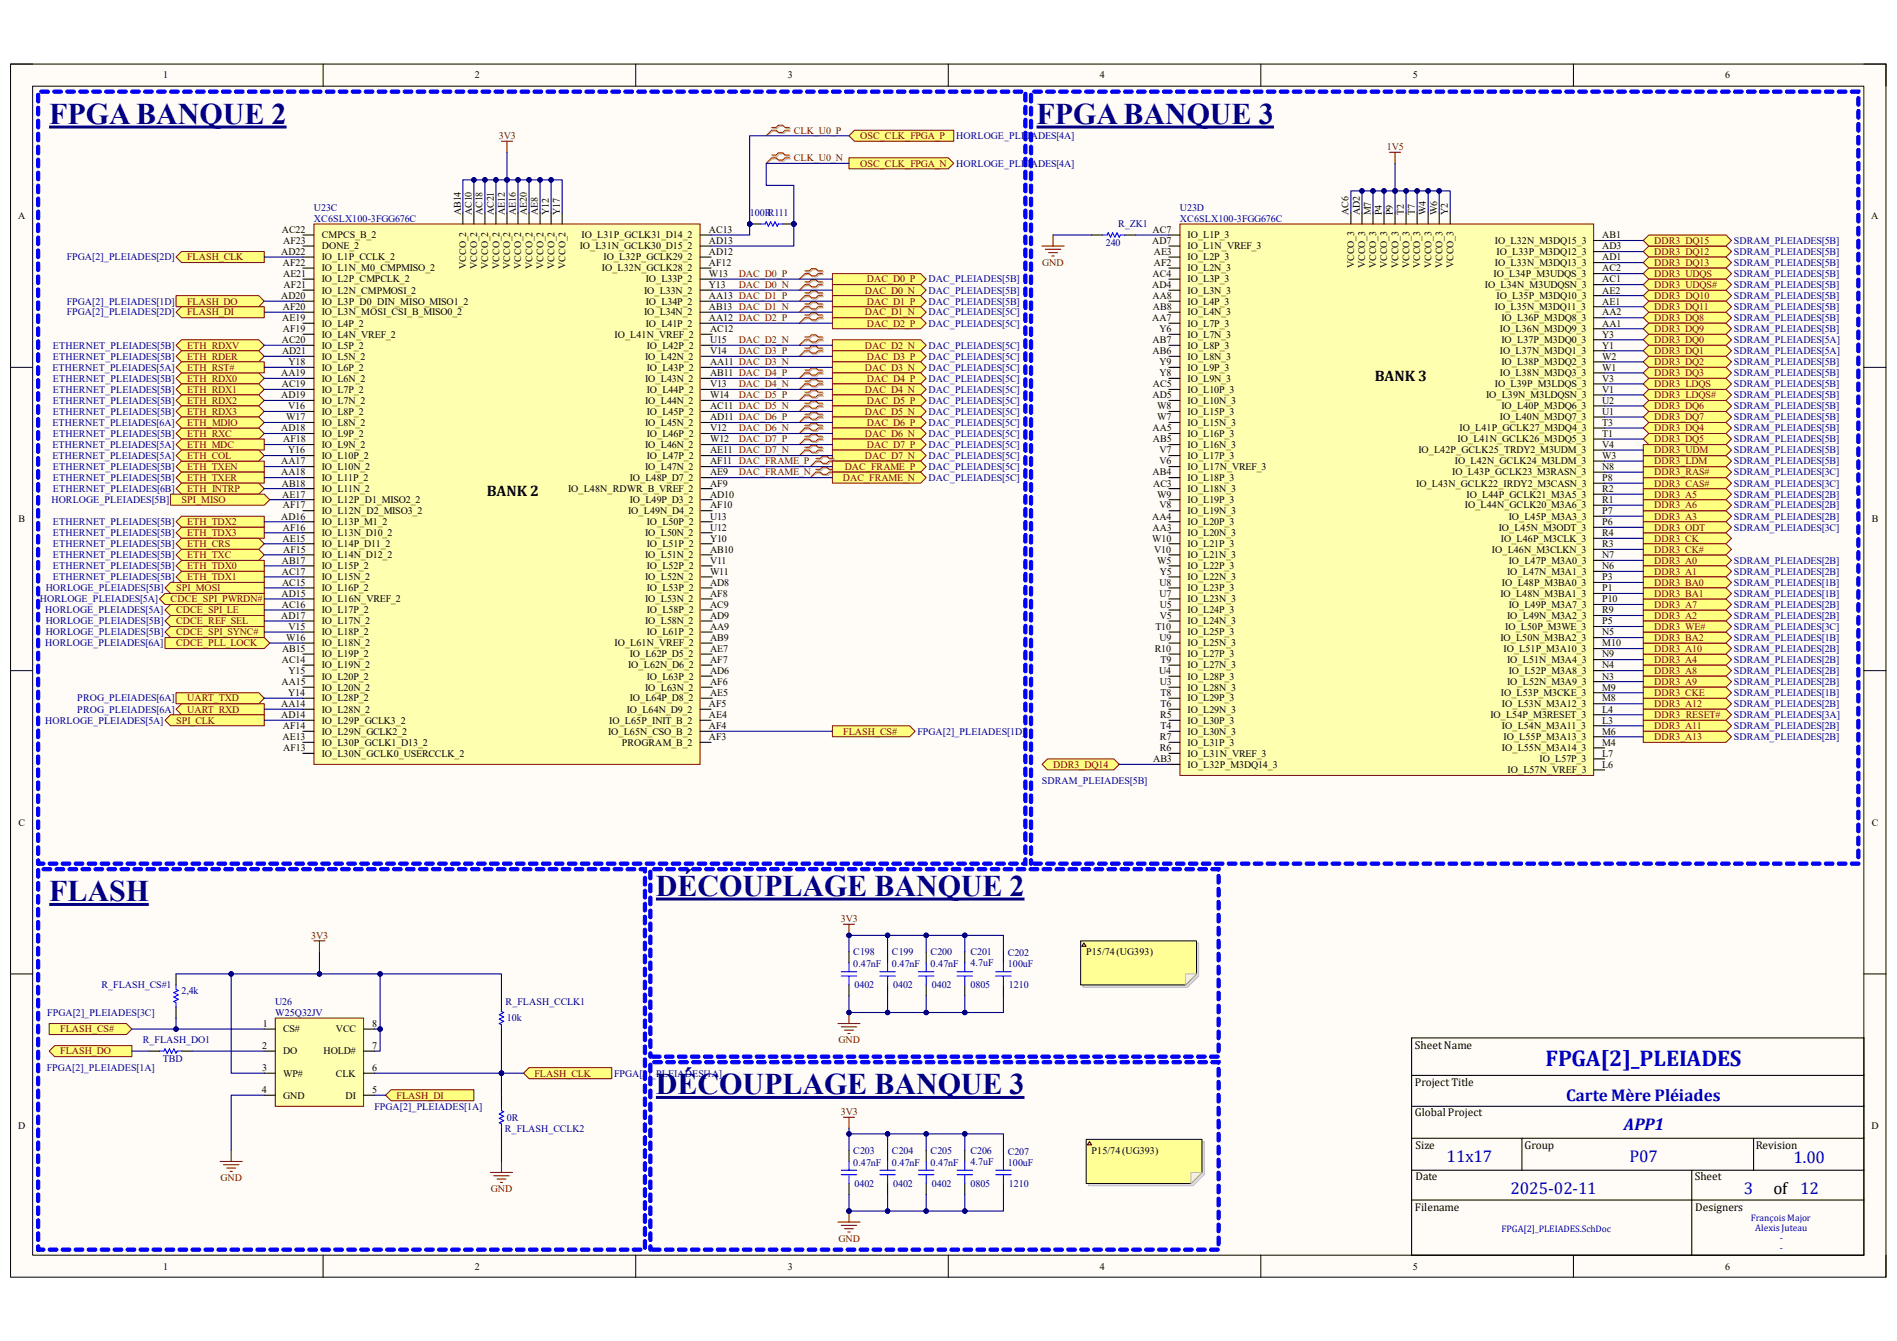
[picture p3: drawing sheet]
<svg xmlns="http://www.w3.org/2000/svg" width="297mm" height="210mm" viewBox="0 0 297 210" stroke-linecap="round" stroke-linejoin="round" font-family="sans-serif">
<defs><g id="words">
<g font-size="4.7" fill="#000080">
<text x="7.7" y="19.4">FPGA BANQUE 2</text>
<text x="162.3" y="19.4">FPGA BANQUE 3</text>
<text x="7.7" y="141.1">FLASH</text>
<text x="102.7" y="140.3">DÉCOUPLAGE BANQUE 2</text>
<text x="102.7" y="171.4">DÉCOUPLAGE BANQUE 3</text>
</g>
<text font-size="3.6" fill="#0000bf" x="242" y="166.9">FPGA[2]_PLEIADES</text>
<g font-size="2.7" fill="#0000bf">
<text x="245.2" y="172.4">Carte Mère Pléiades</text>
<text x="254.3" y="177">APP1</text>
<text x="226.5" y="182">11x17</text>
<text x="255.1" y="182">P07</text>
<text x="280.8" y="182.2">1.00</text>
<text x="236.5" y="187">2025-02-11</text>
<text x="273" y="187">3</text>
</g>
<text font-size="2.7" x="277.7" y="187">of 12</text>
<g font-size="2.4">
<text x="215.3" y="59.6">BANK 3</text>
<text x="76.2" y="77.7">BANK 2</text>
</g>
<g font-size="1.8">
<text x="221.5" y="164.2">Sheet Name</text>
<text x="221.5" y="170.1">Project Title</text>
<text x="221.5" y="174.8">Global Project</text>
<text x="221.6" y="180">Size</text>
<text x="238.7" y="180">Group</text>
<text x="274.9" y="180">Revision</text>
<text x="221.6" y="184.8">Date</text>
<text x="265.3" y="184.8">Sheet</text>
<text x="221.5" y="189.6">Filename</text>
<text x="265.4" y="189.6">Designers</text>
</g>
<g font-size="1.6">
<text x="25.5" y="12.3">1</text>
<text x="74.3" y="12.3">2</text>
<text x="123.4" y="12.3">3</text>
<text x="172.2" y="12.3">4</text>
<text x="221.2" y="12.3">5</text>
<text x="270.1" y="12.3">6</text>
<text x="2.8" y="34.3">A</text>
<text x="72.1" y="33.7" transform="rotate(-90 72.1 33.7)">AB14</text>
<text x="73.9" y="33.7" transform="rotate(-90 73.9 33.7)">AC10</text>
<text x="75.6" y="33.7" transform="rotate(-90 75.6 33.7)">AC18</text>
<text x="77.3" y="33.7" transform="rotate(-90 77.3 33.7)">AC21</text>
<text x="79" y="33.7" transform="rotate(-90 79 33.7)">AE12</text>
<text x="80.8" y="33.7" transform="rotate(-90 80.8 33.7)">AE16</text>
<text x="82.5" y="33.7" transform="rotate(-90 82.5 33.7)">AE20</text>
<text x="84.2" y="33.7" transform="rotate(-90 84.2 33.7)">AE8</text>
<text x="85.9" y="33.7" transform="rotate(-90 85.9 33.7)">Y12</text>
<text x="87.7" y="33.7" transform="rotate(-90 87.7 33.7)">Y17</text>
<text x="211.2" y="33.7" transform="rotate(-90 211.2 33.7)">AC6</text>
<text x="212.9" y="33.7" transform="rotate(-90 212.9 33.7)">AD2</text>
<text x="214.6" y="33.7" transform="rotate(-90 214.6 33.7)">M7</text>
<text x="216.4" y="33.7" transform="rotate(-90 216.4 33.7)">P4</text>
<text x="218.1" y="33.7" transform="rotate(-90 218.1 33.7)">P9</text>
<text x="219.8" y="33.7" transform="rotate(-90 219.8 33.7)">T2</text>
<text x="221.5" y="33.7" transform="rotate(-90 221.5 33.7)">T7</text>
<text x="223.3" y="33.7" transform="rotate(-90 223.3 33.7)">W4</text>
<text x="225" y="33.7" transform="rotate(-90 225 33.7)">W6</text>
<text x="226.7" y="33.7" transform="rotate(-90 226.7 33.7)">Y2</text>
<text x="293" y="34.3">A</text>
<text x="44" y="39.9">AD22</text>
<text x="44.1" y="36.4">AC22</text>
<text x="44.3" y="41.7">AF22</text>
<text x="44.3" y="38.2">AF23</text>
<text x="50.4" y="37.3">CMPCS_B_2</text>
<text x="50.4" y="39.1">DONE_2</text>
<text x="50.4" y="40.8">IO_L1P_CCLK_2</text>
<text x="90.8" y="39.1">IO_L31N_GCLK30_D15_2</text>
<text x="91.1" y="37.3">IO_L31P_GCLK31_D14_2</text>
<text x="94.5" y="40.8">IO_L32P_GCLK29_2</text>
<text x="111" y="36.4">AC13</text>
<text x="111" y="38.2">AD13</text>
<text x="111" y="39.9">AD12</text>
<text x="111" y="41.7">AF12</text>
<text x="180.4" y="38.2">AD7</text>
<text x="180.5" y="36.4">AC7</text>
<text x="180.6" y="39.9">AE3</text>
<text x="180.6" y="41.7">AF2</text>
<text x="185.9" y="37.3">IO_L1P_3</text>
<text x="185.9" y="39.1">IO_L1N_VREF_3</text>
<text x="185.9" y="40.8">IO_L2P_3</text>
<text x="234.1" y="38.2">IO_L32N_M3DQ15_3</text>
<text x="234.1" y="41.7">IO_L33N_M3DQ13_3</text>
<text x="234.3" y="39.9">IO_L33P_M3DQ12_3</text>
<text x="250.9" y="37.3">AB1</text>
<text x="250.9" y="39.1">AD3</text>
<text x="250.9" y="40.8">AD1</text>
<text x="44" y="46.8">AD20</text>
<text x="44.3" y="43.4">AE21</text>
<text x="44.4" y="45.1">AF21</text>
<text x="50.4" y="42.5">IO_L1N_M0_CMPMISO_2</text>
<text x="50.4" y="44.2">IO_L2P_CMPCLK_2</text>
<text x="50.4" y="46">IO_L2N_CMPMOSI_2</text>
<text x="50.4" y="47.7">IO_L3P_D0_DIN_MISO_MISO1_2</text>
<text x="73" y="42.1" transform="rotate(-90 73 42.1)">VCCO_2</text>
<text x="74.7" y="42.1" transform="rotate(-90 74.7 42.1)">VCCO_2</text>
<text x="76.5" y="42.1" transform="rotate(-90 76.5 42.1)">VCCO_2</text>
<text x="78.2" y="42.1" transform="rotate(-90 78.2 42.1)">VCCO_2</text>
<text x="79.9" y="42.1" transform="rotate(-90 79.9 42.1)">VCCO_2</text>
<text x="81.6" y="42.1" transform="rotate(-90 81.6 42.1)">VCCO_2</text>
<text x="83.4" y="42.1" transform="rotate(-90 83.4 42.1)">VCCO_2</text>
<text x="85.1" y="42.1" transform="rotate(-90 85.1 42.1)">VCCO_2</text>
<text x="86.8" y="42.1" transform="rotate(-90 86.8 42.1)">VCCO_2</text>
<text x="88.5" y="42.1" transform="rotate(-90 88.5 42.1)">VCCO_2</text>
<text x="94.2" y="42.5">IO_L32N_GCLK28_2</text>
<text x="100.8" y="46">IO_L33N_2</text>
<text x="101.1" y="44.2">IO_L33P_2</text>
<text x="101.1" y="47.7">IO_L34P_2</text>
<text x="111" y="43.4">W13</text>
<text x="111" y="45.1">Y13</text>
<text x="111" y="46.8">AA13 DAC_D1_P</text>
<text x="180.4" y="45.1">AD4</text>
<text x="180.4" y="46.8">AA8</text>
<text x="180.5" y="43.4">AC4</text>
<text x="185.9" y="42.5">IO_L2N_3</text>
<text x="185.9" y="44.2">IO_L3P_3</text>
<text x="185.9" y="46">IO_L3N_3</text>
<text x="185.9" y="47.7">IO_L4P_3</text>
<text x="212" y="42" transform="rotate(-90 212 42)">VCCO_3</text>
<text x="213.7" y="42" transform="rotate(-90 213.7 42)">VCCO_3</text>
<text x="215.5" y="42" transform="rotate(-90 215.5 42)">VCCO_3</text>
<text x="217.2" y="42" transform="rotate(-90 217.2 42)">VCCO_3</text>
<text x="218.9" y="42" transform="rotate(-90 218.9 42)">VCCO_3</text>
<text x="220.7" y="42" transform="rotate(-90 220.7 42)">VCCO_3</text>
<text x="222.4" y="42" transform="rotate(-90 222.4 42)">VCCO_3</text>
<text x="224.1" y="42" transform="rotate(-90 224.1 42)">VCCO_3</text>
<text x="225.8" y="42" transform="rotate(-90 225.8 42)">VCCO_3</text>
<text x="227.6" y="42" transform="rotate(-90 227.6 42)">VCCO_3</text>
<text x="232.5" y="45.1">IO_L34N_M3UDQSN_3</text>
<text x="233.8" y="43.4">IO_L34P_M3UDQS_3</text>
<text x="234.3" y="46.8">IO_L35P_M3DQ10_3</text>
<text x="250.9" y="42.5">AC2</text>
<text x="250.9" y="44.2">AC1</text>
<text x="250.9" y="46">AE2</text>
<text x="250.9" y="47.7">AE1</text>
<text x="44.1" y="53.7">AC20</text>
<text x="44.2" y="50.3">AE19</text>
<text x="44.3" y="48.6">AF20</text>
<text x="44.3" y="52">AF19</text>
<text x="50.4" y="49.4">IO_L3N_MOSI_CSI_B_MISO0_2</text>
<text x="50.4" y="51.1">IO_L4P_2</text>
<text x="50.4" y="52.9">IO_L4N_VREF_2</text>
<text x="96.2" y="52.9">IO_L41N_VREF_2</text>
<text x="100.8" y="49.4">IO_L34N_2</text>
<text x="101.1" y="51.1">IO_L41P_2</text>
<text x="111" y="48.6">AB13 DAC_D1_N</text>
<text x="111" y="50.3">AA12 DAC_D2_P</text>
<text x="111.2" y="52">AC12</text>
<text x="111.2" y="53.7">U15</text>
<text x="180.4" y="50.3">AA7</text>
<text x="180.5" y="53.7">AB7</text>
<text x="180.5" y="48.6">AB8</text>
<text x="181.5" y="52">Y6</text>
<text x="185.9" y="49.4">IO_L4N_3</text>
<text x="185.9" y="51.1">IO_L7P_3</text>
<text x="185.9" y="52.9">IO_L7N_3</text>
<text x="234.1" y="48.6">IO_L35N_M3DQ11_3</text>
<text x="234.8" y="52">IO_L36N_M3DQ9_3</text>
<text x="235.1" y="50.3">IO_L36P_M3DQ8_3</text>
<text x="235.1" y="53.7">IO_L37P_M3DQ0_3</text>
<text x="250.9" y="49.4">AA2</text>
<text x="250.9" y="51.1">AA1</text>
<text x="250.9" y="52.9">Y3</text>
<text x="44" y="58.9">AA19</text>
<text x="44.2" y="55.5">AD21</text>
<text x="45.2" y="57.2">Y18</text>
<text x="50.4" y="54.6">IO_L5P_2</text>
<text x="50.4" y="56.3">IO_L5N_2</text>
<text x="50.4" y="58">IO_L6P_2</text>
<text x="50.4" y="59.8">IO_L6N_2</text>
<text x="101" y="56.3">IO_L42N_2</text>
<text x="101" y="59.8">IO_L43N_2</text>
<text x="101.3" y="54.6">IO_L42P_2</text>
<text x="101.3" y="58">IO_L43P_2</text>
<text x="111.2" y="55.5">V14</text>
<text x="111.2" y="57.2">AA11 DAC_D3_N</text>
<text x="111.2" y="58.9">AB11 DAC_D4_P</text>
<text x="180.5" y="55.5">AB6</text>
<text x="181.5" y="57.2">Y9</text>
<text x="181.5" y="58.9">Y8</text>
<text x="185.9" y="54.6">IO_L8P_3</text>
<text x="185.9" y="56.3">IO_L8N_3</text>
<text x="185.9" y="58">IO_L9P_3</text>
<text x="185.9" y="59.8">IO_L9N_3</text>
<text x="234.8" y="55.5">IO_L37N_M3DQ1_3</text>
<text x="234.8" y="58.9">IO_L38N_M3DQ3_3</text>
<text x="235.1" y="57.2">IO_L38P_M3DQ2_3</text>
<text x="250.9" y="54.6">Y1</text>
<text x="250.9" y="56.3">W2</text>
<text x="250.9" y="58">W1</text>
<text x="250.9" y="59.8">V3</text>
<text x="44" y="62.4">AD19</text>
<text x="44.1" y="60.7">AC19</text>
<text x="44.8" y="65.8">W17</text>
<text x="45.1" y="64.1">V16</text>
<text x="50.4" y="61.5">IO_L7P_2</text>
<text x="50.4" y="63.2">IO_L7N_2</text>
<text x="50.4" y="65">IO_L8P_2</text>
<text x="101" y="63.2">IO_L44N_2</text>
<text x="101.3" y="61.5">IO_L44P_2</text>
<text x="101.3" y="65">IO_L45P_2</text>
<text x="111.2" y="60.7">V13</text>
<text x="111.2" y="62.4">W14</text>
<text x="111.2" y="64.1">AC11 DAC_D5_N</text>
<text x="111.2" y="65.8">AD11 DAC_D6_P</text>
<text x="180.4" y="62.4">AD5</text>
<text x="180.5" y="60.7">AC5</text>
<text x="181.2" y="64.1">W8</text>
<text x="181.2" y="65.8">W7</text>
<text x="185.9" y="61.5">IO_L10P_3</text>
<text x="185.9" y="63.2">IO_L10N_3</text>
<text x="185.9" y="65">IO_L15P_3</text>
<text x="232.7" y="62.4">IO_L39N_M3LDQSN_3</text>
<text x="234.1" y="60.7">IO_L39P_M3LDQS_3</text>
<text x="234.8" y="65.8">IO_L40N_M3DQ7_3</text>
<text x="235.1" y="64.1">IO_L40P_M3DQ6_3</text>
<text x="250.9" y="61.5">V1</text>
<text x="250.9" y="63.2">U2</text>
<text x="250.9" y="65">U1</text>
<text x="44" y="67.6">AD18</text>
<text x="44.3" y="69.3">AF18</text>
<text x="45.1" y="71">Y16</text>
<text x="50.4" y="66.7">IO_L8N_2</text>
<text x="50.4" y="68.4">IO_L9P_2</text>
<text x="50.4" y="70.1">IO_L9N_2</text>
<text x="50.4" y="71.9">IO_L10P_2</text>
<text x="101" y="66.7">IO_L45N_2</text>
<text x="101" y="70.1">IO_L46N_2</text>
<text x="101.3" y="68.4">IO_L46P_2</text>
<text x="101.3" y="71.9">IO_L47P_2</text>
<text x="111.2" y="67.6">V12</text>
<text x="111.2" y="69.3">W12</text>
<text x="111.2" y="71">AE11 DAC_D7_N</text>
<text x="180.4" y="67.6">AA5</text>
<text x="180.5" y="69.3">AB5</text>
<text x="181.5" y="71">V7</text>
<text x="185.9" y="66.7">IO_L15N_3</text>
<text x="185.9" y="68.4">IO_L16P_3</text>
<text x="185.9" y="70.1">IO_L16N_3</text>
<text x="185.9" y="71.9">IO_L17P_3</text>
<text x="222.1" y="71">IO_L42P_GCLK25_TRDY2_M3UDM_3</text>
<text x="228.2" y="69.3">IO_L41N_GCLK26_M3DQ5_3</text>
<text x="228.5" y="67.6">IO_L41P_GCLK27_M3DQ4_3</text>
<text x="250.9" y="66.7">T3</text>
<text x="250.9" y="68.4">T1</text>
<text x="250.9" y="70.1">V4</text>
<text x="250.9" y="71.9">W3</text>
<text x="44" y="72.7">AA17</text>
<text x="44" y="74.5">AA18</text>
<text x="44.1" y="76.2">AB18</text>
<text x="44.2" y="77.9">AE17</text>
<text x="50.4" y="73.6">IO_L10N_2</text>
<text x="50.4" y="75.3">IO_L11P_2</text>
<text x="50.4" y="77">IO_L11N_2</text>
<text x="88.9" y="77">IO_L48N_RDWR_B_VREF_2</text>
<text x="98.6" y="75.3">IO_L48P_D7_2</text>
<text x="101" y="73.6">IO_L47N_2</text>
<text x="111.2" y="72.7">AF11 DAC_FRAME_P</text>
<text x="111.2" y="74.5">AE9</text>
<text x="111.2" y="76.2">AF9</text>
<text x="111.2" y="77.9">AD10</text>
<text x="180.5" y="74.5">AB4</text>
<text x="180.6" y="76.2">AC3</text>
<text x="181.2" y="77.9">W9</text>
<text x="181.5" y="72.7">V6</text>
<text x="185.9" y="73.6">IO_L17N_VREF_3</text>
<text x="185.9" y="75.3">IO_L18P_3</text>
<text x="185.9" y="77">IO_L18N_3</text>
<text x="221.7" y="76.2">IO_L43N_GCLK22_IRDY2_M3CASN_3</text>
<text x="227.4" y="74.5">IO_L43P_GCLK23_M3RASN_3</text>
<text x="227.8" y="72.7">IO_L42N_GCLK24_M3LDM_3</text>
<text x="229.6" y="77.9">IO_L44P_GCLK21_M3A5_3</text>
<text x="250.9" y="73.6">N8</text>
<text x="250.9" y="75.3">P8</text>
<text x="250.9" y="77">R2</text>
<text x="2.9" y="81.8">B</text>
<text x="44" y="81.4">AD16</text>
<text x="44.3" y="79.6">AF17</text>
<text x="44.3" y="83.1">AF16</text>
<text x="50.4" y="78.8">IO_L12P_D1_MISO2_2</text>
<text x="50.4" y="80.5">IO_L12N_D2_MISO3_2</text>
<text x="50.4" y="82.3">IO_L13P_M1_2</text>
<text x="50.4" y="83.9">IO_L13N_D10_2</text>
<text x="98.3" y="80.5">IO_L49N_D4_2</text>
<text x="98.6" y="78.8">IO_L49P_D3_2</text>
<text x="101" y="83.9">IO_L50N_2</text>
<text x="101.3" y="82.3">IO_L50P_2</text>
<text x="111.2" y="79.6">AF10</text>
<text x="111.2" y="81.4">U13</text>
<text x="111.2" y="83.1">U12</text>
<text x="180.4" y="81.4">AA4</text>
<text x="180.5" y="83.1">AA3</text>
<text x="181.5" y="79.6">V8</text>
<text x="185.9" y="78.8">IO_L19P_3</text>
<text x="185.9" y="80.5">IO_L19N_3</text>
<text x="185.9" y="82.3">IO_L20P_3</text>
<text x="185.9" y="83.9">IO_L20N_3</text>
<text x="229.4" y="79.6">IO_L44N_GCLK20_M3A6_3</text>
<text x="234.7" y="83.1">IO_L45N_M3ODT_3</text>
<text x="236.2" y="81.4">IO_L45P_M3A3_3</text>
<text x="250.9" y="78.8">R1</text>
<text x="250.9" y="80.5">P7</text>
<text x="250.9" y="82.3">P6</text>
<text x="250.9" y="83.9">R4</text>
<text x="293.1" y="81.8">B</text>
<text x="44.1" y="88.3">AB17</text>
<text x="44.2" y="84.8">AE15</text>
<text x="44.3" y="86.6">AF15</text>
<text x="50.4" y="85.7">IO_L14P_D11_2</text>
<text x="50.4" y="87.4">IO_L14N_D12_2</text>
<text x="50.4" y="89.2">IO_L15P_2</text>
<text x="101" y="87.4">IO_L51N_2</text>
<text x="101.3" y="85.7">IO_L51P_2</text>
<text x="101.3" y="89.2">IO_L52P_2</text>
<text x="111.2" y="84.8">Y10</text>
<text x="111.2" y="86.6">AB10</text>
<text x="111.2" y="88.3">V11</text>
<text x="180.4" y="84.8">W10</text>
<text x="180.7" y="86.6">V10</text>
<text x="181.2" y="88.3">W5</text>
<text x="185.9" y="85.7">IO_L21P_3</text>
<text x="185.9" y="87.4">IO_L21N_3</text>
<text x="185.9" y="89.2">IO_L22P_3</text>
<text x="233.6" y="86.6">IO_L46N_M3CLKN_3</text>
<text x="235" y="84.8">IO_L46P_M3CLK_3</text>
<text x="236.2" y="88.3">IO_L47P_M3A0_3</text>
<text x="250.9" y="85.7">R3</text>
<text x="250.9" y="87.4">N7</text>
<text x="250.9" y="89.2">N6</text>
<text x="44.1" y="93.5">AD15</text>
<text x="44.1" y="90">AC17</text>
<text x="44.1" y="95.2">AC16</text>
<text x="44.2" y="91.7">AC15</text>
<text x="50.4" y="90.9">IO_L15N_2</text>
<text x="50.4" y="92.6">IO_L16P_2</text>
<text x="50.4" y="94.3">IO_L16N_VREF_2</text>
<text x="101" y="90.9">IO_L52N_2</text>
<text x="101" y="94.3">IO_L53N_2</text>
<text x="101.3" y="92.6">IO_L53P_2</text>
<text x="111.2" y="90">W11</text>
<text x="111.2" y="91.7">AD8</text>
<text x="111.2" y="93.5">AF8</text>
<text x="111.2" y="95.2">AC9</text>
<text x="181.5" y="91.7">U8</text>
<text x="181.5" y="93.5">U7</text>
<text x="181.6" y="90">Y5</text>
<text x="181.6" y="95.2">U5</text>
<text x="185.9" y="90.9">IO_L22N_3</text>
<text x="185.9" y="92.6">IO_L23P_3</text>
<text x="185.9" y="94.3">IO_L23N_3</text>
<text x="234.9" y="93.5">IO_L48N_M3BA1_3</text>
<text x="235.2" y="91.7">IO_L48P_M3BA0_3</text>
<text x="236" y="90">IO_L47N_M3A1_3</text>
<text x="236.2" y="95.2">IO_L49P_M3A7_3</text>
<text x="250.9" y="90.9">P3</text>
<text x="250.9" y="92.6">P1</text>
<text x="250.9" y="94.3">P10</text>
<text x="44" y="96.9">AD17</text>
<text x="44.8" y="100.4">W16</text>
<text x="45.2" y="98.6">V15</text>
<text x="50.4" y="96.1">IO_L17P_2</text>
<text x="50.4" y="97.8">IO_L17N_2</text>
<text x="50.4" y="99.5">IO_L18P_2</text>
<text x="50.4" y="101.2">IO_L18N_2</text>
<text x="96.2" y="101.2">IO_L61N_VREF_2</text>
<text x="101" y="97.8">IO_L58N_2</text>
<text x="101.3" y="96.1">IO_L58P_2</text>
<text x="101.3" y="99.5">IO_L61P_2</text>
<text x="111.2" y="96.9">AD9</text>
<text x="111.2" y="98.6">AA9</text>
<text x="111.2" y="100.4">AB9</text>
<text x="180.9" y="98.6">T10</text>
<text x="181.5" y="100.4">U9</text>
<text x="181.6" y="96.9">V5</text>
<text x="185.9" y="96.1">IO_L24P_3</text>
<text x="185.9" y="97.8">IO_L24N_3</text>
<text x="185.9" y="99.5">IO_L25P_3</text>
<text x="185.9" y="101.2">IO_L25N_3</text>
<text x="234.9" y="100.4">IO_L50N_M3BA2_3</text>
<text x="235.7" y="98.6">IO_L50P_M3WE_3</text>
<text x="236" y="96.9">IO_L49N_M3A2_3</text>
<text x="250.9" y="96.1">R9</text>
<text x="250.9" y="97.8">P5</text>
<text x="250.9" y="99.5">N5</text>
<text x="250.9" y="101.2">M10</text>
<text x="44.1" y="107.3">AA15</text>
<text x="44.1" y="103.8">AC14</text>
<text x="44.2" y="102.1">AB15</text>
<text x="45.2" y="105.5">Y15</text>
<text x="50.4" y="103">IO_L19P_2</text>
<text x="50.4" y="104.7">IO_L19N_2</text>
<text x="50.4" y="106.4">IO_L20P_2</text>
<text x="98.3" y="104.7">IO_L62N_D6_2</text>
<text x="98.6" y="103">IO_L62P_D5_2</text>
<text x="101.3" y="106.4">IO_L63P_2</text>
<text x="111.2" y="102.1">AE7</text>
<text x="111.2" y="103.8">AF7</text>
<text x="111.2" y="105.5">AD6</text>
<text x="111.2" y="107.3">AF6</text>
<text x="180.8" y="102.1">R10</text>
<text x="181.5" y="105.5">U4</text>
<text x="181.6" y="107.3">U3</text>
<text x="181.7" y="103.8">T9</text>
<text x="185.9" y="103">IO_L27P_3</text>
<text x="185.9" y="104.7">IO_L27N_3</text>
<text x="185.9" y="106.4">IO_L28P_3</text>
<text x="235.4" y="102.1">IO_L51P_M3A10_3</text>
<text x="236" y="103.8">IO_L51N_M3A4_3</text>
<text x="236" y="107.3">IO_L52N_M3A9_3</text>
<text x="236.2" y="105.5">IO_L52P_M3A8_3</text>
<text x="250.9" y="103">N9</text>
<text x="250.9" y="104.7">N4</text>
<text x="250.9" y="106.4">N3</text>
<text x="44" y="110.7">AA14</text>
<text x="44" y="112.5">AD14</text>
<text x="45.1" y="109">Y14</text>
<text x="50.4" y="108.2">IO_L20N_2</text>
<text x="50.4" y="109.9">IO_L28P_2</text>
<text x="50.4" y="111.6">IO_L28N_2</text>
<text x="50.4" y="113.3">IO_L29P_GCLK3_2</text>
<text x="95.4" y="113.3">IO_L65P_INIT_B_2</text>
<text x="98.1" y="111.6">IO_L64N_D9_2</text>
<text x="98.6" y="109.9">IO_L64P_D8_2</text>
<text x="101" y="108.2">IO_L63N_2</text>
<text x="111" y="110.7">AF5</text>
<text x="111" y="112.5">AE4</text>
<text x="111.2" y="109">AE5</text>
<text x="181.7" y="112.5">R5</text>
<text x="181.7" y="109">T8</text>
<text x="181.7" y="110.7">T6</text>
<text x="185.9" y="108.2">IO_L28N_3</text>
<text x="185.9" y="109.9">IO_L29P_3</text>
<text x="185.9" y="111.6">IO_L29N_3</text>
<text x="185.9" y="113.3">IO_L30P_3</text>
<text x="233.3" y="112.5">IO_L54P_M3RESET_3</text>
<text x="235" y="109">IO_L53P_M3CKE_3</text>
<text x="235.2" y="110.7">IO_L53N_M3A12_3</text>
<text x="250.9" y="108.2">M9</text>
<text x="250.9" y="109.9">M8</text>
<text x="250.9" y="111.6">L4</text>
<text x="250.9" y="113.3">L3</text>
<text x="44.2" y="115.9">AE13</text>
<text x="44.3" y="114.2">AF14</text>
<text x="44.3" y="117.6">AF13</text>
<text x="50.4" y="115.1">IO_L29N_GCLK2_2</text>
<text x="50.4" y="116.8">IO_L30P_GCLK1_D13_2</text>
<text x="50.4" y="118.5">IO_L30N_GCLK0_USERCCLK_2</text>
<text x="95.2" y="115.1">IO_L65N_CSO_B_2</text>
<text x="97.4" y="116.8">PROGRAM_B_2</text>
<text x="111" y="114.2">AF4</text>
<text x="111" y="115.9">AF3</text>
<text x="180.6" y="119.4">AB3</text>
<text x="181.6" y="115.9">R7</text>
<text x="181.6" y="117.6">R6</text>
<text x="181.7" y="114.2">T4</text>
<text x="185.9" y="115.1">IO_L30N_3</text>
<text x="185.9" y="116.8">IO_L31P_3</text>
<text x="185.9" y="118.5">IO_L31N_VREF_3</text>
<text x="235.2" y="114.2">IO_L54N_M3A11_3</text>
<text x="235.2" y="117.6">IO_L55N_M3A14_3</text>
<text x="235.4" y="115.9">IO_L55P_M3A13_3</text>
<text x="241" y="119.4">IO_L57P_3</text>
<text x="250.9" y="115.1">M6</text>
<text x="250.9" y="116.8">M4</text>
<text x="250.9" y="118.5">L7</text>
<text x="185.9" y="120.2">IO_L32P_M3DQ14_3</text>
<text x="236.1" y="121.1">IO_L57N_VREF_3</text>
<text x="250.9" y="120.2">L6</text>
<text x="2.9" y="129.3">C</text>
<text x="293.1" y="129.3">C</text>
<text x="170.1" y="149.6">P15/74 (UG393)</text>
<text x="41.1" y="160.8">1</text>
<text x="44.3" y="161.7">CS#</text>
<text x="52.6" y="161.7">VCC</text>
<text x="58.3" y="160.8">8</text>
<text x="41" y="164.3">2</text>
<text x="41.1" y="167.7">3</text>
<text x="44.3" y="165.1">DO</text>
<text x="50.6" y="165.1">HOLD#</text>
<text x="58.3" y="167.7">6</text>
<text x="58.3" y="164.3">7</text>
<text x="41" y="171.2">4</text>
<text x="44.3" y="168.6">WP#</text>
<text x="44.3" y="172">GND</text>
<text x="52.6" y="168.6">CLK</text>
<text x="54.1" y="172">DI</text>
<text x="58.3" y="171.2">5</text>
<text x="2.8" y="176.8">D</text>
<text x="293" y="176.8">D</text>
<text x="170.9" y="180.7">P15/74 (UG393)</text>
<text x="25.5" y="198.8">1</text>
<text x="74.3" y="198.8">2</text>
<text x="123.4" y="198.8">3</text>
<text x="172.2" y="198.8">4</text>
<text x="221.2" y="198.8">5</text>
<text x="270.1" y="198.8">6</text>
</g>
<g font-size="1.6" fill="#800000">
<text x="78.1" y="21.8">3V3</text>
<text x="124.3" y="20.9">CLK_U0_P</text>
<text x="134.7" y="21.8">OSC_CLK_FPGA_P</text>
<text x="217.1" y="23.5">1V5</text>
<text x="124.3" y="25.2">CLK_U0_N</text>
<text x="134.7" y="26.1">OSC_CLK_FPGA_N</text>
<text x="29.3" y="40.8">FLASH_CLK</text>
<text x="163.2" y="41.7">GND</text>
<text x="259" y="39.9">DDR3_DQ12</text>
<text x="259" y="41.7">DDR3_DQ13</text>
<text x="259" y="38.2">DDR3_DQ15</text>
<text x="29.3" y="47.7">FLASH_DO</text>
<text x="115.7" y="43.4">DAC_D0_P</text>
<text x="115.7" y="45.1">DAC_D0_N</text>
<text x="135.4" y="46">DAC_D0_N</text>
<text x="135.7" y="44.2">DAC_D0_P</text>
<text x="135.7" y="47.7">DAC_D1_P</text>
<text x="259" y="46.8">DDR3_DQ10</text>
<text x="259" y="43.4">DDR3_UDQS</text>
<text x="259" y="45.1">DDR3_UDQS#</text>
<text x="29.3" y="49.4">FLASH_DI</text>
<text x="115.7" y="53.7">DAC_D2_N</text>
<text x="135.4" y="49.4">DAC_D1_N</text>
<text x="135.7" y="51.1">DAC_D2_P</text>
<text x="259" y="53.7">DDR3_DQ0</text>
<text x="259" y="50.3">DDR3_DQ8</text>
<text x="259" y="52">DDR3_DQ9</text>
<text x="259" y="48.6">DDR3_DQ11</text>
<text x="29.3" y="59.8">ETH_RDX0</text>
<text x="29.3" y="54.6">ETH_RDXV</text>
<text x="29.3" y="56.3">ETH_RDER</text>
<text x="29.3" y="58">ETH_RST#</text>
<text x="115.7" y="55.5">DAC_D3_P</text>
<text x="135.4" y="54.6">DAC_D2_N</text>
<text x="135.4" y="58">DAC_D3_N</text>
<text x="135.7" y="56.3">DAC_D3_P</text>
<text x="135.7" y="59.8">DAC_D4_P</text>
<text x="259" y="55.5">DDR3_DQ1</text>
<text x="259" y="57.2">DDR3_DQ2</text>
<text x="259" y="58.9">DDR3_DQ3</text>
<text x="29.3" y="61.5">ETH_RDX1</text>
<text x="29.3" y="63.2">ETH_RDX2</text>
<text x="29.3" y="65">ETH_RDX3</text>
<text x="115.7" y="60.7">DAC_D4_N</text>
<text x="115.7" y="62.4">DAC_D5_P</text>
<text x="135.4" y="61.5">DAC_D4_N</text>
<text x="135.4" y="65">DAC_D5_N</text>
<text x="135.7" y="63.2">DAC_D5_P</text>
<text x="259" y="64.1">DDR3_DQ6</text>
<text x="259" y="65.8">DDR3_DQ7</text>
<text x="259" y="60.7">DDR3_LDQS</text>
<text x="259" y="62.4">DDR3_LDQS#</text>
<text x="29.3" y="68.4">ETH_RXC</text>
<text x="29.3" y="66.7">ETH_MDIO</text>
<text x="29.3" y="70.1">ETH_MDC</text>
<text x="29.3" y="71.9">ETH_COL</text>
<text x="115.7" y="67.6">DAC_D6_N</text>
<text x="115.7" y="69.3">DAC_D7_P</text>
<text x="135.4" y="68.4">DAC_D6_N</text>
<text x="135.4" y="71.9">DAC_D7_N</text>
<text x="135.7" y="66.7">DAC_D6_P</text>
<text x="135.7" y="70.1">DAC_D7_P</text>
<text x="259" y="67.6">DDR3_DQ4</text>
<text x="259" y="69.3">DDR3_DQ5</text>
<text x="259" y="71">DDR3_UDM</text>
<text x="29.3" y="73.6">ETH_TXEN</text>
<text x="29.3" y="75.3">ETH_TXER</text>
<text x="29.3" y="77">ETH_INTRP</text>
<text x="115.7" y="74.5">DAC_FRAME_N</text>
<text x="132" y="75.3">DAC_FRAME_N</text>
<text x="132.2" y="73.6">DAC_FRAME_P</text>
<text x="259" y="77.9">DDR3_A5</text>
<text x="259" y="76.2">DDR3_CAS#</text>
<text x="259" y="74.5">DDR3_RAS#</text>
<text x="259" y="72.7">DDR3_LDM</text>
<text x="28.4" y="78.8">SPI_MISO</text>
<text x="29.3" y="82.3">ETH_TDX2</text>
<text x="29.3" y="83.9">ETH_TDX3</text>
<text x="259" y="81.4">DDR3_A3</text>
<text x="259" y="79.6">DDR3_A6</text>
<text x="259" y="83.1">DDR3_ODT</text>
<text x="29.3" y="89.2">ETH_TDX0</text>
<text x="29.3" y="87.4">ETH_TXC</text>
<text x="29.3" y="85.7">ETH_CRS</text>
<text x="259" y="88.3">DDR3_A0</text>
<text x="259" y="84.8">DDR3_CK</text>
<text x="259" y="86.6">DDR3_CK#</text>
<text x="26.7" y="94.3">CDCE_SPI_PWRDN#</text>
<text x="27.6" y="92.6">SPI_MOSI</text>
<text x="29.3" y="90.9">ETH_TDX1</text>
<text x="259" y="90">DDR3_A1</text>
<text x="259" y="95.2">DDR3_A7</text>
<text x="259" y="91.7">DDR3_BA0</text>
<text x="259" y="93.5">DDR3_BA1</text>
<text x="27.6" y="96.1">CDCE_SPI_LE</text>
<text x="27.6" y="97.8">CDCE_REF_SEL</text>
<text x="27.6" y="99.5">CDCE_SPI_SYNC#</text>
<text x="27.6" y="101.2">CDCE_PLL_LOCK</text>
<text x="259" y="96.9">DDR3_A2</text>
<text x="259" y="100.4">DDR3_BA2</text>
<text x="259" y="98.6">DDR3_WE#</text>
<text x="259" y="103.8">DDR3_A4</text>
<text x="259" y="105.5">DDR3_A8</text>
<text x="259" y="102.1">DDR3_A10</text>
<text x="259" y="107.3">DDR3_A9</text>
<text x="27.6" y="113.3">SPI_CLK</text>
<text x="29.3" y="111.6">UART_RXD</text>
<text x="29.3" y="109.9">UART_TXD</text>
<text x="259" y="110.7">DDR3_A12</text>
<text x="259" y="109">DDR3_CKE</text>
<text x="259" y="112.5">DDR3_RESET#</text>
<text x="132" y="115.1">FLASH_CS#</text>
<text x="259" y="114.2">DDR3_A11</text>
<text x="259" y="115.9">DDR3_A13</text>
<text x="164.9" y="120.2">DDR3_DQ14</text>
<text x="48.7" y="147">3V3</text>
<text x="131.7" y="144.4">3V3</text>
<text x="9.4" y="161.7">FLASH_CS#</text>
<text x="9.4" y="165.1">FLASH_DO</text>
<text x="131.3" y="163.4">GND</text>
<text x="62.1" y="172">FLASH_DI</text>
<text x="83.7" y="168.6">FLASH_CLK</text>
<text x="131.7" y="174.6">3V3</text>
<text x="34.5" y="185">GND</text>
<text x="76.8" y="186.7">GND</text>
<text x="131.3" y="194.5">GND</text>
</g>
<g font-size="1.6" fill="#000080">
<text x="149.7" y="21.8">HORLOGE_PLEIADES[4A]</text>
<text x="149.7" y="26.1">HORLOGE_PLEIADES[4A]</text>
<text x="49.1" y="33">U23C</text>
<text x="49.1" y="34.8">XC6SLX100-3FGG676C</text>
<text x="117.4" y="33.9">100RR111</text>
<text x="175" y="35.6">R_ZK1</text>
<text x="184.7" y="33">U23D</text>
<text x="184.7" y="34.8">XC6SLX100-3FGG676C</text>
<text x="10.5" y="40.8">FPGA[2]_PLEIADES[2D]</text>
<text x="173.1" y="38.5">240</text>
<text x="271.4" y="39.9">SDRAM_PLEIADES[5B]</text>
<text x="271.4" y="41.7">SDRAM_PLEIADES[5B]</text>
<text x="271.4" y="38.2">SDRAM_PLEIADES[5B]</text>
<text x="10.5" y="47.7">FPGA[2]_PLEIADES[1D]</text>
<text x="145.4" y="44.2">DAC_PLEIADES[5B]</text>
<text x="145.4" y="46">DAC_PLEIADES[5B]</text>
<text x="145.4" y="47.7">DAC_PLEIADES[5B]</text>
<text x="271.4" y="46.8">SDRAM_PLEIADES[5B]</text>
<text x="271.4" y="43.4">SDRAM_PLEIADES[5B]</text>
<text x="271.4" y="45.1">SDRAM_PLEIADES[5B]</text>
<text x="10.5" y="49.4">FPGA[2]_PLEIADES[2D]</text>
<text x="145.4" y="49.4">DAC_PLEIADES[5C]</text>
<text x="145.4" y="51.1">DAC_PLEIADES[5C]</text>
<text x="271.4" y="53.7">SDRAM_PLEIADES[5A]</text>
<text x="271.4" y="50.3">SDRAM_PLEIADES[5B]</text>
<text x="271.4" y="52">SDRAM_PLEIADES[5B]</text>
<text x="271.4" y="48.6">SDRAM_PLEIADES[5B]</text>
<text x="8.2" y="58">ETHERNET_PLEIADES[5A]</text>
<text x="8.3" y="59.8">ETHERNET_PLEIADES[5B]</text>
<text x="8.3" y="54.6">ETHERNET_PLEIADES[5B]</text>
<text x="8.3" y="56.3">ETHERNET_PLEIADES[5B]</text>
<text x="145.4" y="54.6">DAC_PLEIADES[5C]</text>
<text x="145.4" y="56.3">DAC_PLEIADES[5C]</text>
<text x="145.4" y="58">DAC_PLEIADES[5C]</text>
<text x="145.4" y="59.8">DAC_PLEIADES[5C]</text>
<text x="271.4" y="55.5">SDRAM_PLEIADES[5A]</text>
<text x="271.4" y="57.2">SDRAM_PLEIADES[5B]</text>
<text x="271.4" y="58.9">SDRAM_PLEIADES[5B]</text>
<text x="8.3" y="61.5">ETHERNET_PLEIADES[5B]</text>
<text x="8.3" y="63.2">ETHERNET_PLEIADES[5B]</text>
<text x="8.3" y="65">ETHERNET_PLEIADES[5B]</text>
<text x="145.4" y="61.5">DAC_PLEIADES[5C]</text>
<text x="145.4" y="63.2">DAC_PLEIADES[5C]</text>
<text x="145.4" y="65">DAC_PLEIADES[5C]</text>
<text x="271.4" y="64.1">SDRAM_PLEIADES[5B]</text>
<text x="271.4" y="65.8">SDRAM_PLEIADES[5B]</text>
<text x="271.4" y="60.7">SDRAM_PLEIADES[5B]</text>
<text x="271.4" y="62.4">SDRAM_PLEIADES[5B]</text>
<text x="8.2" y="66.7">ETHERNET_PLEIADES[6A]</text>
<text x="8.2" y="70.1">ETHERNET_PLEIADES[5A]</text>
<text x="8.2" y="71.9">ETHERNET_PLEIADES[5A]</text>
<text x="8.3" y="68.4">ETHERNET_PLEIADES[5B]</text>
<text x="145.4" y="66.7">DAC_PLEIADES[5C]</text>
<text x="145.4" y="68.4">DAC_PLEIADES[5C]</text>
<text x="145.4" y="70.1">DAC_PLEIADES[5C]</text>
<text x="145.4" y="71.9">DAC_PLEIADES[5C]</text>
<text x="271.4" y="67.6">SDRAM_PLEIADES[5B]</text>
<text x="271.4" y="69.3">SDRAM_PLEIADES[5B]</text>
<text x="271.4" y="71">SDRAM_PLEIADES[5B]</text>
<text x="8.3" y="73.6">ETHERNET_PLEIADES[5B]</text>
<text x="8.3" y="75.3">ETHERNET_PLEIADES[5B]</text>
<text x="8.3" y="77">ETHERNET_PLEIADES[6B]</text>
<text x="145.4" y="73.6">DAC_PLEIADES[5C]</text>
<text x="145.4" y="75.3">DAC_PLEIADES[5C]</text>
<text x="271.4" y="77.9">SDRAM_PLEIADES[2B]</text>
<text x="271.4" y="76.2">SDRAM_PLEIADES[3C]</text>
<text x="271.4" y="74.5">SDRAM_PLEIADES[3C]</text>
<text x="271.4" y="72.7">SDRAM_PLEIADES[5B]</text>
<text x="8" y="78.8">HORLOGE_PLEIADES[5B]</text>
<text x="8.3" y="82.3">ETHERNET_PLEIADES[5B]</text>
<text x="8.3" y="83.9">ETHERNET_PLEIADES[5B]</text>
<text x="271.4" y="81.4">SDRAM_PLEIADES[2B]</text>
<text x="271.4" y="79.6">SDRAM_PLEIADES[2B]</text>
<text x="271.4" y="83.1">SDRAM_PLEIADES[3C]</text>
<text x="8.3" y="89.2">ETHERNET_PLEIADES[5B]</text>
<text x="8.3" y="87.4">ETHERNET_PLEIADES[5B]</text>
<text x="8.3" y="85.7">ETHERNET_PLEIADES[5B]</text>
<text x="271.4" y="88.3">SDRAM_PLEIADES[2B]</text>
<text x="6.2" y="94.3">HORLOGE_PLEIADES[5A]</text>
<text x="7.2" y="92.6">HORLOGE_PLEIADES[5B]</text>
<text x="8.3" y="90.9">ETHERNET_PLEIADES[5B]</text>
<text x="271.4" y="90">SDRAM_PLEIADES[2B]</text>
<text x="271.4" y="95.2">SDRAM_PLEIADES[2B]</text>
<text x="271.4" y="91.7">SDRAM_PLEIADES[1B]</text>
<text x="271.4" y="93.5">SDRAM_PLEIADES[1B]</text>
<text x="7.1" y="96.1">HORLOGE_PLEIADES[5A]</text>
<text x="7.1" y="101.2">HORLOGE_PLEIADES[6A]</text>
<text x="7.2" y="97.8">HORLOGE_PLEIADES[5B]</text>
<text x="7.2" y="99.5">HORLOGE_PLEIADES[5B]</text>
<text x="271.4" y="96.9">SDRAM_PLEIADES[2B]</text>
<text x="271.4" y="100.4">SDRAM_PLEIADES[1B]</text>
<text x="271.4" y="98.6">SDRAM_PLEIADES[3C]</text>
<text x="271.4" y="103.8">SDRAM_PLEIADES[2B]</text>
<text x="271.4" y="105.5">SDRAM_PLEIADES[2B]</text>
<text x="271.4" y="102.1">SDRAM_PLEIADES[2B]</text>
<text x="271.4" y="107.3">SDRAM_PLEIADES[2B]</text>
<text x="7.1" y="113.3">HORLOGE_PLEIADES[5A]</text>
<text x="12.1" y="111.6">PROG_PLEIADES[6A]</text>
<text x="12.1" y="109.9">PROG_PLEIADES[6A]</text>
<text x="271.4" y="110.7">SDRAM_PLEIADES[2B]</text>
<text x="271.4" y="109">SDRAM_PLEIADES[1B]</text>
<text x="271.4" y="112.5">SDRAM_PLEIADES[3A]</text>
<text x="143.6" y="115.1">FPGA[2]_PLEIADES[1D]</text>
<text x="271.4" y="114.2">SDRAM_PLEIADES[2B]</text>
<text x="271.4" y="115.9">SDRAM_PLEIADES[2B]</text>
<text x="163.1" y="122.8">SDRAM_PLEIADES[5B]</text>
<text x="133.6" y="149.6">C198</text>
<text x="139.7" y="149.6">C199</text>
<text x="145.7" y="149.6">C200</text>
<text x="151.9" y="149.6">C201</text>
<text x="157.8" y="149.8">C202</text>
<text x="15.9" y="154.8">R_FLASH_CS#1</text>
<text x="28.4" y="155.7">2,4k</text>
<text x="133.6" y="151.5">0.47nF</text>
<text x="133.8" y="154.8">0402</text>
<text x="139.7" y="151.5">0.47nF</text>
<text x="139.8" y="154.8">0402</text>
<text x="145.7" y="151.5">0.47nF</text>
<text x="145.9" y="154.8">0402</text>
<text x="151.9" y="154.8">0805</text>
<text x="151.9" y="151.3">4.7uF</text>
<text x="157.8" y="151.5">100uF</text>
<text x="157.9" y="154.8">1210</text>
<text x="7.4" y="159.1">FPGA[2]_PLEIADES[3C]</text>
<text x="43.1" y="157.4">U26</text>
<text x="43.1" y="159.1">W25Q32JV</text>
<text x="79.2" y="157.4">R_FLASH_CCLK1</text>
<text x="79.4" y="160">10k</text>
<text x="7.3" y="167.7">FPGA[2]_PLEIADES[1A]</text>
<text x="22.4" y="163.4">R_FLASH_DO1</text>
<text x="25.5" y="166.4">TBD</text>
<text x="58.6" y="173.8">FPGA[2]_PLEIADES[1A]</text>
<text x="96.1" y="168.6">FPGA[2]_PLEIADES[1A]</text>
<text x="79" y="177.2">R_FLASH_CCLK2</text>
<text x="79.4" y="175.5">0R</text>
<text x="133.6" y="182.6">0.47nF</text>
<text x="133.6" y="180.7">C203</text>
<text x="133.8" y="185.9">0402</text>
<text x="139.7" y="182.6">0.47nF</text>
<text x="139.7" y="180.7">C204</text>
<text x="139.8" y="185.9">0402</text>
<text x="145.7" y="182.6">0.47nF</text>
<text x="145.7" y="180.7">C205</text>
<text x="145.9" y="185.9">0402</text>
<text x="151.9" y="185.9">0805</text>
<text x="151.9" y="182.4">4.7uF</text>
<text x="151.9" y="180.7">C206</text>
<text x="157.8" y="182.6">100uF</text>
<text x="157.8" y="180.8">C207</text>
<text x="157.9" y="185.9">1210</text>
</g>
<g font-size="1.5" fill="#0000bf">
<text x="274.2" y="191.2">François Major</text>
<text x="235.1" y="193">FPGA[2]_PLEIADES.SchDoc</text>
<text x="274.8" y="192.8">Alexis Juteau</text>
<text x="278.7" y="194.4">-</text>
<text x="278.7" y="195.9">-</text>
</g>
</g></defs>
<path d="M1.7 10h293.6v190h-293.6z" fill-rule="evenodd" fill="#fffcf8"/>
<path d="M1.7 10h293.6v190h-293.6z" fill="none" stroke="#000" stroke-width=".16"/>
<path d="M5.1 13.5h286.7v183.1h-286.7z" fill-rule="evenodd" fill="#fffcf8"/>
<g fill="none" stroke="#000" stroke-width=".16">
<path d="M1.7 10h3.4M5.1 13.5h286.7v183.1h-286.7zM50.6 10v3.5M99.5 10v3.5M148.5 10v3.5M197.4 10v3.5M246.3 10v3.5M291.8 10h3.5v3.5M1.7 57.5h3.4M291.8 57.5h3.5M1.7 105h3.4M291.8 105h3.5"/>
<path d="M1.7 152.5h3.4M291.8 152.5h3.5M50.6 196.6v3.4M99.5 196.6v3.4M148.5 196.6v3.4M197.4 196.6v3.4M246.3 196.6v3.4M295.3 196.6v3.4"/>
</g>
<path d="M221 162.5h70.8v34.1h-70.8zM221 173.3h70.8M221 168.4h70.8M221 178.3h70.8M238.3 178.3v5M274.6 178.3v5M221 183.3h70.8M221 187.9h70.8M264.9 183.3v13.3" fill="none" stroke="#000" stroke-width=".17"/>
<path d="M43.1 159.4h13.8v13.9h-13.8z" fill-rule="evenodd" fill="#ffffb0"/>
<path d="M43.1 159.4h13.8v13.9h-13.8z" fill="none" stroke="#800000" stroke-width=".16"/>
<path d="M41.4 161.2h1.7M41.4 164.6h1.7M41.4 168.1h1.7M41.4 171.5h1.7M56.9 161.2h1.8M56.9 164.6h1.8M56.9 168.1h1.8M56.9 171.5h1.8" fill="none" stroke="#000" stroke-width=".17"/>
<path d="M34.5 181.9h3.4M35 182.4h2.4M35.5 182.9h1.4M36 183.5h.4M36.2 180.2v1.7" fill="none" stroke="#800000" stroke-width=".17"/>
<path d="M82.8 167.2h13v1.7h-13l-.8-.8z" fill-rule="evenodd" fill="#ffff80"/>
<path d="M82.8 167.2h13v1.7h-13l-.8-.8z" fill="none" stroke="#800000" stroke-width=".16"/>
<path d="M7.7 160.3h12.1l.9 .9-.9 .8h-12.1z" fill-rule="evenodd" fill="#ffff80"/>
<path d="M7.7 160.3h12.1l.9 .9-.9 .8h-12.1z" fill="none" stroke="#800000" stroke-width=".16"/>
<path d="M27.6 154.3v.6l.3 .2-.7 .4 .7 .3-.7 .4 .7 .3-.7 .3 .4 .2v.7" fill="none" stroke="#00f" stroke-width=".17"/>
<path d="M27.6 152.5v1.8M27.6 157.7v1.7" fill="none" stroke="#000" stroke-width=".17"/>
<path d="M60.4 171.5l.8-.8h13v1.7h-13z" fill-rule="evenodd" fill="#ffff80"/>
<path d="M60.4 171.5l.8-.8h13v1.7h-13z" fill="none" stroke="#800000" stroke-width=".16"/>
<path d="M8.6 163.8h12.1v1.7h-12.1l-.9-.9z" fill-rule="evenodd" fill="#ffff80"/>
<path d="M8.6 163.8h12.1v1.7h-12.1l-.9-.9z" fill="none" stroke="#800000" stroke-width=".16"/>
<path d="M78.5 157.7v.7l.4 .2-.7 .3 .7 .4-.7 .3 .7 .4-.7 .3 .3 .2v.7M25 164.6h.7l.1-.3 .4 .7 .3-.7 .4 .7 .3-.7 .4 .7 .1-.4h.7M78.5 173.3v.6l.4 .2-.7 .4 .7 .3-.7 .4 .7 .3-.7 .3 .3 .2v.7" fill="none" stroke="#00f" stroke-width=".17"/>
<path d="M78.5 156v1.7M23.2 164.6h1.8M28.4 164.6h1.8M78.5 161.2v1.7M78.5 171.5v1.8M78.5 176.7v1.7" fill="none" stroke="#000" stroke-width=".17"/>
<path d="M76.8 183.6h3.4M77.3 184.1h2.4M77.8 184.7h1.4M78.3 185.2h.4M78.5 181.9v1.7" fill="none" stroke="#800000" stroke-width=".17"/>
<g fill="#00f" stroke="#00f" stroke-width=".16">
<path d="M161.2 134.6l.2-.1 .3 .2v.6l-.3 .2-.2-.2zM161.2 132.5h.2l.3 .2v1l-.3 .3-.2-.3zM161.2 130.5l.2-.1 .3 .3v1l-.3 .3-.2-.3zM161.2 128.5l.2-.1 .3 .3v1l-.3 .2-.2-.2zM161.2 126.4h.2l.3 .2v1l-.3 .3-.2-.3zM161.2 124.4l.2-.1 .3 .3v1l-.3 .3-.2-.3zM161.2 122.4l.2-.1 .3 .3v1l-.3 .2-.2-.2zM161.2 120.3h.2l.3 .2v1l-.3 .3-.2-.3zM161.2 118.3l.2-.1 .3 .3v1l-.3 .3-.2-.3zM161.2 116.3l.2-.1 .3 .3v1l-.3 .2-.2-.2zM161.2 114.2h.2l.3 .2v1l-.3 .3-.2-.3zM161.2 112.2l.2-.1 .3 .3v1l-.3 .3-.2-.3zM161.2 110.2l.2-.1 .3 .3v1l-.3 .2-.2-.2zM161.2 108.2l.2-.1 .3 .2v1l-.3 .3-.2-.3zM161.2 106.1l.2-.1 .3 .3v1l-.3 .3-.2-.3zM161.2 104.1l.2-.1 .3 .3v1l-.3 .2-.2-.2zM161.2 102.1l.2-.1 .3 .2v1.1l-.3 .2-.2-.2zM161.2 100l.2-.1 .3 .3v1l-.3 .3-.2-.3zM161.2 98l.2-.1 .3 .3v1l-.3 .2-.2-.2zM161.2 96l.2-.1 .3 .2v1.1l-.3 .2-.2-.2zM161.2 93.9h.2l.3 .2v1l-.3 .3-.2-.3zM161.2 91.9l.2-.1 .3 .3v1l-.3 .2-.2-.2zM161.2 89.9l.2-.1 .3 .2v1.1l-.3 .2-.2-.2zM161.2 87.8h.2l.3 .2v1l-.3 .3-.2-.3zM161.2 85.8l.2-.1 .3 .3v1l-.3 .2-.2-.2zM161.2 83.8l.2-.1 .3 .2v1.1l-.3 .2-.2-.2zM161.2 81.7h.2l.3 .2v1l-.3 .3-.2-.3zM161.2 79.7l.2-.1 .3 .3v1l-.3 .3-.2-.3zM161.2 77.7l.2-.1 .3 .3v1l-.3 .2-.2-.2zM161.2 75.6h.2l.3 .2v1l-.3 .3-.2-.3zM161.2 73.6l.2-.1 .3 .3v1l-.3 .3-.2-.3zM161.2 71.6l.2-.1 .3 .3v1l-.3 .2-.2-.2zM161.2 69.5h.2l.3 .2v1l-.3 .3-.2-.3zM161.2 67.5l.2-.1 .3 .3v1l-.3 .3-.2-.3zM161.2 65.5l.2-.1 .3 .3v1l-.3 .2-.2-.2zM161.2 63.4h.2l.3 .2v1l-.3 .3-.2-.3zM161.2 61.4l.2-.1 .3 .3v1l-.3 .3-.2-.3zM161.2 59.4l.2-.1 .3 .3v1l-.3 .2-.2-.2zM161.2 57.4l.2-.1 .3 .2v1l-.3 .3-.2-.3zM161.2 55.3l.2-.1 .3 .3v1l-.3 .3-.2-.3zM161.2 53.3l.2-.1 .3 .3v1l-.3 .2-.2-.2zM161.2 51.3l.2-.1 .3 .2v1.1l-.3 .2-.2-.2zM161.2 49.2l.2-.1 .3 .3v1l-.3 .3-.2-.3zM161.2 47.2l.2-.1 .3 .3v1l-.3 .2-.2-.2zM161.2 45.2l.2-.1 .3 .2v1.1l-.3 .2-.2-.2zM161.2 43.1h.2l.3 .2v1l-.3 .3-.2-.3zM161.2 41.1l.2-.1 .3 .3v1l-.3 .2-.2-.2zM161.2 39.1l.2-.1 .3 .2v1.1l-.3 .2-.2-.2zM161.2 37h.2l.3 .2v1l-.3 .3-.2-.3zM161.2 35l.2-.1 .3 .3v1l-.3 .2-.2-.2zM161.2 33l.2-.1 .3 .2v1.1l-.3 .2-.2-.2zM161.2 30.9h.2l.3 .2v1l-.3 .3-.2-.3zM161.2 28.9l.2-.1 .3 .3v1l-.3 .3-.2-.3zM161.2 26.9l.2-.1 .3 .3v1l-.3 .2-.2-.2zM161.2 24.8h.2l.3 .2v1l-.3 .3-.2-.3zM161.2 22.8l.2-.1 .3 .3v1l-.3 .3-.2-.3zM161.2 20.8l.2-.1 .3 .3v1l-.3 .2-.2-.2zM161.2 18.7h.2l.3 .2v1l-.3 .3-.2-.3zM161.2 16.7l.2-.1 .3 .3v1l-.3 .3-.2-.3zM161.2 14.7l.2-.1 .3 .3v1l-.3 .2-.2-.2zM161.8 14.2l1.2-.1 .2 .3-.2 .2h-1.1l-.1-.1zM163.8 14.2l1.2-.1 .2 .3-.2 .2h-1l-.2-.1zM165.8 14.2l1.2-.1 .3 .3-.3 .2h-1l-.2-.1zM167.8 14.2l1.2-.1 .3 .3-.3 .2h-1l-.2-.1zM169.9 14.2l1.2-.1 .2 .3-.2 .2h-1l-.2-.1zM171.9 14.2l1.2-.1 .3 .3-.3 .2h-1l-.2-.1zM173.9 14.2l1.2-.1 .3 .3-.3 .2h-1l-.2-.1zM176 14.2l1.2-.1 .2 .3-.2 .2h-1l-.2-.1zM178 14.2l1.2-.1 .3 .3-.3 .2h-1l-.2-.1zM180 14.2l1.2-.1 .3 .3-.3 .2h-1l-.2-.1zM182.1 14.2l1.2-.1 .2 .3-.2 .2h-1l-.2-.1zM184.1 14.2l1.2-.1 .3 .3-.3 .2h-1l-.2-.1zM186.1 14.2l1.2-.1 .3 .3-.3 .2h-1l-.2-.1zM188.2 14.2l1.2-.1 .2 .3-.2 .2h-1l-.2-.1zM190.2 14.2l1.2-.1 .3 .3-.3 .2h-1l-.2-.1zM192.2 14.2l1.2-.1 .3 .3-.3 .2h-1l-.2-.1zM194.3 14.2l1.2-.1 .2 .3-.2 .2h-1.1l-.1-.1zM196.3 14.2l1.2-.1 .2 .3-.2 .2h-1l-.2-.1zM198.3 14.2l1.2-.1 .3 .3-.3 .2h-1l-.2-.1zM200.4 14.2l1.2-.1 .2 .3-.2 .2h-1.1l-.1-.1zM202.4 14.2l1.2-.1 .2 .3-.2 .2h-1l-.2-.1zM204.4 14.2l1.2-.1 .3 .3-.3 .2h-1l-.2-.1zM206.5 14.2l1.2-.1 .2 .3-.2 .2h-1.1l-.1-.1zM208.5 14.2l1.2-.1 .2 .3-.2 .2h-1l-.2-.1zM210.5 14.2l1.2-.1 .3 .3-.3 .2h-1l-.2-.1zM212.6 14.2l1.2-.1 .2 .3-.2 .2h-1.1l-.1-.1zM214.6 14.2l1.2-.1 .2 .3-.2 .2h-1l-.2-.1zM216.6 14.2l1.2-.1 .3 .3-.3 .2h-1l-.2-.1zM218.6 14.2l1.2-.1 .3 .3-.3 .2h-1l-.2-.1zM220.7 14.2l1.2-.1 .2 .3-.2 .2h-1l-.2-.1zM222.7 14.2l1.2-.1 .3 .3-.3 .2h-1l-.2-.1zM224.7 14.2l1.2-.1 .3 .3-.3 .2h-1l-.2-.1zM226.8 14.2l1.2-.1 .2 .3-.2 .2h-1l-.2-.1zM228.8 14.2l1.2-.1 .3 .3-.3 .2h-1l-.2-.1zM230.8 14.2l1.2-.1 .3 .3-.3 .2h-1l-.2-.1zM232.9 14.2l1.2-.1 .2 .3-.2 .2h-1l-.2-.1zM234.9 14.2l1.2-.1 .3 .3-.3 .2h-1l-.2-.1zM236.9 14.2l1.2-.1 .3 .3-.3 .2h-1l-.2-.1zM239 14.2l1.2-.1 .2 .3-.2 .2h-1l-.2-.1zM241 14.2l1.2-.1 .3 .3-.3 .2h-1l-.2-.1zM243 14.2l1.2-.1 .3 .3-.3 .2h-1l-.2-.1zM245.1 14.2l1.2-.1 .2 .3-.2 .2h-1.1l-.1-.1zM247.1 14.2l1.2-.1 .2 .3-.2 .2h-1l-.2-.1zM249.1 14.2l1.2-.1 .3 .3-.3 .2h-1l-.2-.1zM251.2 14.2l1.2-.1 .2 .3-.2 .2h-1.1l-.1-.1zM253.2 14.2l1.2-.1 .2 .3-.2 .2h-1l-.2-.1zM255.2 14.2l1.2-.1 .3 .3-.3 .2h-1l-.2-.1zM257.3 14.2l1.2-.1 .2 .3-.2 .2h-1.1l-.1-.1zM259.3 14.2l1.2-.1 .2 .3-.2 .2h-1l-.2-.1zM261.3 14.2l1.2-.1 .3 .3-.3 .2h-1l-.2-.1zM263.4 14.2l1.2-.1 .2 .3-.2 .2h-1.1l-.1-.1zM265.4 14.2l1.2-.1 .2 .3-.2 .2h-1l-.2-.1zM267.4 14.2l1.2-.1 .3 .3-.3 .2h-1l-.2-.1zM269.4 14.2l1.2-.1 .3 .3-.3 .2h-1l-.2-.1zM271.5 14.2l1.2-.1 .2 .3-.2 .2h-1l-.2-.1zM273.5 14.2l1.2-.1 .3 .3-.3 .2h-1l-.2-.1zM275.5 14.2l1.2-.1 .3 .3-.3 .2h-1l-.2-.1zM277.6 14.2l1.2-.1 .2 .3-.2 .2h-1l-.2-.1zM279.6 14.2l1.2-.1 .3 .3-.3 .2h-1l-.2-.1zM281.6 14.2l1.2-.1 .3 .3-.3 .2h-1l-.2-.1zM283.7 14.2l1.2-.1 .2 .3-.2 .2h-1l-.2-.1zM285.7 14.2l1.2-.1 .3 .3-.3 .2h-1l-.2-.1zM287.7 14.2l1.2-.1 .3 .3-.3 .2h-1l-.2-.1zM289.8 14.2l1.4-.1v.3l-.2 .2-.3-.2 .3 .2h-1l-.2-.1zM290.8 15.2l.2-.1 .2 .3v1l-.2 .2-.3-.2zM290.8 17.2l.2-.1 .2 .3v1l-.2 .3-.3-.3zM290.8 19.3l.2-.1 .2 .2v1l-.2 .3-.3-.3zM290.8 21.3l.2-.1 .2 .3v1l-.2 .2-.3-.2zM290.8 23.3l.2-.1 .2 .3v1l-.2 .3-.3-.3zM290.8 25.3h.2l.2 .2v1l-.2 .3-.3-.3zM290.8 27.4l.2-.1 .2 .3v1l-.2 .2-.3-.2zM290.8 29.4l.2-.1 .2 .3v1l-.2 .3-.3-.3zM290.8 31.4h.2l.2 .2v1l-.2 .3-.3-.3zM290.8 33.5l.2-.1 .2 .3v1l-.2 .2-.3-.2zM290.8 35.5l.2-.1 .2 .3v1l-.2 .3-.3-.3zM290.8 37.5h.2l.2 .2v1l-.2 .3-.3-.3zM290.8 39.6l.2-.1 .2 .3v1l-.2 .2-.3-.2zM290.8 41.6l.2-.1 .2 .3v1l-.2 .3-.3-.3zM290.8 43.6h.2l.2 .2v1l-.2 .3-.3-.3zM290.8 45.7l.2-.1 .2 .2v1.1l-.2 .2-.3-.2zM290.8 47.7l.2-.1 .2 .3v1l-.2 .2-.3-.2zM290.8 49.7h.2l.2 .2v1l-.2 .3-.3-.3zM290.8 51.8l.2-.1 .2 .2v1.1l-.2 .2-.3-.2zM290.8 53.8l.2-.1 .2 .3v1l-.2 .2-.3-.2zM290.8 55.8h.2l.2 .2v1l-.2 .3-.3-.3zM290.8 57.9l.2-.1 .2 .2v1.1l-.2 .2-.3-.2zM290.8 59.9l.2-.1 .2 .3v1l-.2 .2-.3-.2zM290.8 61.9l.2-.1 .2 .3v1l-.2 .3-.3-.3zM290.8 64l.2-.1 .2 .2v1.1l-.2 .2-.3-.2zM290.8 66l.2-.1 .2 .3v1l-.2 .2-.3-.2zM290.8 68l.2-.1 .2 .3v1l-.2 .3-.3-.3zM290.8 70.1l.2-.1 .2 .2v1l-.2 .3-.3-.3zM290.8 72.1l.2-.1 .2 .3v1l-.2 .2-.3-.2zM290.8 74.1l.2-.1 .2 .3v1l-.2 .3-.3-.3zM290.8 76.1h.2l.2 .2v1l-.2 .3-.3-.3zM290.8 78.2l.2-.1 .2 .3v1l-.2 .2-.3-.2zM290.8 80.2l.2-.1 .2 .3v1l-.2 .3-.3-.3zM290.8 82.2h.2l.2 .2v1l-.2 .3-.3-.3zM290.8 84.3l.2-.1 .2 .3v1l-.2 .2-.3-.2zM290.8 86.3l.2-.1 .2 .3v1l-.2 .3-.3-.3zM290.8 88.3h.2l.2 .2v1l-.2 .3-.3-.3zM290.8 90.4l.2-.1 .2 .3v1l-.2 .2-.3-.2zM290.8 92.4l.2-.1 .2 .3v1l-.2 .3-.3-.3zM290.8 94.4h.2l.2 .2v1l-.2 .3-.3-.3zM290.8 96.5l.2-.1 .2 .2v1.1l-.2 .2-.3-.2zM290.8 98.5l.2-.1 .2 .3v1l-.2 .2-.3-.2zM290.8 100.5h.2l.2 .2v1l-.2 .3-.3-.3zM290.8 102.6l.2-.1 .2 .2v1.1l-.2 .2-.3-.2zM290.8 104.6l.2-.1 .2 .3v1l-.2 .2-.3-.2zM290.8 106.6h.2l.2 .2v1l-.2 .3-.3-.3zM290.8 108.7l.2-.1 .2 .2v1.1l-.2 .2-.3-.2zM290.8 110.7l.2-.1 .2 .3v1l-.2 .2-.3-.2zM290.8 112.7l.2-.1 .2 .3v1l-.2 .3-.3-.3zM290.8 114.8l.2-.1 .2 .2v1.1l-.2 .2-.3-.2zM290.8 116.8l.2-.1 .2 .3v1l-.2 .2-.3-.2zM290.8 118.8l.2-.1 .2 .3v1l-.2 .3-.3-.3zM290.8 120.9l.2-.1 .2 .2v1l-.2 .3-.3-.3zM290.8 122.9l.2-.1 .2 .3v1l-.2 .2-.3-.2zM290.8 124.9l.2-.1 .2 .3v1l-.2 .3-.3-.3zM290.8 126.9h.2l.2 .2v1l-.2 .3-.3-.3zM290.8 129l.2-.1 .2 .3v1l-.2 .2-.3-.2zM290.8 131l.2-.1 .2 .3v1l-.2 .3-.3-.3zM290.8 133h.2l.2 .2v1l-.2 .3-.3-.3zM289.8 135.1l1.2-.1 .2 .3-.2 .2h-1l-.3-.1zM287.7 135.1l1.2-.1 .3 .3-.3 .2h-1l-.2-.1zM285.7 135.1l1.2-.1 .3 .3-.3 .2h-1l-.2-.1zM283.7 135.1l1.2-.1 .2 .3-.2 .2h-1l-.3-.1zM281.6 135.1l1.2-.1 .3 .3-.3 .2h-1l-.2-.1zM279.6 135.1l1.2-.1 .3 .3-.3 .2h-1l-.2-.1zM277.6 135.1l1.2-.1 .2 .3-.2 .2h-1l-.3-.1zM275.5 135.1l1.2-.1 .3 .3-.3 .2h-1l-.2-.1zM273.5 135.1l1.2-.1 .3 .3-.3 .2h-1l-.2-.1zM271.5 135.1l1.2-.1 .2 .3-.2 .2h-1l-.3-.1zM269.4 135.1l1.2-.1 .3 .3-.3 .2h-1l-.2-.1zM267.4 135.1l1.2-.1 .3 .3-.3 .2h-1l-.2-.1zM265.4 135.1l1.2-.1 .2 .3-.2 .2h-1l-.3-.1zM263.4 135.1l1.2-.1 .2 .3-.2 .2h-1.1l-.2-.1zM261.3 135.1l1.2-.1 .3 .3-.3 .2h-1l-.2-.1zM259.3 135.1l1.2-.1 .2 .3-.2 .2h-1l-.2-.1zM257.3 135.1l1.2-.1 .2 .3-.2 .2h-1.1l-.2-.1zM255.2 135.1l1.2-.1 .3 .3-.3 .2h-1l-.2-.1zM253.2 135.1l1.2-.1 .2 .3-.2 .2h-1l-.2-.1zM251.2 135.1l1.2-.1 .2 .3-.2 .2h-1.1l-.2-.1zM249.1 135.1l1.2-.1 .3 .3-.3 .2h-1l-.2-.1zM247.1 135.1l1.2-.1 .2 .3-.2 .2h-1l-.2-.1zM245.1 135.1l1.2-.1 .2 .3-.2 .2h-1.1l-.2-.1zM243 135.1l1.2-.1 .3 .3-.3 .2h-1l-.2-.1zM241 135.1l1.2-.1 .3 .3-.3 .2h-1l-.2-.1zM239 135.1l1.2-.1 .2 .3-.2 .2h-1l-.3-.1zM236.9 135.1l1.2-.1 .3 .3-.3 .2h-1l-.2-.1zM234.9 135.1l1.2-.1 .3 .3-.3 .2h-1l-.2-.1zM232.9 135.1l1.2-.1 .2 .3-.2 .2h-1l-.3-.1zM230.8 135.1l1.2-.1 .3 .3-.3 .2h-1l-.2-.1zM228.8 135.1l1.2-.1 .3 .3-.3 .2h-1l-.2-.1zM226.8 135.1l1.2-.1 .2 .3-.2 .2h-1l-.3-.1zM224.7 135.1l1.2-.1 .3 .3-.3 .2h-1l-.2-.1zM222.7 135.1l1.2-.1 .3 .3-.3 .2h-1l-.2-.1zM220.7 135.1l1.2-.1 .2 .3-.2 .2h-1l-.3-.1zM218.6 135.1l1.2-.1 .3 .3-.3 .2h-1l-.2-.1zM216.6 135.1l1.2-.1 .3 .3-.3 .2h-1l-.2-.1zM214.6 135.1l1.2-.1 .2 .3-.2 .2h-1l-.3-.1zM212.5 135.1l.2-.1h1.1l.2 .3-.2 .2h-1.1a.25 .25 0 0 1-.2-.4zM210.5 135.1l.2-.1h1l.3 .3-.3 .2h-1a.25 .25 0 0 1-.2-.4zM208.5 135.1l1.2-.1a.25 .25 0 0 1 .2 .3 .25 .25 0 0 1-.2 .2h-1l-.3-.2zM206.5 135.1l1.1-.1 .3 .3-.3 .2h-1l-.2-.2zM204.4 135.1l.2-.1h1l.3 .3-.3 .2h-1a.25 .25 0 0 1-.2-.4zM202.4 135.1l1.2-.1 .2 .3-.2 .2h-1l-.3-.2zM200.4 135.1l1.1-.1 .3 .3-.3 .2h-1l-.2-.2zM198.3 135.1l1.2-.1 .3 .3-.3 .2h-1l-.3-.2zM196.3 135.1l1.2-.1 .2 .3-.2 .2h-1l-.3-.2zM194.3 135.1l1.2-.1 .2 .3-.2 .2h-1.1l-.2-.2zM192.2 135.1l1.2-.1 .3 .3-.3 .2h-1l-.2-.2zM190.2 135.1l1.2-.1 .2 .3-.2 .2h-1l-.3-.2zM188.2 135.1l1.2-.1 .2 .3-.2 .2h-1.1l-.2-.2zM186.1 135.1l1.2-.1 .3 .3-.3 .2h-1l-.2-.2zM184.1 135.1l1.2-.1 .2 .3-.2 .2h-1l-.3-.2zM182.1 135.1l1.2-.1 .2 .3-.2 .2h-1.1l-.2-.2zM180 135.1l1.2-.1 .3 .3-.3 .2h-1l-.2-.2zM178 135.1l1.2-.1 .3 .3-.3 .2h-1l-.3-.2zM176 135.1l1.2-.1 .2 .3-.2 .2h-1.1l-.2-.2zM173.9 135.1l1.2-.1 .3 .3-.3 .2h-1l-.2-.2zM171.9 135.1l1.2-.1 .3 .3-.3 .2h-1l-.3-.2zM169.9 135.1l1.2-.1 .2 .3-.2 .2h-1l-.3-.2zM167.8 135.1l1.2-.1 .3 .3-.3 .2h-1l-.2-.2zM165.8 135.1l1.2-.1 .3 .3-.3 .2h-1l-.3-.2zM163.8 135.1l1.2-.1 .2 .3-.2 .2h-1l-.3-.2zM161.7 135.1l1.2-.1 .3 .3-.3 .2h-1l-.2-.2z"/>
<path d="M5.8 134.6l.2-.1 .2 .2v.6l-.2 .2-.3-.2zM5.8 132.5h.2l.2 .2v1l-.2 .3-.3-.3zM5.8 130.5l.2-.1 .2 .3v1l-.2 .3-.3-.3zM5.8 128.5l.2-.1 .2 .3v1l-.2 .2-.3-.2zM5.8 126.4h.3l.1 .2v1l-.2 .3-.3-.3zM5.8 124.4h.3l.1 .2v1l-.2 .3-.3-.3zM5.8 122.4h.3l.1 .2v1l-.2 .2-.3-.2zM5.8 120.3h.3l.1 .2v1l-.2 .3-.3-.3zM5.8 118.3h.3l.1 .2v1l-.2 .3-.3-.3zM5.8 116.3h.3l.1 .2v1l-.2 .2-.3-.2zM5.8 114.2h.3l.1 .2v1l-.2 .3-.3-.3zM5.8 112.2h.3l.1 .2v1l-.2 .3-.3-.3zM5.8 110.2h.3l.1 .2v1l-.2 .2-.3-.2zM5.8 108.2h.3l.1 .1v1l-.2 .3-.3-.3zM5.8 106.1h.3l.1 .2v1l-.2 .3-.3-.3zM5.8 104.1h.3l.1 .2v1l-.2 .2-.3-.2zM5.8 102.1h.3l.1 .1v1.1l-.2 .2-.3-.2zM5.8 100h.3l.1 .2v1l-.2 .3-.3-.3zM5.8 98h.3l.1 .2v1l-.2 .2-.3-.2zM5.8 96h.3l.1 .1v1.1l-.2 .2-.3-.2zM5.8 93.9h.3l.1 .2v1l-.2 .3-.3-.3zM5.8 91.9h.3l.1 .2v1l-.2 .2-.3-.2zM5.8 89.9h.3l.1 .1v1.1l-.2 .2-.3-.2zM5.8 87.8h.3l.1 .2v1l-.2 .3-.3-.3zM5.8 85.8h.3l.1 .2v1l-.2 .2-.3-.2zM5.8 83.8h.3l.1 .1v1.1l-.2 .2-.3-.2zM5.8 81.7h.3l.1 .2v1l-.2 .3-.3-.3zM5.8 79.7h.3l.1 .2v1l-.2 .3-.3-.3zM5.8 77.7h.3l.1 .2v1l-.2 .2-.3-.2zM5.8 75.6h.3l.1 .2v1l-.2 .3-.3-.3zM5.8 73.6h.3l.1 .2v1l-.2 .3-.3-.3zM5.8 71.6h.3l.1 .2v1l-.2 .2-.3-.2zM5.8 69.5h.3l.1 .2v1l-.2 .3-.3-.3zM5.8 67.5h.3l.1 .2v1l-.2 .3-.3-.3zM5.8 65.5h.3l.1 .2v1l-.2 .2-.3-.2zM5.8 63.4h.3l.1 .2v1l-.2 .3-.3-.3zM5.8 61.4h.3l.1 .2v1l-.2 .3-.3-.3zM5.8 59.4h.3l.1 .2v1l-.2 .2-.3-.2zM5.8 57.4h.3l.1 .1v1l-.2 .3-.3-.3zM5.8 55.3h.3l.1 .2v1l-.2 .3-.3-.3zM5.8 53.3h.3l.1 .2v1l-.2 .2-.3-.2zM5.8 51.3h.3l.1 .1v1.1l-.2 .2-.3-.2zM5.8 49.2h.3l.1 .2v1l-.2 .3-.3-.3zM5.8 47.2h.3l.1 .2v1l-.2 .2-.3-.2zM5.8 45.2h.3l.1 .1v1.1l-.2 .2-.3-.2zM5.8 43.1h.3l.1 .2v1l-.2 .3-.3-.3zM5.8 41.1h.3l.1 .2v1l-.2 .2-.3-.2zM5.8 39.1h.3l.1 .1v1.1l-.2 .2-.3-.2zM5.8 37h.3l.1 .2v1l-.2 .3-.3-.3zM5.8 35h.3l.1 .2v1l-.2 .2-.3-.2zM5.8 33h.3l.1 .1v1.1l-.2 .2-.3-.2zM5.8 30.9h.3l.1 .2v1l-.2 .3-.3-.3zM5.8 28.9h.3l.1 .2v1l-.2 .3-.3-.3zM5.8 26.9h.3l.1 .2v1l-.2 .2-.3-.2zM5.8 24.8h.3l.1 .2v1l-.2 .3-.3-.3zM5.8 22.8h.3l.1 .2v1l-.2 .3-.3-.3zM5.8 20.8h.3l.1 .2v1l-.2 .2-.3-.2zM5.8 18.7h.3l.1 .2v1l-.2 .3-.3-.3zM5.8 16.7h.3l.1 .2v1l-.2 .3-.3-.3zM5.8 14.7h.3l.1 .2v1l-.2 .2-.3-.2zM6.3 14.2l1.2-.1 .2 .3-.2 .2h-1l-.3-.2zM8.3 14.2l1.2-.1 .3 .3-.3 .2h-1l-.2-.2zM10.4 14.2l1.2-.1 .2 .3-.2 .2h-1.1l-.2-.2zM12.4 14.2l1.2-.1 .2 .3-.2 .2h-1l-.3-.2zM14.4 14.2l1.2-.1 .3 .3-.3 .2h-1l-.2-.2zM16.5 14.2l1.2-.1 .2 .3-.2 .2h-1.1l-.2-.2zM18.5 14.2l1.2-.1 .2 .3-.2 .2h-1l-.3-.2zM20.5 14.2l1.2-.1 .3 .3-.3 .2h-1l-.3-.2zM22.6 14.2l1.1-.1 .3 .3-.3 .2h-1l-.2-.2zM24.6 14.2l1.2-.1 .2 .3-.2 .2h-1l-.3-.2zM26.6 14.2l1.2-.1 .3 .3-.3 .2h-1l-.3-.2zM28.7 14.2l1.1-.1 .3 .3-.3 .2h-1l-.2-.2zM30.7 14.2l1.2-.1 .2 .3-.2 .2h-1l-.3-.2zM32.7 14.2l1.2-.1 .3 .3-.3 .2h-1l-.3-.2zM34.7 14.2l1.2-.1 .3 .3-.3 .2h-1l-.2-.2zM36.8 14.2l1.2-.1 .2 .3-.2 .2h-1l-.3-.2zM38.8 14.2l1.2-.1 .3 .3-.3 .2h-1l-.3-.2zM40.8 14.2l1.2-.1 .3 .3-.3 .2h-1l-.2-.2zM42.9 14.2l1.2-.1 .2 .3-.2 .2h-1l-.3-.2zM44.9 14.2l1.2-.1 .3 .3-.3 .2h-1l-.3-.2zM46.9 14.2l1.2-.1 .3 .3-.3 .2h-1l-.2-.2zM49 14.2l1.2-.1 .2 .3-.2 .2h-1.1l-.2-.2zM51 14.2l1.2-.1 .3 .3-.3 .2h-1l-.3-.2zM53 14.2l1.2-.1 .3 .3-.3 .2h-1l-.2-.2zM55.1 14.2l1.2-.1 .2 .3-.2 .2h-1.1l-.2-.2zM57.1 14.2l1.2-.1 .2 .3-.2 .2h-1l-.3-.2zM59.1 14.2l1.2-.1 .3 .3-.3 .2h-1l-.2-.2zM61.2 14.2l1.2-.1 .2 .3-.2 .2h-1.1l-.2-.2zM63.2 14.2l1.2-.1 .2 .3-.2 .2h-1l-.3-.2zM65.2 14.2l1.2-.1 .3 .3-.3 .2h-1l-.2-.2zM67.3 14.2l1.2-.1 .2 .3-.2 .2h-1.1l-.2-.2zM69.3 14.2l1.2-.1 .2 .3-.2 .2h-1l-.3-.2zM71.3 14.2l1.2-.1 .3 .3-.3 .2h-1l-.3-.2zM73.4 14.2l1.1-.1 .3 .3-.3 .2h-1l-.2-.2zM75.3 14.2l.3-.1h1l.2 .3-.2 .2h-1a.26 .26 0 0 1-.3-.4zM77.4 14.2l1.2-.1 .3 .3-.3 .2h-1l-.2-.1zM79.5 14.2l1.2-.1 .2 .3-.2 .2h-1.1l-.1-.1zM81.5 14.2l1.2-.1 .2 .3-.2 .2h-1l-.2-.1zM83.5 14.2l1.2-.1 .3 .3-.3 .2h-1l-.2-.1zM85.5 14.2l1.2-.1 .3 .3-.3 .2h-1l-.2-.1zM87.6 14.2l1.2-.1 .2 .3-.2 .2h-1l-.2-.1zM89.6 14.2l1.2-.1 .3 .3-.3 .2h-1l-.2-.1zM91.6 14.2l1.2-.1 .3 .3-.3 .2h-1l-.2-.1zM93.7 14.2l1.2-.1 .2 .3-.2 .2h-1l-.2-.1zM95.7 14.2l1.2-.1 .3 .3-.3 .2h-1l-.2-.1zM97.7 14.2l1.2-.1 .3 .3-.3 .2h-1l-.2-.1zM99.8 14.2l1.2-.1 .2 .3-.2 .2h-1l-.2-.1zM101.8 14.2l1.2-.1 .3 .3-.3 .2h-1l-.2-.1zM103.8 14.2l1.2-.1 .3 .3-.3 .2h-1l-.2-.1zM105.9 14.2l1.2-.1 .2 .3-.2 .2h-1l-.2-.1zM107.9 14.2l1.2-.1 .3 .3-.3 .2h-1l-.2-.1zM109.9 14.2l1.2-.1 .3 .3-.3 .2h-1l-.2-.1zM112 14.2l1.2-.1 .2 .3-.2 .2h-1.1l-.1-.1zM114 14.2l1.2-.1 .2 .3-.2 .2h-1l-.2-.1zM116 14.2l1.2-.1 .3 .3-.3 .2h-1l-.2-.1zM118.1 14.2l1.2-.1 .2 .3-.2 .2h-1.1l-.1-.1zM120.1 14.2l1.2-.1 .2 .3-.2 .2h-1l-.2-.1zM122.1 14.2l1.2-.1 .3 .3-.3 .2h-1l-.2-.1zM124.2 14.2l1.2-.1 .2 .3-.2 .2h-1.1l-.1-.1zM126.2 14.2l1.2-.1 .2 .3-.2 .2h-1l-.2-.1zM128.2 14.2l1.2-.1 .3 .3-.3 .2h-1l-.2-.1zM130.3 14.2l1.2-.1 .2 .3-.2 .2h-1.1l-.1-.1zM132.3 14.2l1.2-.1 .2 .3-.2 .2h-1l-.2-.1zM134.3 14.2l1.2-.1 .3 .3-.3 .2h-1l-.2-.1zM136.3 14.2l1.2-.1 .3 .3-.3 .2h-1l-.2-.1zM138.4 14.2l1.2-.1 .2 .3-.2 .2h-1l-.2-.1zM140.4 14.2l1.2-.1 .3 .3-.3 .2h-1l-.2-.1zM142.4 14.2l1.2-.1 .3 .3-.3 .2h-1l-.2-.1zM144.5 14.2l1.2-.1 .2 .3-.2 .2h-1l-.2-.1zM146.5 14.2l1.2-.1 .3 .3-.3 .2h-1l-.2-.1zM148.5 14.2l1.2-.1 .3 .3-.3 .2h-1l-.2-.1zM150.6 14.2l1.2-.1 .2 .3-.2 .2h-1l-.2-.1zM152.6 14.2l1.2-.1 .3 .3-.3 .2h-1l-.2-.1zM154.6 14.2l1.2-.1 .3 .3-.3 .2h-1l-.2-.1zM156.7 14.2l1.2-.1 .2 .3-.2 .2h-1l-.2-.1zM158.7 14.2l1.2-.1 .3 .3-.3 .2h-1l-.2-.1zM160.4 14.5h.2l.2 .2v1l-.2 .3-.3-.3zM160.4 16.6l.2-.1 .2 .2v1.1l-.2 .2-.3-.2zM160.4 18.6l.2-.1 .2 .3v1l-.2 .2-.3-.2zM160.4 20.6l.2-.1 .2 .3v1l-.2 .3-.3-.3zM160.4 22.7l.2-.1 .2 .2v1l-.2 .3-.3-.3zM160.4 24.7l.2-.1 .2 .3v1l-.2 .2-.3-.2zM160.4 26.7l.2-.1 .2 .3v1l-.2 .3-.3-.3zM160.4 28.8l.2-.1 .2 .2v1l-.2 .3-.3-.3zM160.4 30.8l.2-.1 .2 .3v1l-.2 .2-.3-.2zM160.4 32.8l.2-.1 .2 .3v1l-.2 .3-.3-.3zM160.4 34.8h.2l.2 .2v1l-.2 .3-.3-.3zM160.4 36.9l.2-.1 .2 .3v1l-.2 .2-.3-.2zM160.4 38.9l.2-.1 .2 .3v1l-.2 .3-.3-.3zM160.4 40.9h.2l.2 .2v1l-.2 .3-.3-.3zM160.4 43l.2-.1 .2 .3v1l-.2 .2-.3-.2zM160.4 45l.2-.1 .2 .3v1l-.2 .3-.3-.3zM160.4 47h.2l.2 .2v1l-.2 .3-.3-.3zM160.4 49.1l.2-.1 .2 .2v1.1l-.2 .2-.3-.2zM160.4 51.1l.2-.1 .2 .3v1l-.2 .3-.3-.3zM160.4 53.1h.2l.2 .2v1l-.2 .3-.3-.3zM160.4 55.2l.2-.1 .2 .2v1.1l-.2 .2-.3-.2zM160.4 57.2l.2-.1 .2 .3v1l-.2 .2-.3-.2zM160.4 59.2h.2l.2 .2v1l-.2 .3-.3-.3zM160.4 61.3l.2-.1 .2 .2v1.1l-.2 .2-.3-.2zM160.4 63.3l.2-.1 .2 .3v1l-.2 .2-.3-.2zM160.4 65.3h.2l.2 .2v1l-.2 .3-.3-.3zM160.4 67.4l.2-.1 .2 .2v1.1l-.2 .2-.3-.2zM160.4 69.4l.2-.1 .2 .3v1l-.2 .2-.3-.2zM160.4 71.4l.2-.1 .2 .3v1l-.2 .3-.3-.3zM160.4 73.5l.2-.1 .2 .2v1l-.2 .3-.3-.3zM160.4 75.5l.2-.1 .2 .3v1l-.2 .2-.3-.2zM160.4 77.5l.2-.1 .2 .3v1l-.2 .3-.3-.3zM160.4 79.6l.2-.1 .2 .2v1l-.2 .3-.3-.3zM160.4 81.6l.2-.1 .2 .3v1l-.2 .2-.3-.2zM160.4 83.6l.2-.1 .2 .3v1l-.2 .3-.3-.3zM160.4 85.6h.2l.2 .2v1l-.2 .3-.3-.3zM160.4 87.7l.2-.1 .2 .3v1l-.2 .2-.3-.2zM160.4 89.7l.2-.1 .2 .3v1l-.2 .3-.3-.3zM160.4 91.7h.2l.2 .2v1l-.2 .3-.3-.3zM160.4 93.8l.2-.1 .2 .3v1l-.2 .2-.3-.2zM160.4 95.8l.2-.1 .2 .3v1l-.2 .3-.3-.3zM160.4 97.8h.2l.2 .2v1l-.2 .3-.3-.3zM160.4 99.9l.2-.1 .2 .2v1.1l-.2 .2-.3-.2zM160.4 101.9l.2-.1 .2 .3v1l-.2 .3-.3-.3zM160.4 103.9h.2l.2 .2v1l-.2 .3-.3-.3zM160.4 106l.2-.1 .2 .2v1.1l-.2 .2-.3-.2zM160.4 108l.2-.1 .2 .3v1l-.2 .2-.3-.2zM160.4 110h.2l.2 .2v1l-.2 .3-.3-.3zM160.4 112.1l.2-.1 .2 .2v1.1l-.2 .2-.3-.2zM160.4 114.1l.2-.1 .2 .3v1l-.2 .2-.3-.2zM160.4 116.1h.2l.2 .2v1l-.2 .3-.3-.3zM160.4 118.2l.2-.1 .2 .2v1.1l-.2 .2-.3-.2zM160.4 120.2l.2-.1 .2 .3v1l-.2 .2-.3-.2zM160.4 122.2l.2-.1 .2 .3v1l-.2 .3-.3-.3zM160.4 124.3l.2-.1 .2 .2v1l-.2 .3-.3-.3zM160.4 126.3l.2-.1 .2 .3v1l-.2 .2-.3-.2zM160.4 128.3l.2-.1 .2 .3v1l-.2 .3-.3-.3zM160.4 130.4l.2-.1 .2 .2v1l-.2 .3-.3-.3zM160.4 132.4l.2-.1 .2 .3v1l-.2 .2-.3-.2zM160.4 134.4l.2-.1 .2 .3v.9h-.6l-.3-.2 .3-.3h.4l-.3 .3zM158 135.1l1.2-.1 .2 .3-.2 .2h-1l-.3-.2zM156 135.1l1.2-.1 .2 .3-.2 .2h-1.1l-.2-.2zM153.9 135.1l1.2-.1 .3 .3-.3 .2h-1l-.3-.2zM151.9 135.1l1.2-.1 .2 .3-.2 .2h-1l-.3-.2zM149.9 135.1l1.2-.1 .2 .3-.2 .2h-1.1l-.2-.2zM147.8 135.1l1.2-.1 .3 .3-.3 .2h-1l-.2-.2zM145.8 135.1l1.2-.1 .2 .3-.2 .2h-1l-.3-.2zM143.8 135.1l1.2-.1 .2 .3-.2 .2h-1.1l-.2-.2zM141.7 135.1l1.2-.1 .3 .3-.3 .2h-1l-.2-.2zM139.7 135.1l1.2-.1 .2 .3-.2 .2h-1l-.3-.2zM137.7 135.1l1.2-.1 .2 .3-.2 .2h-1.1l-.2-.2zM135.6 135.1l1.2-.1 .3 .3-.3 .2h-1l-.2-.2zM133.6 135.1l1.2-.1 .3 .3-.3 .2h-1l-.3-.2zM131.6 135.1l1.2-.1 .2 .3-.2 .2h-1l-.3-.2zM129.5 135.1l1.2-.1 .3 .3-.3 .2h-1l-.2-.2zM127.5 135.1l1.2-.1 .3 .3-.3 .2h-1l-.3-.2zM125.5 135.1l1.2-.1 .2 .3-.2 .2h-1l-.3-.2zM123.4 135.1l1.2-.1 .3 .3-.3 .2h-1l-.2-.2zM121.4 135.1l1.2-.1 .3 .3-.3 .2h-1l-.3-.2zM119.4 135.1l1.2-.1 .2 .3-.2 .2h-1l-.3-.2zM117.3 135.1l1.2-.1 .3 .3-.3 .2h-1l-.2-.2zM115.3 135.1l1.2-.1 .3 .3-.3 .2h-1l-.3-.2zM113.3 135.1l1.2-.1 .2 .3-.2 .2h-1l-.3-.2zM111.3 135.1l1.1-.1 .3 .3-.3 .2h-1l-.2-.2zM109.2 135.1l1.2-.1 .3 .3-.3 .2h-1l-.3-.2zM107.2 135.1l1.2-.1 .2 .3-.2 .2h-1l-.3-.2zM105.2 135.1l1.2-.1 .2 .3-.2 .2h-1.1l-.2-.2zM103.1 135.1l1.2-.1 .3 .3-.3 .2h-1l-.3-.2zM101.1 135.1l1.2-.1 .2 .3-.2 .2h-1l-.2-.1zM99.1 135.1l1.2-.1 .2 .3-.2 .2h-1.1l-.1-.1zM97 135.1l1.2-.1 .3 .3-.3 .2h-1l-.2-.1zM95 135.1l1.2-.1 .2 .3-.2 .2h-1l-.2-.1zM93 135.1l1.2-.1 .2 .3-.2 .2h-1.1l-.1-.1zM90.9 135.1l1.2-.1 .3 .3-.3 .2h-1l-.2-.1zM88.9 135.1l1.2-.1 .2 .3-.2 .2h-1l-.2-.1zM86.9 135.1l1.2-.1 .2 .3-.2 .2h-1.1l-.1-.1zM84.8 135.1l1.2-.1 .3 .3-.3 .2h-1l-.2-.1zM82.8 135.1l1.2-.1 .3 .3-.3 .2h-1l-.2-.1zM80.8 135.1l1.2-.1 .2 .3-.2 .2h-1l-.2-.1zM78.7 135.1l1.2-.1 .3 .3-.3 .2h-1l-.2-.1zM76.7 135.1l1.2-.1 .3 .3-.3 .2h-1l-.2-.1zM74.7 135.1l1.2-.1 .2 .3-.2 .2h-1l-.2-.1zM72.6 135.1l1.2-.1 .3 .3-.3 .2h-1l-.2-.1zM70.6 135.1l1.2-.1 .3 .3-.3 .2h-1l-.2-.1zM68.6 135.1l1.2-.1 .2 .3-.2 .2h-1l-.2-.1zM66.5 135.1l1.2-.1 .3 .3-.3 .2h-1l-.2-.1zM64.5 135.1l1.2-.1 .3 .3-.3 .2h-1l-.2-.1zM62.5 135.1l1.2-.1 .2 .3-.2 .2h-1l-.2-.1zM60.5 135.1l1.1-.1 .3 .3-.3 .2h-1l-.1-.1zM58.4 135.1l1.2-.1 .3 .3-.3 .2h-1l-.2-.1zM56.4 135.1l1.2-.1 .2 .3-.2 .2h-1l-.2-.1zM54.4 135.1l1.2-.1 .2 .3-.2 .2h-1.1l-.1-.1zM52.3 135.1l1.2-.1 .3 .3-.3 .2h-1l-.2-.1zM50.3 135.1l1.2-.1 .2 .3-.2 .2h-1l-.2-.1zM48.3 135.1l1.2-.1 .2 .3-.2 .2h-1.1l-.1-.1zM46.2 135.1l1.2-.1 .3 .3-.3 .2h-1l-.2-.1zM44.2 135.1l1.2-.1 .2 .3-.2 .2h-1l-.2-.1zM42.2 135.1l1.2-.1 .2 .3-.2 .2h-1.1l-.1-.1zM40.1 135.1l1.2-.1 .3 .3-.3 .2h-1l-.2-.1zM38.1 135.1l1.2-.1 .2 .3-.2 .2h-1l-.2-.1zM36.1 135.1l1.2-.1 .2 .3-.2 .2h-1.1l-.1-.1zM34 135.1l1.2-.1 .3 .3-.3 .2h-1l-.2-.1zM32 135.1l1.2-.1 .3 .3-.3 .2h-1l-.2-.1zM30 135.1l1.2-.1 .2 .3-.2 .2h-1l-.2-.1zM27.9 135.1l1.2-.1 .3 .3-.3 .2h-1l-.2-.1zM25.9 135.1l1.2-.1 .3 .3-.3 .2h-1l-.2-.1zM23.9 135.1l1.2-.1 .2 .3-.2 .2h-1l-.2-.1zM21.8 135.1l1.2-.1 .3 .3-.3 .2h-1l-.2-.1zM19.8 135.1l1.2-.1 .3 .3-.3 .2h-1l-.2-.1zM17.8 135.1l1.2-.1 .2 .3-.2 .2h-1l-.2-.1zM15.7 135.1l1.2-.1 .3 .3-.3 .2h-1l-.2-.1zM13.7 135.1l1.2-.1 .3 .3-.3 .2h-1l-.2-.1zM11.7 135.1l1.2-.1 .2 .3-.2 .2h-1l-.2-.1zM9.7 135.1l1.1-.1 .3 .3-.3 .2h-1l-.1-.1zM7.6 135.1l1.2-.1 .3 .3-.3 .2h-1l-.2-.1zM5.8 135.1l1-.1 .2 .3-.2 .2h-.8l-.3-.2z"/>
<path d="M5.8 195l.2-.1 .2 .3v.5l-.1 .2h-.3l-.1-.2zM5.8 193l.2-.1 .2 .3v1l-.2 .2-.3-.2zM5.8 191l.2-.1 .2 .2v1.1l-.2 .2-.3-.2zM5.8 188.9l.2-.1 .2 .3v1l-.2 .3-.3-.3zM5.8 186.9l.2-.1 .2 .3v1l-.2 .2-.3-.2zM5.8 184.9l.2-.1 .2 .2v1.1l-.2 .2-.3-.2zM5.8 182.8h.2l.2 .2v1l-.2 .3-.3-.3zM5.8 180.8l.2-.1 .2 .3v1l-.2 .2-.3-.2zM5.8 178.8l.2-.1 .2 .2v1.1l-.2 .2-.3-.2zM5.8 176.7h.2l.2 .2v1l-.2 .3-.3-.3zM5.8 174.7l.2-.1 .2 .3v1l-.2 .2-.3-.2zM5.8 172.7l.2-.1 .2 .2v1.1l-.2 .2-.3-.2zM5.8 170.6h.2l.2 .2v1l-.2 .3-.3-.3zM5.8 168.6l.2-.1 .2 .3v1l-.2 .3-.3-.3zM5.8 166.6l.2-.1 .2 .3v1l-.2 .2-.3-.2zM5.8 164.5h.2l.2 .2v1l-.2 .3-.3-.3zM5.8 162.5l.2-.1 .2 .3v1l-.2 .3-.3-.3zM5.8 160.5l.2-.1 .2 .3v1l-.2 .2-.3-.2zM5.8 158.4h.2l.2 .2v1l-.2 .3-.3-.3zM5.8 156.4l.2-.1 .2 .3v1l-.2 .3-.3-.3zM5.8 154.4l.2-.1 .2 .3v1l-.2 .2-.3-.2zM5.8 152.3h.2l.2 .2v1l-.2 .3-.3-.3zM5.8 150.3l.2-.1 .2 .3v1l-.2 .3-.3-.3zM5.8 148.3l.2-.1 .2 .3v1l-.2 .2-.3-.2zM5.8 146.3l.2-.1 .2 .2v1l-.2 .3-.3-.3zM5.8 144.2l.2-.1 .2 .3v1l-.2 .3-.3-.3zM5.8 142.2l.2-.1 .2 .3v1l-.2 .2-.3-.2zM5.8 140.2l.2-.1 .2 .2v1.1l-.2 .2-.3-.2zM5.8 138.1l.2-.1 .2 .3v1l-.2 .3-.3-.3zM5.8 136.1l.2-.1 .2 .3v1l-.2 .2-.3-.2zM6.7 135.9h1.2l.2 .2-.2 .3h-1.1l-.2-.3zM8.7 135.9h1.2l.2 .2-.2 .3h-1l-.3-.3zM10.7 135.9h1.2l.3 .2-.3 .3h-1l-.3-.3zM12.8 135.9h1.1l.3 .2-.3 .3h-1l-.2-.3zM14.8 135.9h1.2l.2 .2-.2 .3h-1l-.3-.3zM16.8 135.9h1.2l.3 .2-.3 .3h-1l-.3-.3zM18.9 135.9h1.1l.3 .2-.3 .3h-1l-.2-.3zM20.9 135.9h1.2l.2 .2-.2 .3h-1l-.3-.3zM22.9 135.9h1.2l.3 .2-.3 .3h-1l-.3-.3zM24.9 135.9h1.2l.3 .2-.3 .3h-1l-.2-.3zM27 135.9h1.2l.2 .2-.2 .3h-1l-.3-.3zM29 135.9h1.2l.3 .2-.3 .3h-1l-.3-.3zM31 135.9h1.2l.3 .2-.3 .3h-1l-.2-.3zM33.1 135.9h1.2l.2 .2-.2 .3h-1l-.3-.3zM35.1 135.9h1.2l.3 .2-.3 .3h-1l-.3-.3zM37.1 135.9h1.2l.3 .2-.3 .3h-1l-.2-.3zM39.2 135.9h1.2l.2 .2-.2 .3h-1.1l-.2-.3zM41.2 135.9h1.2l.3 .2-.3 .3h-1l-.3-.3zM43.2 135.9h1.2l.3 .2-.3 .3h-1l-.2-.3zM45.3 135.9h1.2l.2 .2-.2 .3h-1.1l-.2-.3zM47.3 135.9h1.2l.2 .2-.2 .3h-1l-.3-.3zM49.3 135.9h1.2l.3 .2-.3 .3h-1l-.2-.3zM51.4 135.9h1.2l.2 .2-.2 .3h-1.1l-.2-.3zM53.4 135.9h1.2l.2 .2-.2 .3h-1l-.3-.3zM55.4 135.9h1.2l.3 .2-.3 .3h-1l-.2-.3zM57.5 135.9h1.2l.2 .2-.2 .3h-1.1l-.2-.3zM59.5 135.9h1.2l.2 .2-.2 .3h-1l-.3-.3zM61.5 135.9h1.2l.3 .2-.3 .3h-1l-.3-.3zM63.6 135.9h1.1l.3 .2-.3 .3h-1l-.2-.3zM65.6 135.9h1.2l.2 .2-.2 .3h-1l-.3-.3zM67.6 135.9h1.2l.3 .2-.3 .3h-1l-.3-.3zM69.7 135.9h1.1l.3 .2-.3 .3h-1l-.2-.3zM71.7 135.9h1.2l.2 .2-.2 .3h-1l-.3-.3zM73.7 135.9h1.2l.3 .2-.3 .3h-1l-.3-.3zM75.7 135.9h1.2l.3 .2-.3 .3h-1l-.2-.3zM77.8 135.9h1.2l.2 .2-.2 .3h-1l-.3-.3zM79.8 135.9h1.2l.3 .2-.3 .3h-1l-.3-.3zM81.8 135.9h1.2l.3 .2-.3 .3h-1l-.2-.3zM83.9 135.9h1.2l.2 .2-.2 .3h-1l-.3-.3zM85.9 135.9h1.2l.3 .2-.3 .3h-1l-.3-.3zM87.9 135.9h1.2l.3 .2-.3 .3h-1l-.2-.3zM90 135.9h1.2l.2 .2-.2 .3h-1.1l-.2-.3zM92 135.9h1.2l.3 .2-.3 .3h-1l-.3-.3zM94 135.9h1.2l.3 .2-.3 .3h-1l-.2-.3zM96.1 135.9h1.2l.2 .2-.2 .3h-1.1l-.2-.3zM98.1 135.9h1.2l.2 .2-.2 .3h-1l-.3-.3zM100.1 135.9h1.1v.8h-.2l-.2-.1-.1-.5 .3 .3-.9-.1zM100.8 137.3l.2-.1 .2 .3v1l-.2 .3-.3-.3zM100.8 139.3h.2l.2 .2v1l-.2 .3-.3-.3zM100.8 141.4l.2-.1 .2 .3v1l-.2 .2-.3-.2zM100.8 143.4l.2-.1 .2 .3v1l-.2 .3-.3-.3zM100.8 145.4h.2l.2 .2v1l-.2 .3-.3-.3zM100.8 147.5l.2-.1 .2 .2v1.1l-.2 .2-.3-.2zM100.8 149.5l.2-.1 .2 .3v1l-.2 .3-.3-.3zM100.8 151.5h.2l.2 .2v1l-.2 .3-.3-.3zM100.8 153.6l.2-.1 .2 .2v1.1l-.2 .2-.3-.2zM100.8 155.6l.2-.1 .2 .3v1l-.2 .2-.3-.2zM100.8 157.6h.2l.2 .2v1l-.2 .3-.3-.3zM100.8 159.7l.2-.1 .2 .2v1.1l-.2 .2-.3-.2zM100.8 161.7l.2-.1 .2 .3v1l-.2 .2-.3-.2zM100.8 163.7h.2l.2 .2v1l-.2 .3-.3-.3zM100.8 165.8l.2-.1 .2 .2v1.1l-.2 .2-.3-.2zM100.8 167.8l.2-.1 .2 .3v1l-.2 .2-.3-.2zM100.8 169.8l.2-.1 .2 .3v1l-.2 .3-.3-.3zM100.8 171.9l.2-.1 .2 .2v1l-.2 .3-.3-.3zM100.8 173.9l.2-.1 .2 .3v1l-.2 .2-.3-.2zM100.8 175.9l.2-.1 .2 .3v1l-.2 .3-.3-.3zM100.8 177.9h.2l.2 .2v1l-.2 .3-.3-.3zM100.8 180l.2-.1 .2 .3v1l-.2 .2-.3-.2zM100.8 182l.2-.1 .2 .3v1l-.2 .3-.3-.3zM100.8 184h.2l.2 .2v1l-.2 .3-.3-.3zM100.8 186.1l.2-.1 .2 .3v1l-.2 .2-.3-.2zM100.8 188.1l.2-.1 .2 .3v1l-.2 .3-.3-.3zM100.8 190.1h.2l.2 .2v1l-.2 .3-.3-.3zM100.8 192.2l.2-.1 .2 .3v1l-.2 .2-.3-.2zM100.8 194.2l.2-.1 .2 .3v1l-.2 .3-.3-.3zM99.1 195.5h1.2l.2 .2-.2 .3h-1.1l-.2-.3zM97 195.5h1.2l.3 .2-.3 .3h-1l-.2-.3zM95 195.5h1.2l.2 .2-.2 .3h-1l-.3-.3zM93 195.5h1.2l.2 .2-.2 .3h-1.1l-.2-.3zM90.9 195.5h1.2l.3 .2-.3 .3h-1l-.2-.3zM88.9 195.5h1.2l.2 .2-.2 .3h-1l-.3-.3zM86.9 195.5h1.2l.2 .2-.2 .3h-1.1l-.2-.3zM84.8 195.5h1.2l.3 .2-.3 .3h-1l-.2-.3zM82.8 195.5h1.2l.3 .2-.3 .3h-1l-.3-.3zM80.8 195.5h1.2l.2 .2-.2 .3h-1l-.3-.3zM78.7 195.5h1.2l.3 .2-.3 .3h-1l-.2-.3zM76.7 195.5h1.2l.3 .2-.3 .3h-1l-.3-.3zM74.7 195.5h1.2l.2 .2-.2 .3h-1l-.3-.3zM72.6 195.5h1.2l.3 .2-.3 .3h-1l-.2-.3zM70.6 195.5h1.2l.3 .2-.3 .3h-1l-.3-.3zM68.6 195.5h1.2l.2 .2-.2 .3h-1l-.3-.3zM66.5 195.5h1.2l.3 .2-.3 .3h-1l-.2-.3zM64.5 195.5h1.2l.3 .2-.3 .3h-1l-.3-.3zM62.5 195.5h1.2l.2 .2-.2 .3h-1l-.3-.3zM60.5 195.5h1.1l.3 .2-.3 .3h-1l-.2-.3zM58.4 195.5h1.2l.3 .2-.3 .3h-1l-.3-.3zM56.4 195.5h1.2l.2 .2-.2 .3h-1l-.3-.3zM54.4 195.5h1.2l.2 .2-.2 .3h-1.1l-.2-.3zM52.3 195.5h1.2l.3 .2-.3 .3h-1l-.3-.3zM50.3 195.5h1.2l.2 .2-.2 .3h-1l-.3-.3zM48.3 195.5h1.2l.2 .2-.2 .3h-1.1l-.2-.3zM46.2 195.5h1.2l.3 .2-.3 .3h-1l-.2-.3zM44.2 195.5h1.2l.2 .2-.2 .3h-1l-.3-.3zM42.2 195.5h1.2l.2 .2-.2 .3h-1.1l-.2-.3zM40.1 195.5h1.2l.3 .2-.3 .3h-1l-.2-.3zM38.1 195.5h1.2l.2 .2-.2 .3h-1l-.3-.3zM36.1 195.5h1.2l.2 .2-.2 .3h-1.1l-.2-.3zM34 195.5h1.2l.3 .2-.3 .3h-1l-.2-.3zM32 195.5h1.2l.3 .2-.3 .3h-1l-.3-.3zM30 195.5h1.2l.2 .2-.2 .3h-1l-.3-.3zM27.9 195.5h1.2l.3 .2-.3 .3h-1l-.2-.3zM25.9 195.5h1.2l.3 .2-.3 .3h-1l-.3-.3zM23.9 195.5h1.2l.2 .2-.2 .3h-1l-.3-.3zM21.8 195.5h1.2l.3 .2-.3 .3h-1l-.2-.3zM19.8 195.5h1.2l.3 .2-.3 .3h-1l-.3-.3zM17.8 195.5h1.2l.2 .2-.2 .3h-1l-.3-.3zM15.7 195.5h1.2l.3 .2-.3 .3h-1l-.2-.3zM13.7 195.5h1.2l.3 .2-.3 .3h-1l-.3-.3zM11.7 195.5h1.2l.2 .2-.2 .3h-1l-.3-.3zM9.7 195.5h1.1l.3 .2-.3 .3h-1l-.2-.3zM7.6 195.5h1.2l.3 .2-.3 .3h-1l-.3-.3zM5.8 195.5h1l.2 .2-.2 .3h-.8l-.3-.3z"/>
</g>
<path d="M7.7 19.9h37.2M162.3 19.9h37.2M7.7 141.6h15.6" fill="none" stroke="#000080" stroke-width=".47"/>
<path d="M49.2 35.1h60.4v84.6h-60.4z" fill-rule="evenodd" fill="#ffffb0"/>
<path d="M49.2 35.1h60.4v84.6h-60.4z" fill="none" stroke="#800000" stroke-width=".16"/>
<g fill="none" stroke="#000" stroke-width=".17">
<path d="M47.4 36.8h1.8M47.4 38.5h1.8M72.5 33.3v1.8M74.2 33.3v1.8M75.9 33.3v1.8M77.6 33.3v1.8M79.4 33.3v1.8M81.1 33.3v1.8M82.8 33.3v1.8M84.6 33.3v1.8M86.3 33.3v1.8M88 33.3v1.8"/>
<path d="M109.6 36.8h1.7M109.6 38.5h1.7M47.4 40.3h1.8M47.4 42h1.8M47.4 43.7h1.8M47.4 45.4h1.8M47.4 47.2h1.8M47.4 48.9h1.8M47.4 50.6h1.8M47.4 52.3h1.8M47.4 54.1h1.8M47.4 55.8h1.8"/>
<path d="M47.4 57.5h1.8M47.4 59.3h1.8M109.6 42h1.7M109.6 43.7h1.7M109.6 45.4h1.7M109.6 47.2h1.7M109.6 48.9h1.7M109.6 50.6h1.7M109.6 40.3h1.7M109.8 52.4h1.7M109.8 54.1h1.7M109.8 55.8h1.7"/>
<path d="M109.8 57.5h1.7M109.8 59.3h1.7M47.4 61h1.8M47.4 62.7h1.8M47.4 64.4h1.8M47.4 66.2h1.8M47.4 67.9h1.8M47.4 69.6h1.8M47.4 71.3h1.8M47.4 73.1h1.8M47.4 74.8h1.8M47.4 76.5h1.8"/>
<path d="M47.4 78.3h1.8M47.4 80h1.8M109.8 61h1.7M109.8 62.7h1.7M109.8 64.4h1.7M109.8 66.2h1.7M109.8 67.9h1.7M109.8 69.6h1.7M109.8 71.3h1.7M109.8 73.1h1.7M109.8 74.8h1.7M109.8 76.5h1.7"/>
<path d="M109.8 78.3h1.7M109.8 80h1.7M47.4 81.7h1.8M47.4 83.4h1.8M47.4 85.2h1.8M47.4 86.9h1.8M47.4 88.6h1.8M47.4 90.3h1.8M47.4 92.1h1.8M47.4 93.8h1.8M47.4 95.5h1.8M47.4 97.3h1.8"/>
<path d="M47.4 99h1.8M109.8 81.7h1.7M109.8 83.4h1.7M109.8 85.2h1.7M109.8 86.9h1.7M109.8 88.6h1.7M109.8 90.3h1.7M109.8 92.1h1.7M109.8 93.8h1.7M109.8 95.5h1.7M109.8 97.3h1.7M109.8 99h1.7"/>
<path d="M47.4 100.7h1.8M47.4 102.4h1.8M47.4 104.2h1.8M47.4 105.9h1.8M47.4 107.6h1.8M47.4 109.3h1.8M47.4 111.1h1.8M47.4 112.8h1.8M47.4 114.5h1.8M47.4 116.3h1.8M47.4 118h1.8M109.6 111.1h1.7"/>
<path d="M109.6 112.8h1.7M109.6 114.5h1.7M109.6 116.3h1.7M109.8 100.7h1.7M109.8 102.4h1.7M109.8 104.2h1.7M109.8 105.9h1.7M109.8 107.6h1.7M109.8 109.3h1.7"/>
</g>
<path d="M78.5 22.1h1.7M79.4 22.1v1.7" fill="none" stroke="#800000" stroke-width=".17"/>
<path d="M130.3 113.7h12.1l.9 .8-.9 .9h-12.1z" fill-rule="evenodd" fill="#ffff80"/>
<path d="M130.3 113.7h12.1l.9 .8-.9 .9h-12.1z" fill="none" stroke="#800000" stroke-width=".16"/>
<path d="M27.6 48.9l.8-.9h13v1.8h-13z" fill-rule="evenodd" fill="#ffff80"/>
<path d="M27.6 48.9l.8-.9h13v1.8h-13z" fill="none" stroke="#800000" stroke-width=".16"/>
<path d="M27.6 46.3h12.9l.9 .9-.9 .8h-12.9z" fill-rule="evenodd" fill="#ffff80"/>
<path d="M27.6 46.3h12.9l.9 .9-.9 .8h-12.9z" fill="none" stroke="#800000" stroke-width=".16"/>
<path d="M27.6 111.1l.8-.9h13v1.7h-13z" fill-rule="evenodd" fill="#ffff80"/>
<path d="M27.6 111.1l.8-.9h13v1.7h-13z" fill="none" stroke="#800000" stroke-width=".16"/>
<path d="M27.6 108.5h12.9l.9 .8-.9 .9h-12.9z" fill-rule="evenodd" fill="#ffff80"/>
<path d="M27.6 108.5h12.9l.9 .8-.9 .9h-12.9z" fill="none" stroke="#800000" stroke-width=".16"/>
<path d="M28.4 58.4h12.1l.9 .9-.9 .8h-12.1l-.8-.8z" fill-rule="evenodd" fill="#ffff80"/>
<path d="M28.4 58.4h12.1l.9 .9-.9 .8h-12.1l-.8-.8z" fill="none" stroke="#800000" stroke-width=".16"/>
<path d="M28.4 60.1h12.1l.9 .9-.9 .8h-12.1l-.8-.8z" fill-rule="evenodd" fill="#ffff80"/>
<path d="M28.4 60.1h12.1l.9 .9-.9 .8h-12.1l-.8-.8z" fill="none" stroke="#800000" stroke-width=".16"/>
<path d="M28.4 61.8h12.1l.9 .9-.9 .9h-12.1l-.8-.9z" fill-rule="evenodd" fill="#ffff80"/>
<path d="M28.4 61.8h12.1l.9 .9-.9 .9h-12.1l-.8-.9z" fill="none" stroke="#800000" stroke-width=".16"/>
<path d="M28.4 63.6h12.1l.9 .8-.9 .9h-12.1l-.8-.9z" fill-rule="evenodd" fill="#ffff80"/>
<path d="M28.4 63.6h12.1l.9 .8-.9 .9h-12.1l-.8-.9z" fill="none" stroke="#800000" stroke-width=".16"/>
<path d="M27.6 88.6l.8-.8h13v1.7h-13z" fill-rule="evenodd" fill="#ffff80"/>
<path d="M27.6 88.6l.8-.8h13v1.7h-13z" fill="none" stroke="#800000" stroke-width=".16"/>
<path d="M28.4 89.5h13v1.7h-13l-.8-.9z" fill-rule="evenodd" fill="#ffff80"/>
<path d="M28.4 89.5h13v1.7h-13l-.8-.9z" fill="none" stroke="#800000" stroke-width=".16"/>
<path d="M28.4 80.8h13v1.8h-13l-.8-.9z" fill-rule="evenodd" fill="#ffff80"/>
<path d="M28.4 80.8h13v1.8h-13l-.8-.9z" fill="none" stroke="#800000" stroke-width=".16"/>
<path d="M28.4 82.6h13v1.7h-13l-.8-.9z" fill-rule="evenodd" fill="#ffff80"/>
<path d="M28.4 82.6h13v1.7h-13l-.8-.9z" fill="none" stroke="#800000" stroke-width=".16"/>
<path d="M28.4 72.2h13v1.7h-13l-.8-.8z" fill-rule="evenodd" fill="#ffff80"/>
<path d="M28.4 72.2h13v1.7h-13l-.8-.8z" fill="none" stroke="#800000" stroke-width=".16"/>
<path d="M27.6 74.8l.8-.9h13v1.8h-13z" fill-rule="evenodd" fill="#ffff80"/>
<path d="M27.6 74.8l.8-.9h13v1.8h-13z" fill="none" stroke="#800000" stroke-width=".16"/>
<path d="M28.4 53.2h12.1l.9 .9-.9 .8h-12.1l-.8-.8z" fill-rule="evenodd" fill="#ffff80"/>
<path d="M28.4 53.2h12.1l.9 .9-.9 .8h-12.1l-.8-.8z" fill="none" stroke="#800000" stroke-width=".16"/>
<path d="M28.4 54.9h12.1l.9 .9-.9 .9h-12.1l-.8-.9z" fill-rule="evenodd" fill="#ffff80"/>
<path d="M28.4 54.9h12.1l.9 .9-.9 .9h-12.1l-.8-.9z" fill="none" stroke="#800000" stroke-width=".16"/>
<path d="M28.4 67h12.1l.9 .9-.9 .9h-12.1l-.8-.9z" fill-rule="evenodd" fill="#ffff80"/>
<path d="M28.4 67h12.1l.9 .9-.9 .9h-12.1l-.8-.9z" fill="none" stroke="#800000" stroke-width=".16"/>
<path d="M27.6 86.9l.8-.9h12.1l.9 .9-.9 .9h-12.1z" fill-rule="evenodd" fill="#ffff80"/>
<path d="M27.6 86.9l.8-.9h12.1l.9 .9-.9 .9h-12.1z" fill="none" stroke="#800000" stroke-width=".16"/>
<path d="M28.4 65.3h12.1l.9 .9-.9 .8h-12.1l-.8-.8z" fill-rule="evenodd" fill="#ffff80"/>
<path d="M28.4 65.3h12.1l.9 .9-.9 .8h-12.1l-.8-.8z" fill="none" stroke="#800000" stroke-width=".16"/>
<path d="M27.6 76.5l.8-.8h12.1l.9 .8-.9 .9h-12.1z" fill-rule="evenodd" fill="#ffff80"/>
<path d="M27.6 76.5l.8-.8h12.1l.9 .8-.9 .9h-12.1z" fill="none" stroke="#800000" stroke-width=".16"/>
<path d="M28.4 68.8h13v1.7h-13l-.8-.9z" fill-rule="evenodd" fill="#ffff80"/>
<path d="M28.4 68.8h13v1.7h-13l-.8-.9z" fill="none" stroke="#800000" stroke-width=".16"/>
<path d="M28.4 84.3h12.1l.9 .9-.9 .8h-12.1l-.8-.8z" fill-rule="evenodd" fill="#ffff80"/>
<path d="M28.4 84.3h12.1l.9 .9-.9 .8h-12.1l-.8-.8z" fill="none" stroke="#800000" stroke-width=".16"/>
<path d="M28.4 70.5h12.1l.9 .8-.9 .9h-12.1l-.8-.9z" fill-rule="evenodd" fill="#ffff80"/>
<path d="M28.4 70.5h12.1l.9 .8-.9 .9h-12.1l-.8-.9z" fill="none" stroke="#800000" stroke-width=".16"/>
<path d="M27.6 57.5l.8-.8h13v1.7h-13z" fill-rule="evenodd" fill="#ffff80"/>
<path d="M27.6 57.5l.8-.8h13v1.7h-13z" fill="none" stroke="#800000" stroke-width=".16"/>
<path d="M26.7 94.7h14.7v1.7h-14.7l-.9-.9z" fill-rule="evenodd" fill="#ffff80"/>
<path d="M26.7 94.7h14.7v1.7h-14.7l-.9-.9z" fill="none" stroke="#800000" stroke-width=".16"/>
<path d="M26.7 111.9h14.7v1.8h-14.7l-.9-.9z" fill-rule="evenodd" fill="#ffff80"/>
<path d="M26.7 111.9h14.7v1.8h-14.7l-.9-.9z" fill="none" stroke="#800000" stroke-width=".16"/>
<path d="M26.7 91.2h14.7v1.7h-14.7l-.9-.8z" fill-rule="evenodd" fill="#ffff80"/>
<path d="M26.7 91.2h14.7v1.7h-14.7l-.9-.8z" fill="none" stroke="#800000" stroke-width=".16"/>
<path d="M26.7 77.4h14.7l.8 .9-.8 .8h-14.7z" fill-rule="evenodd" fill="#ffff80"/>
<path d="M26.7 77.4h14.7l.8 .9-.8 .8h-14.7z" fill="none" stroke="#800000" stroke-width=".16"/>
<path d="M25.8 97.3l.9-.9h14.7v1.7h-14.7z" fill-rule="evenodd" fill="#ffff80"/>
<path d="M25.8 97.3l.9-.9h14.7v1.7h-14.7z" fill="none" stroke="#800000" stroke-width=".16"/>
<path d="M26.7 98.1h14.7v1.7h-14.7l-.9-.8z" fill-rule="evenodd" fill="#ffff80"/>
<path d="M26.7 98.1h14.7v1.7h-14.7l-.9-.8z" fill="none" stroke="#800000" stroke-width=".16"/>
<path d="M25 93.8l.8-.9h15.6v1.8h-15.6z" fill-rule="evenodd" fill="#ffff80"/>
<path d="M25 93.8l.8-.9h15.6v1.8h-15.6z" fill="none" stroke="#800000" stroke-width=".16"/>
<path d="M133.8 20.4h15.5v1.7h-15.5l-.9-.8z" fill-rule="evenodd" fill="#ffff80"/>
<path d="M133.8 20.4h15.5v1.7h-15.5l-.9-.8z" fill="none" stroke="#800000" stroke-width=".16"/>
<path d="M132.9 24.7h15.6l.8 .9-.8 .8h-15.6z" fill-rule="evenodd" fill="#ffff80"/>
<path d="M132.9 24.7h15.6l.8 .9-.8 .8h-15.6z" fill="none" stroke="#800000" stroke-width=".16"/>
<path d="M121 20.1h.7l.3-.3h.7l.4 .3h.7M121 20.6h.7l.3 .3h.7l.4-.3h.7M121 24.5h.7l.3-.4h.7l.4 .4h.7M121 24.9h.7l.3 .3h.7l.4-.3h.7" fill="none" stroke="#d0a19e" stroke-width=".17"/>
<path d="M121 20.6l-1 .7M121 24.9l-1 .7" fill="none" stroke="#d0a19e" stroke-width=".16"/>
<path d="M120.8 20h.7l.4-.4h.7l.3 .4h.7M120.8 20.4h.7l.4 .3h.7l.3-.3h.7M120.8 24.3h.7l.4-.4h.7l.3 .4h.7M120.8 24.7h.7l.4 .4h.7l.3-.4h.7" fill="none" stroke="#f00" stroke-width=".17"/>
<path d="M120.8 20.4l-.8 .9M120.8 24.7l-.8 .9" fill="none" stroke="#f00" stroke-width=".16"/>
<path d="M27.6 40.3l.8-.9h13v1.7h-13z" fill-rule="evenodd" fill="#ffff80"/>
<path d="M27.6 40.3l.8-.9h13v1.7h-13z" fill="none" stroke="#800000" stroke-width=".16"/>
<path d="M184.7 35.1h64.8v86.3h-64.8z" fill-rule="evenodd" fill="#ffffb0"/>
<path d="M184.7 35.1h64.8v86.3h-64.8z" fill="none" stroke="#800000" stroke-width=".16"/>
<g fill="none" stroke="#000" stroke-width=".17">
<path d="M183 36.8h1.7M183 38.5h1.7M211.5 33.3v1.8M213.2 33.3v1.8M215 33.3v1.8M216.7 33.3v1.8M218.4 33.3v1.8M220.1 33.3v1.8M221.9 33.3v1.8M223.6 33.3v1.8M225.3 33.3v1.8M227.1 33.3v1.8"/>
<path d="M249.5 37.7h1.7M249.5 39.4h1.7M183 40.3h1.7M183 42h1.7M183 43.7h1.7M183 45.4h1.7M183 47.2h1.7M183 48.9h1.7M183 50.6h1.7M183 52.4h1.7M183 54.1h1.7M183 55.8h1.7"/>
<path d="M183 57.5h1.7M183 59.3h1.7M249.5 41.1h1.7M249.5 42.9h1.7M249.5 44.6h1.7M249.5 46.3h1.7M249.5 48h1.7M249.5 49.8h1.7M249.5 51.5h1.7M249.5 53.2h1.7M249.5 54.9h1.7M249.5 56.7h1.7"/>
<path d="M249.5 58.4h1.7M183 61h1.7M183 62.7h1.7M183 64.4h1.7M183 66.2h1.7M183 67.9h1.7M183 69.6h1.7M183 71.4h1.7M183 73.1h1.7M183 74.8h1.7M183 76.5h1.7M183 78.3h1.7"/>
<path d="M183 80h1.7M249.5 60.1h1.7M249.5 61.8h1.7M249.5 63.6h1.7M249.5 65.3h1.7M249.5 67h1.7M249.5 68.8h1.7M249.5 70.5h1.7M249.5 72.2h1.7M249.5 73.9h1.7M249.5 75.7h1.7M249.5 77.4h1.7"/>
<path d="M249.5 79.1h1.7M183 81.7h1.7M183 83.4h1.7M183 85.2h1.7M183 86.9h1.7M183 88.6h1.7M183 90.3h1.7M183 92.1h1.7M183 93.8h1.7M183 95.5h1.7M183 97.3h1.7M183 99h1.7"/>
<path d="M249.5 80.8h1.7M249.5 82.6h1.7M249.5 84.3h1.7M249.5 86h1.7M249.5 87.8h1.7M249.5 89.5h1.7M249.5 91.2h1.7M249.5 92.9h1.7M249.5 94.7h1.7M249.5 96.4h1.7M249.5 98.1h1.7M249.5 99.9h1.7"/>
<path d="M183 100.7h1.7M183 102.4h1.7M183 104.2h1.7M183 105.9h1.7M183 107.6h1.7M183 109.3h1.7M183 111.1h1.7M183 112.8h1.7M183 114.5h1.7M183 116.3h1.7M183 118h1.7M183 119.7h1.7"/>
<path d="M249.5 101.6h1.7M249.5 103.3h1.7M249.5 105h1.7M249.5 106.8h1.7M249.5 108.5h1.7M249.5 110.2h1.7M249.5 111.9h1.7M249.5 113.7h1.7M249.5 115.4h1.7M249.5 117.1h1.7M249.5 118.9h1.7M249.5 120.6h1.7"/>
</g>
<path d="M257.3 86.9h12.9l.9 .9-.9 .8h-12.9z" fill-rule="evenodd" fill="#ffff80"/>
<path d="M257.3 86.9h12.9l.9 .9-.9 .8h-12.9z" fill="none" stroke="#800000" stroke-width=".16"/>
<path d="M172.6 36.8h.7l.2-.3 .4 .6 .3-.6 .4 .6 .3-.6 .3 .6 .2-.3h.7" fill="none" stroke="#00f" stroke-width=".17"/>
<path d="M170.9 36.8h1.7M176.1 36.8h1.7" fill="none" stroke="#000" stroke-width=".17"/>
<path d="M163.1 38.5h3.5M163.7 39h2.4M164.2 39.6h1.4M164.9 36.8v1.7M164.7 40.1h.3" fill="none" stroke="#800000" stroke-width=".17"/>
<path d="M257.3 88.6h12.9l.9 .9-.9 .8h-12.9z" fill-rule="evenodd" fill="#ffff80"/>
<path d="M257.3 88.6h12.9l.9 .9-.9 .8h-12.9z" fill="none" stroke="#800000" stroke-width=".16"/>
<path d="M257.3 95.5h12.9l.9 .9-.9 .9h-12.9z" fill-rule="evenodd" fill="#ffff80"/>
<path d="M257.3 95.5h12.9l.9 .9-.9 .9h-12.9z" fill="none" stroke="#800000" stroke-width=".16"/>
<path d="M257.3 80h12.9l.9 .8-.9 .9h-12.9z" fill-rule="evenodd" fill="#ffff80"/>
<path d="M257.3 80h12.9l.9 .8-.9 .9h-12.9z" fill="none" stroke="#800000" stroke-width=".16"/>
<path d="M257.3 102.4h12.9l.9 .9-.9 .9h-12.9z" fill-rule="evenodd" fill="#ffff80"/>
<path d="M257.3 102.4h12.9l.9 .9-.9 .9h-12.9z" fill="none" stroke="#800000" stroke-width=".16"/>
<path d="M257.3 76.5h12.9l.9 .9-.9 .9h-12.9z" fill-rule="evenodd" fill="#ffff80"/>
<path d="M257.3 76.5h12.9l.9 .9-.9 .9h-12.9z" fill="none" stroke="#800000" stroke-width=".16"/>
<path d="M257.3 78.3h12.9l.9 .8-.9 .9h-12.9z" fill-rule="evenodd" fill="#ffff80"/>
<path d="M257.3 78.3h12.9l.9 .8-.9 .9h-12.9z" fill="none" stroke="#800000" stroke-width=".16"/>
<path d="M257.3 93.8h12.9l.9 .9-.9 .8h-12.9z" fill-rule="evenodd" fill="#ffff80"/>
<path d="M257.3 93.8h12.9l.9 .9-.9 .8h-12.9z" fill="none" stroke="#800000" stroke-width=".16"/>
<path d="M257.3 104.2h12.9l.9 .8-.9 .9h-12.9z" fill-rule="evenodd" fill="#ffff80"/>
<path d="M257.3 104.2h12.9l.9 .8-.9 .9h-12.9z" fill="none" stroke="#800000" stroke-width=".16"/>
<path d="M257.3 100.7h12.9l.9 .9-.9 .8h-12.9z" fill-rule="evenodd" fill="#ffff80"/>
<path d="M257.3 100.7h12.9l.9 .9-.9 .8h-12.9z" fill="none" stroke="#800000" stroke-width=".16"/>
<path d="M257.3 112.8h12.9l.9 .9-.9 .8h-12.9z" fill-rule="evenodd" fill="#ffff80"/>
<path d="M257.3 112.8h12.9l.9 .9-.9 .8h-12.9z" fill="none" stroke="#800000" stroke-width=".16"/>
<path d="M257.3 109.3h12.9l.9 .9-.9 .9h-12.9z" fill-rule="evenodd" fill="#ffff80"/>
<path d="M257.3 109.3h12.9l.9 .9-.9 .9h-12.9z" fill="none" stroke="#800000" stroke-width=".16"/>
<path d="M257.3 114.5h12.9l.9 .9-.9 .9h-12.9z" fill-rule="evenodd" fill="#ffff80"/>
<path d="M257.3 114.5h12.9l.9 .9-.9 .9h-12.9z" fill="none" stroke="#800000" stroke-width=".16"/>
<path d="M257.3 105.9h12.9l.9 .9-.9 .8h-12.9z" fill-rule="evenodd" fill="#ffff80"/>
<path d="M257.3 105.9h12.9l.9 .9-.9 .8h-12.9z" fill="none" stroke="#800000" stroke-width=".16"/>
<path d="M257.3 90.3h12.9l.9 .9-.9 .9h-12.9z" fill-rule="evenodd" fill="#ffff80"/>
<path d="M257.3 90.3h12.9l.9 .9-.9 .9h-12.9z" fill="none" stroke="#800000" stroke-width=".16"/>
<path d="M257.3 92.1h12.9l.9 .8-.9 .9h-12.9z" fill-rule="evenodd" fill="#ffff80"/>
<path d="M257.3 92.1h12.9l.9 .8-.9 .9h-12.9z" fill="none" stroke="#800000" stroke-width=".16"/>
<path d="M257.3 99h12.9l.9 .9-.9 .8h-12.9z" fill-rule="evenodd" fill="#ffff80"/>
<path d="M257.3 99h12.9l.9 .9-.9 .8h-12.9z" fill="none" stroke="#800000" stroke-width=".16"/>
<path d="M257.3 74.8h12.9l.9 .9-.9 .8h-12.9z" fill-rule="evenodd" fill="#ffff80"/>
<path d="M257.3 74.8h12.9l.9 .9-.9 .8h-12.9z" fill="none" stroke="#800000" stroke-width=".16"/>
<path d="M257.3 83.4h12.9l.9 .9-.9 .9h-12.9z" fill-rule="evenodd" fill="#ffff80"/>
<path d="M257.3 83.4h12.9l.9 .9-.9 .9h-12.9z" fill="none" stroke="#800000" stroke-width=".16"/>
<path d="M257.3 85.2h12.9l.9 .8-.9 .9h-12.9z" fill-rule="evenodd" fill="#ffff80"/>
<path d="M257.3 85.2h12.9l.9 .8-.9 .9h-12.9z" fill="none" stroke="#800000" stroke-width=".16"/>
<path d="M257.3 107.6h12.9l.9 .9-.9 .8h-12.9z" fill-rule="evenodd" fill="#ffff80"/>
<path d="M257.3 107.6h12.9l.9 .9-.9 .8h-12.9z" fill="none" stroke="#800000" stroke-width=".16"/>
<path d="M257.3 53.2l.8-.8h12.1l.9 .8-.9 .9h-12.1z" fill-rule="evenodd" fill="#ffff80"/>
<path d="M257.3 53.2l.8-.8h12.1l.9 .8-.9 .9h-12.1z" fill="none" stroke="#800000" stroke-width=".16"/>
<path d="M257.3 54.9l.8-.8h12.1l.9 .8-.9 .9h-12.1z" fill-rule="evenodd" fill="#ffff80"/>
<path d="M257.3 54.9l.8-.8h12.1l.9 .8-.9 .9h-12.1z" fill="none" stroke="#800000" stroke-width=".16"/>
<path d="M258.1 55.8h12.1l.9 .9-.9 .8h-12.1l-.8-.8z" fill-rule="evenodd" fill="#ffff80"/>
<path d="M258.1 55.8h12.1l.9 .9-.9 .8h-12.1l-.8-.8z" fill="none" stroke="#800000" stroke-width=".16"/>
<path d="M258.1 57.5h12.1l.9 .9-.9 .9h-12.1l-.8-.9z" fill-rule="evenodd" fill="#ffff80"/>
<path d="M258.1 57.5h12.1l.9 .9-.9 .9h-12.1l-.8-.9z" fill="none" stroke="#800000" stroke-width=".16"/>
<path d="M258.1 66.2h12.1l.9 .8-.9 .9h-12.1l-.8-.9z" fill-rule="evenodd" fill="#ffff80"/>
<path d="M258.1 66.2h12.1l.9 .8-.9 .9h-12.1l-.8-.9z" fill="none" stroke="#800000" stroke-width=".16"/>
<path d="M258.1 67.9h12.1l.9 .9-.9 .8h-12.1l-.8-.8z" fill-rule="evenodd" fill="#ffff80"/>
<path d="M258.1 67.9h12.1l.9 .9-.9 .8h-12.1l-.8-.8z" fill="none" stroke="#800000" stroke-width=".16"/>
<path d="M257.3 63.6l.8-.9h12.1l.9 .9-.9 .8h-12.1z" fill-rule="evenodd" fill="#ffff80"/>
<path d="M257.3 63.6l.8-.9h12.1l.9 .9-.9 .8h-12.1z" fill="none" stroke="#800000" stroke-width=".16"/>
<path d="M258.1 64.4h12.1l.9 .9-.9 .9h-12.1l-.8-.9z" fill-rule="evenodd" fill="#ffff80"/>
<path d="M258.1 64.4h12.1l.9 .9-.9 .9h-12.1l-.8-.9z" fill="none" stroke="#800000" stroke-width=".16"/>
<path d="M258.1 48.9h12.1l.9 .9-.9 .8h-12.1l-.8-.8z" fill-rule="evenodd" fill="#ffff80"/>
<path d="M258.1 48.9h12.1l.9 .9-.9 .8h-12.1l-.8-.8z" fill="none" stroke="#800000" stroke-width=".16"/>
<path d="M258.1 50.6h12.1l.9 .9-.9 .9h-12.1l-.8-.9z" fill-rule="evenodd" fill="#ffff80"/>
<path d="M258.1 50.6h12.1l.9 .9-.9 .9h-12.1l-.8-.9z" fill="none" stroke="#800000" stroke-width=".16"/>
<path d="M257.3 46.3l.8-.9h12.1l.9 .9-.9 .9h-12.1z" fill-rule="evenodd" fill="#ffff80"/>
<path d="M257.3 46.3l.8-.9h12.1l.9 .9-.9 .9h-12.1z" fill="none" stroke="#800000" stroke-width=".16"/>
<path d="M258.1 47.2h12.1l.9 .8-.9 .9h-12.1l-.8-.9z" fill-rule="evenodd" fill="#ffff80"/>
<path d="M258.1 47.2h12.1l.9 .8-.9 .9h-12.1l-.8-.9z" fill="none" stroke="#800000" stroke-width=".16"/>
<path d="M258.1 38.5h12.1l.9 .9-.9 .9h-12.1l-.8-.9z" fill-rule="evenodd" fill="#ffff80"/>
<path d="M258.1 38.5h12.1l.9 .9-.9 .9h-12.1l-.8-.9z" fill="none" stroke="#800000" stroke-width=".16"/>
<path d="M258.1 40.3h12.1l.9 .8-.9 .9h-12.1l-.8-.9z" fill-rule="evenodd" fill="#ffff80"/>
<path d="M258.1 40.3h12.1l.9 .8-.9 .9h-12.1l-.8-.9z" fill="none" stroke="#800000" stroke-width=".16"/>
<path d="M163.2 119.7l.8-.8h10.4l.8 .8-.8 .9h-10.4z" fill-rule="evenodd" fill="#ffff80"/>
<path d="M163.2 119.7l.8-.8h10.4l.8 .8-.8 .9h-10.4z" fill="none" stroke="#800000" stroke-width=".16"/>
<path d="M257.3 37.7l.8-.9h12.1l.9 .9-.9 .8h-12.1z" fill-rule="evenodd" fill="#ffff80"/>
<path d="M257.3 37.7l.8-.9h12.1l.9 .9-.9 .8h-12.1z" fill="none" stroke="#800000" stroke-width=".16"/>
<path d="M257.3 81.7h12.9l.9 .9-.9 .8h-12.9z" fill-rule="evenodd" fill="#ffff80"/>
<path d="M257.3 81.7h12.9l.9 .9-.9 .8h-12.9z" fill="none" stroke="#800000" stroke-width=".16"/>
<path d="M257.3 73.1h12.9l.9 .8-.9 .9h-12.9z" fill-rule="evenodd" fill="#ffff80"/>
<path d="M257.3 73.1h12.9l.9 .8-.9 .9h-12.9z" fill="none" stroke="#800000" stroke-width=".16"/>
<path d="M257.3 111.1h12.9l.9 .8-.9 .9h-12.9z" fill-rule="evenodd" fill="#ffff80"/>
<path d="M257.3 111.1h12.9l.9 .8-.9 .9h-12.9z" fill="none" stroke="#800000" stroke-width=".16"/>
<path d="M257.3 71.4h12.9l.9 .8-.9 .9h-12.9z" fill-rule="evenodd" fill="#ffff80"/>
<path d="M257.3 71.4h12.9l.9 .8-.9 .9h-12.9z" fill="none" stroke="#800000" stroke-width=".16"/>
<path d="M258.1 59.3h12.1l.9 .8-.9 .9h-12.1l-.8-.9z" fill-rule="evenodd" fill="#ffff80"/>
<path d="M258.1 59.3h12.1l.9 .8-.9 .9h-12.1l-.8-.9z" fill="none" stroke="#800000" stroke-width=".16"/>
<path d="M257.3 61.8l.8-.8h12.1l.9 .8-.9 .9h-12.1z" fill-rule="evenodd" fill="#ffff80"/>
<path d="M257.3 61.8l.8-.8h12.1l.9 .8-.9 .9h-12.1z" fill="none" stroke="#800000" stroke-width=".16"/>
<path d="M257.3 69.6h12.9l.9 .9-.9 .9h-12.9z" fill-rule="evenodd" fill="#ffff80"/>
<path d="M257.3 69.6h12.9l.9 .9-.9 .9h-12.9z" fill="none" stroke="#800000" stroke-width=".16"/>
<path d="M258.1 42h12.1l.9 .9-.9 .8h-12.1l-.8-.8z" fill-rule="evenodd" fill="#ffff80"/>
<path d="M258.1 42h12.1l.9 .9-.9 .8h-12.1l-.8-.8z" fill="none" stroke="#800000" stroke-width=".16"/>
<path d="M257.3 44.6l.8-.9h12.1l.9 .9-.9 .8h-12.1z" fill-rule="evenodd" fill="#ffff80"/>
<path d="M257.3 44.6l.8-.9h12.1l.9 .9-.9 .8h-12.1z" fill="none" stroke="#800000" stroke-width=".16"/>
<path d="M257.3 97.3h12.9l.9 .8-.9 .9h-12.9z" fill-rule="evenodd" fill="#ffff80"/>
<path d="M257.3 97.3h12.9l.9 .8-.9 .9h-12.9z" fill="none" stroke="#800000" stroke-width=".16"/>
<path d="M217.6 23.9h1.7M218.4 23.9v1.7M132.1 144.8h1.7M132.9 144.8v1.7" fill="none" stroke="#800000" stroke-width=".17"/>
<circle cx="132.9" cy="146.5" r=".35" fill="#000080"/>
<circle cx="132.9" cy="146.5" r=".34" fill="none" stroke="#000080" stroke-width=".16"/>
<g fill="#00f" stroke="#00f" stroke-width=".16">
<path d="M101.7 164.8l.1-.1 .3 .3v.5l-.3 .2-.2-.2zM101.7 162.8l.1-.1 .3 .2v1.1l-.3 .2-.2-.2zM101.7 160.7h.1l.3 .2v1l-.3 .3-.2-.3zM101.7 158.7l.1-.1 .3 .3v1l-.3 .2-.2-.2zM101.7 156.7l.1-.1 .3 .2v1.1l-.3 .2-.2-.2zM101.7 154.6h.1l.3 .2v1l-.3 .3-.2-.3zM101.7 152.6l.1-.1 .3 .3v1l-.3 .3-.2-.3zM101.7 150.6l.1-.1 .3 .2v1.1l-.3 .2-.2-.2zM101.7 148.5h.1l.3 .2v1l-.3 .3-.2-.3zM101.7 146.5l.1-.1 .3 .3v1l-.3 .3-.2-.3zM101.7 144.5l.1-.1 .3 .3v1l-.3 .2-.2-.2zM101.7 142.4h.1l.3 .2v1l-.3 .3-.2-.3zM101.7 140.4l.1-.1 .3 .3v1l-.3 .3-.2-.3zM101.7 138.4l.1-.1 .3 .3v1l-.3 .2-.2-.2zM101.7 136.3h.1l.3 .2v1l-.3 .3-.2-.3zM102.3 135.9h1.2l.2 .2-.2 .3h-1.1l-.1-.1zM104.3 135.9h1.2l.2 .2-.2 .3h-1l-.2-.1zM106.3 135.9h1.2l.3 .2-.3 .3h-1l-.2-.1zM108.4 135.9h1.2l.2 .2-.2 .3h-1.1l-.1-.1zM110.4 135.9h1.2l.2 .2-.2 .3h-1l-.2-.1zM112.4 135.9h1.2l.3 .2-.3 .3h-1l-.2-.1zM114.5 135.9h1.2l.2 .2-.2 .3h-1.1l-.1-.1zM116.5 135.9h1.2l.2 .2-.2 .3h-1l-.2-.1zM118.5 135.9h1.2l.3 .2-.3 .3h-1l-.2-.1zM120.6 135.9h1.2l.2 .2-.2 .3h-1.1l-.1-.1zM122.6 135.9h1.2l.2 .2-.2 .3h-1l-.2-.1zM124.6 135.9h1.2l.3 .2-.3 .3h-1l-.2-.1zM126.6 135.9h1.2l.3 .2-.3 .3h-1l-.2-.1zM128.7 135.9h1.2l.2 .2-.2 .3h-1l-.2-.1zM130.7 135.9h1.2l.3 .2-.3 .3h-1l-.2-.1zM132.7 135.9h1.2l.3 .2-.3 .3h-1l-.2-.1zM134.8 135.9h1.2l.2 .2-.2 .3h-1l-.2-.1zM136.8 135.9h1.2l.3 .2-.3 .3h-1l-.2-.1zM138.8 135.9h1.2l.3 .2-.3 .3h-1l-.2-.1zM140.9 135.9h1.2l.2 .2-.2 .3h-1l-.2-.1zM142.9 135.9h1.2l.3 .2-.3 .3h-1l-.2-.1zM144.9 135.9h1.2l.3 .2-.3 .3h-1l-.2-.1zM147 135.9h1.2l.2 .2-.2 .3h-1l-.2-.1zM149 135.9h1.2l.3 .2-.3 .3h-1l-.2-.1zM151 135.9h1.2l.3 .2-.3 .3h-1l-.2-.1zM153.1 135.9h1.2l.2 .2-.2 .3h-1.1l-.1-.1zM155.1 135.9h1.2l.2 .2-.2 .3h-1l-.2-.1zM157.1 135.9h1.2l.3 .2-.3 .3h-1l-.2-.1zM159.2 135.9h1.2l.2 .2-.2 .3h-1.1l-.1-.1zM161.2 135.9h1.2l.2 .2-.2 .3h-1l-.2-.1zM163.2 135.9h1.2l.3 .2-.3 .3h-1l-.2-.1zM165.3 135.9h1.2l.2 .2-.2 .3h-1.1l-.1-.1zM167.3 135.9h1.2l.2 .2-.2 .3h-1l-.2-.1zM169.3 135.9h1.2l.3 .2-.3 .3h-1l-.2-.1zM171.4 135.9h1.2l.2 .2-.2 .3h-1.1l-.1-.1zM173.4 135.9h1.2l.2 .2-.2 .3h-1l-.2-.1zM175.4 135.9h1.2l.3 .2-.3 .3h-1l-.2-.1zM177.4 135.9h1.2l.3 .2-.3 .3h-1l-.2-.1zM179.5 135.9h1.2l.2 .2-.2 .3h-1l-.2-.1zM181.5 135.9h1.2l.3 .2-.3 .3h-1l-.2-.1zM183.5 135.9h1.2l.3 .2-.3 .3h-1l-.2-.1zM185.6 135.9h1.2l.2 .2-.2 .3h-1l-.2-.1zM187.6 135.9h1.2l.3 .2-.3 .3h-1l-.2-.1zM189.6 135.9h1.4v.3l-.2 .2h-.2l-.1-.3 .3 .3h-1l-.2-.1zM190.6 137h.4v.2v1l-.2 .3-.3-.3zM190.6 139h.4v.2v1l-.2 .3-.3-.3zM190.6 141.1h.4v.2v1l-.2 .2-.3-.2zM190.6 143.1h.4v.2v1l-.2 .3-.3-.3zM190.6 145.1h.4v.2v1l-.2 .3-.3-.3zM190.6 147.2h.4v.2v1l-.2 .2-.3-.2zM190.6 149.2h.4v.2v1l-.2 .3-.3-.3zM190.6 151.2h.4v.2v1l-.2 .3-.3-.3zM190.6 153.3h.4v.1v1.1l-.2 .2-.3-.2zM190.6 155.3h.4v.2v1l-.2 .2-.3-.2zM190.6 157.3h.4v.2v1l-.2 .3-.3-.3zM190.6 159.4h.4v.1v1.1l-.2 .2-.3-.2zM190.6 161.4h.4v.2v1l-.2 .2-.3-.2zM190.6 163.4h.4v.2v1l-.2 .3-.3-.3zM189.4 165.3l1.2-.1 .3 .3-.3 .2h-1l-.2-.1zM187.4 165.3l1.2-.1 .3 .3-.3 .2h-1l-.2-.1zM185.4 165.3l1.2-.1 .2 .3-.2 .2h-1l-.3-.1zM183.3 165.3l1.2-.1 .3 .3-.3 .2h-1l-.2-.1zM181.3 165.3l1.2-.1 .3 .3-.3 .2h-1l-.2-.1zM179.3 165.3l1.2-.1 .2 .3-.2 .2h-1l-.3-.1zM177.2 165.3l1.2-.1 .3 .3-.3 .2h-1l-.2-.1zM175.2 165.3l1.2-.1 .3 .3-.3 .2h-1l-.2-.1zM173.2 165.3l1.2-.1 .2 .3-.2 .2h-1l-.3-.1zM171.2 165.3l1.1-.1 .3 .3-.3 .2h-1l-.2-.1zM169.1 165.3l1.2-.1 .3 .3-.3 .2h-1l-.2-.1zM167.1 165.3l1.2-.1 .2 .3-.2 .2h-1l-.3-.1zM165.1 165.3l1.2-.1 .2 .3-.2 .2h-1.1l-.2-.1zM163 165.3l1.2-.1 .3 .3-.3 .2h-1l-.2-.1zM161 165.3l1.2-.1 .2 .3-.2 .2h-1l-.2-.1zM159 165.3l1.2-.1 .2 .3-.2 .2h-1.1l-.2-.1zM156.9 165.3l1.2-.1 .3 .3-.3 .2h-1l-.2-.1zM154.9 165.3l1.2-.1 .2 .3-.2 .2h-1l-.2-.1zM152.9 165.3l1.2-.1 .2 .3-.2 .2h-1.1l-.2-.1zM150.8 165.3l1.2-.1 .3 .3-.3 .2h-1l-.2-.1zM148.8 165.3l1.2-.1 .3 .3-.3 .2h-1l-.2-.1zM146.8 165.3l1.2-.1 .2 .3-.2 .2h-1.1l-.2-.1zM144.7 165.3l1.2-.1 .3 .3-.3 .2h-1l-.2-.1zM142.7 165.3l1.2-.1 .3 .3-.3 .2h-1l-.2-.1zM140.7 165.3l1.2-.1 .2 .3-.2 .2h-1l-.3-.1zM138.6 165.3l1.2-.1 .3 .3-.3 .2h-1l-.2-.1zM136.6 165.3l1.2-.1 .3 .3-.3 .2h-1l-.2-.1zM134.6 165.3l1.2-.1 .2 .3-.2 .2h-1l-.3-.1zM132.5 165.3l1.2-.1 .3 .3-.3 .2h-1l-.2-.1zM130.5 165.3l1.2-.1 .3 .3-.3 .2h-1l-.2-.1zM128.5 165.3l1.2-.1 .2 .3-.2 .2h-1l-.3-.1zM126.4 165.3l1.2-.1 .3 .3-.3 .2h-1l-.2-.1zM124.4 165.3l1.2-.1 .3 .3-.3 .2h-1l-.2-.1zM122.4 165.3l1.2-.1 .2 .3-.2 .2h-1l-.3-.1zM120.4 165.3l1.1-.1 .3 .3-.3 .2h-1l-.2-.1zM118.3 165.3l1.2-.1 .3 .3-.3 .2h-1l-.2-.1zM116.3 165.3l1.2-.1 .2 .3-.2 .2h-1l-.3-.1zM114.3 165.3l1.2-.1 .2 .3-.2 .2h-1.1l-.2-.1zM112.2 165.3l1.2-.1 .3 .3-.3 .2h-1l-.2-.1zM110.2 165.3l1.2-.1 .2 .3-.2 .2h-1l-.2-.1zM108.2 165.3l1.2-.1 .2 .3-.2 .2h-1.1l-.2-.1zM106.1 165.3l1.2-.1 .3 .3-.3 .2h-1l-.2-.1zM104.1 165.3l1.2-.1 .2 .3-.2 .2h-1l-.2-.1zM102.1 165.3l1.2-.1 .2 .3-.2 .2h-1.1l-.2-.1z"/>
<path d="M101.7 195l.1-.1 .3 .3v.5l-.3 .3-.2-.3zM101.7 193l.1-.1 .3 .3v1l-.3 .2-.2-.2zM101.7 191l.1-.1 .3 .2v1.1l-.3 .2-.2-.2zM101.7 188.9l.1-.1 .3 .3v1l-.3 .3-.2-.3zM101.7 186.9l.1-.1 .3 .3v1l-.3 .2-.2-.2zM101.7 184.9l.1-.1 .3 .2v1.1l-.3 .2-.2-.2zM101.7 182.8h.1l.3 .2v1l-.3 .3-.2-.3zM101.7 180.8l.1-.1 .3 .3v1l-.3 .2-.2-.2zM101.7 178.8l.1-.1 .3 .2v1.1l-.3 .2-.2-.2zM101.7 176.7h.1l.3 .2v1l-.3 .3-.2-.3zM101.7 174.7l.1-.1 .3 .3v1l-.3 .2-.2-.2zM101.7 172.7l.1-.1 .3 .2v1.1l-.3 .2-.2-.2zM101.7 170.6h.1l.3 .2v1l-.3 .3-.2-.3zM101.7 168.6l.1-.1 .3 .3v1l-.3 .3-.2-.3zM101.7 166.6l.1-.1 .3 .3v1l-.3 .2-.2-.2zM102.3 166.2l1.2-.1 .2 .2-.2 .3h-1.1l-.1-.1zM104.3 166.2l1.2-.1 .2 .2-.2 .3h-1l-.2-.1zM106.3 166.2l1.2-.1 .3 .2-.3 .3h-1l-.2-.1zM108.4 166.2l1.2-.1 .2 .2-.2 .3h-1.1l-.1-.1zM110.4 166.2l1.2-.1 .2 .2-.2 .3h-1l-.2-.1zM112.4 166.2l1.2-.1 .3 .2-.3 .3h-1l-.2-.1zM114.5 166.2l1.2-.1 .2 .2-.2 .3h-1.1l-.1-.1zM116.5 166.2l1.2-.1 .2 .2-.2 .3h-1l-.2-.1zM118.5 166.2l1.2-.1 .3 .2-.3 .3h-1l-.2-.1zM120.6 166.2l1.2-.1 .2 .2-.2 .3h-1.1l-.1-.1zM122.6 166.2l1.2-.1 .2 .2-.2 .3h-1l-.2-.1zM124.6 166.2l1.2-.1 .3 .2-.3 .3h-1l-.2-.1zM126.6 166.2l1.2-.1 .3 .2-.3 .3h-1l-.2-.1zM128.7 166.2l1.2-.1 .2 .2-.2 .3h-1l-.2-.1zM130.7 166.2l1.2-.1 .3 .2-.3 .3h-1l-.2-.1zM132.7 166.2l1.2-.1 .3 .2-.3 .3h-1l-.2-.1zM134.8 166.2l1.2-.1 .2 .2-.2 .3h-1l-.2-.1zM136.8 166.2l1.2-.1 .3 .2-.3 .3h-1l-.2-.1zM138.8 166.2l1.2-.1 .3 .2-.3 .3h-1l-.2-.1zM140.9 166.2l1.2-.1 .2 .2-.2 .3h-1l-.2-.1zM142.9 166.2l1.2-.1 .3 .2-.3 .3h-1l-.2-.1zM144.9 166.2l1.2-.1 .3 .2-.3 .3h-1l-.2-.1zM147 166.2l1.2-.1 .2 .2-.2 .3h-1l-.2-.1zM149 166.2l1.2-.1 .3 .2-.3 .3h-1l-.2-.1zM151 166.2l1.2-.1 .3 .2-.3 .3h-1l-.2-.1zM153.1 166.2l1.2-.1 .2 .2-.2 .3h-1.1l-.1-.1zM155.1 166.2l1.2-.1 .2 .2-.2 .3h-1l-.2-.1zM157.1 166.2l1.2-.1 .3 .2-.3 .3h-1l-.2-.1zM159.2 166.2l1.2-.1 .2 .2-.2 .3h-1.1l-.1-.1zM161.2 166.2l1.2-.1 .2 .2-.2 .3h-1l-.2-.1zM163.2 166.2l1.2-.1 .3 .2-.3 .3h-1l-.2-.1zM165.3 166.2l1.2-.1 .2 .2-.2 .3h-1.1l-.1-.1zM167.3 166.2l1.2-.1 .2 .2-.2 .3h-1l-.2-.1zM169.3 166.2l1.2-.1 .3 .2-.3 .3h-1l-.2-.1zM171.4 166.2l1.2-.1 .2 .2-.2 .3h-1.1l-.1-.1zM173.4 166.2l1.2-.1 .2 .2-.2 .3h-1l-.2-.1zM175.4 166.2l1.2-.1 .3 .2-.3 .3h-1l-.2-.1zM177.4 166.2l1.2-.1 .3 .2-.3 .3h-1l-.2-.1zM179.5 166.2l1.2-.1 .2 .2-.2 .3h-1l-.2-.1zM181.5 166.2l1.2-.1 .3 .2-.3 .3h-1l-.2-.1zM183.5 166.2l1.2-.1 .3 .2-.3 .3h-1l-.2-.1zM185.6 166.2l1.2-.1 .2 .2-.2 .3h-1l-.2-.1zM187.6 166.2l1.2-.1 .3 .2-.3 .3h-1l-.2-.1zM189.6 166.2l1.4-.1v.3l-.2 .3-.2-.1-.1-.3 .3 .3h-1l-.2-.1zM190.6 167.2h.4v.2v1l-.2 .3-.3-.3zM190.6 169.3h.4v.1v1.1l-.2 .2-.3-.2zM190.6 171.3h.4v.2v1l-.2 .3-.3-.3zM190.6 173.3h.4v.2v1l-.2 .3-.3-.3zM190.6 175.4h.4v.1v1.1l-.2 .2-.3-.2zM190.6 177.4h.4v.2v1l-.2 .2-.3-.2zM190.6 179.4h.4v.2v1l-.2 .3-.3-.3zM190.6 181.5h.4v.1v1.1l-.2 .2-.3-.2zM190.6 183.5h.4v.2v1l-.2 .2-.3-.2zM190.6 185.5h.4v.2v1l-.2 .3-.3-.3zM190.6 187.6h.4v.1v1.1l-.2 .2-.3-.2zM190.6 189.6h.4v.2v1l-.2 .2-.3-.2zM190.6 191.6h.4v.2v1l-.2 .3-.3-.3zM190.6 193.7h.4v.1v1l-.2 .3-.3-.3zM189.4 195.5h1.2l.3 .2-.3 .3h-1l-.2-.2zM187.4 195.5h1.2l.3 .2-.3 .3h-1l-.2-.2zM185.4 195.5h1.2l.2 .2-.2 .3h-1l-.3-.2zM183.3 195.5h1.2l.3 .2-.3 .3h-1l-.2-.2zM181.3 195.5h1.2l.3 .2-.3 .3h-1l-.2-.2zM179.3 195.5h1.2l.2 .2-.2 .3h-1l-.3-.2zM177.2 195.5h1.2l.3 .2-.3 .3h-1l-.2-.2zM175.2 195.5h1.2l.3 .2-.3 .3h-1l-.2-.2zM173.2 195.5h1.2l.2 .2-.2 .3h-1l-.3-.2zM171.2 195.5h1.1l.3 .2-.3 .3h-1l-.2-.2zM169.1 195.5h1.2l.3 .2-.3 .3h-1l-.2-.2zM167.1 195.5h1.2l.2 .2-.2 .3h-1l-.3-.2zM165.1 195.5h1.2l.2 .2-.2 .3h-1.1l-.2-.2zM163 195.5h1.2l.3 .2-.3 .3h-1l-.2-.2zM161 195.5h1.2l.2 .2-.2 .3h-1l-.2-.2zM159 195.5h1.2l.2 .2-.2 .3h-1.1l-.2-.2zM156.9 195.5h1.2l.3 .2-.3 .3h-1l-.2-.2zM154.9 195.5h1.2l.2 .2-.2 .3h-1l-.2-.2zM152.9 195.5h1.2l.2 .2-.2 .3h-1.1l-.2-.2zM150.8 195.5h1.2l.3 .2-.3 .3h-1l-.2-.2zM148.8 195.5h1.2l.3 .2-.3 .3h-1l-.2-.2zM146.8 195.5h1.2l.2 .2-.2 .3h-1.1l-.2-.2zM144.7 195.5h1.2l.3 .2-.3 .3h-1l-.2-.2zM142.7 195.5h1.2l.3 .2-.3 .3h-1l-.2-.2zM140.7 195.5h1.2l.2 .2-.2 .3h-1l-.3-.2zM138.6 195.5h1.2l.3 .2-.3 .3h-1l-.2-.2zM136.6 195.5h1.2l.3 .2-.3 .3h-1l-.2-.2zM134.6 195.5h1.2l.2 .2-.2 .3h-1l-.3-.2zM132.5 195.5h1.2l.3 .2-.3 .3h-1l-.2-.2zM130.5 195.5h1.2l.3 .2-.3 .3h-1l-.2-.2zM128.5 195.5h1.2l.2 .2-.2 .3h-1l-.3-.2zM126.4 195.5h1.2l.3 .2-.3 .3h-1l-.2-.2zM124.4 195.5h1.2l.3 .2-.3 .3h-1l-.2-.2zM122.4 195.5h1.2l.2 .2-.2 .3h-1l-.3-.2zM120.4 195.5h1.1l.3 .2-.3 .3h-1l-.2-.2zM118.3 195.5h1.2l.3 .2-.3 .3h-1l-.2-.2zM116.3 195.5h1.2l.2 .2-.2 .3h-1l-.3-.2zM114.3 195.5h1.2l.2 .2-.2 .3h-1.1l-.2-.2zM112.2 195.5h1.2l.3 .2-.3 .3h-1l-.2-.2zM110.2 195.5h1.2l.2 .2-.2 .3h-1l-.2-.2zM108.2 195.5h1.2l.2 .2-.2 .3h-1.1l-.2-.2zM106.1 195.5h1.2l.3 .2-.3 .3h-1l-.2-.2zM104.1 195.5h1.2l.2 .2-.2 .3h-1l-.2-.2zM102.1 195.5h1.2l.2 .2-.2 .3h-1.1l-.2-.2z"/>
</g>
<g fill="none" stroke="#000" stroke-width=".17">
<path d="M132.9 149.1v1.7M132.9 154.3v1.7M139 149.1v1.7M139 154.3v1.7M145 149.1v1.7M145 154.3v1.7M151.1 149.1v1.7M151.1 154.3v1.7M157.1 149.1v1.7M157.1 154.3v1.7M132.9 180.2v1.7M132.9 185.3v1.8"/>
<path d="M139 180.2v1.7M139 185.3v1.8M145 180.2v1.7M145 185.3v1.8M151.1 180.2v1.7M151.1 185.3v1.8M157.1 180.2v1.7M157.1 185.3v1.8"/>
</g>
<g fill="none" stroke="#00f" stroke-width=".17">
<path d="M131.7 152.2h2.4M131.7 152.9h2.4M132.9 150.8v1.4M132.9 152.9v1.4M137.8 152.2h2.4M137.8 152.9h2.4M139 150.8v1.4M139 152.9v1.4M143.8 152.2h2.4M143.8 152.9h2.4M145 150.8v1.4M145 152.9v1.4"/>
<path d="M149.8 152.2h2.5M149.8 152.9h2.5M151.1 150.8v1.4M151.1 152.9v1.4M155.9 152.2h2.4M155.9 152.9h2.4M157.1 150.8v1.4M157.1 152.9v1.4M131.7 183.3h2.4M131.7 184h2.4M132.9 181.9v1.4M132.9 184v1.3"/>
<path d="M137.8 183.3h2.4M137.8 184h2.4M139 181.9v1.4M139 184v1.3M143.8 183.3h2.4M143.8 184h2.4M145 181.9v1.4M145 184v1.3M149.8 183.3h2.5M149.8 184h2.5M151.1 181.9v1.4M151.1 184v1.3"/>
<path d="M155.9 183.3h2.4M155.9 184h2.4M157.1 181.9v1.4M157.1 184v1.3"/>
</g>
<path d="M132.1 175h1.7M132.9 175v1.7M131.2 191.4h3.5M131.7 191.9h2.4M132.2 192.4h1.4M132.7 192.9h.4M132.9 189.7v1.7" fill="none" stroke="#800000" stroke-width=".17"/>
<path d="M102.7 140.8h57.7M102.7 171.9h57.7" fill="none" stroke="#000080" stroke-width=".47"/>
<circle cx="132.9" cy="189.7" r=".35" fill="#000080"/>
<circle cx="132.9" cy="189.7" r=".34" fill="none" stroke="#000080" stroke-width=".16"/>
<path d="M132.9 158.6v1.7M131.2 160.3h3.4M131.7 160.8h2.4M132.2 161.3h1.4M132.7 161.9h.4" fill="none" stroke="#800000" stroke-width=".17"/>
<circle cx="132.9" cy="158.6" r=".35" fill="#000080"/>
<circle cx="132.9" cy="158.6" r=".34" fill="none" stroke="#000080" stroke-width=".16"/>
<path d="M130.3 42.9h13.9l.8 .8-.8 .9h-13.9z" fill-rule="evenodd" fill="#ffff80"/>
<path d="M130.3 42.9h13.9l.8 .8-.8 .9h-13.9z" fill="none" stroke="#800000" stroke-width=".16"/>
<path d="M130.3 44.6h13.9l.8 .8-.8 .9h-13.9z" fill-rule="evenodd" fill="#ffff80"/>
<path d="M130.3 44.6h13.9l.8 .8-.8 .9h-13.9z" fill="none" stroke="#800000" stroke-width=".16"/>
<path d="M130.3 46.3h13.9l.8 .9-.8 .8h-13.9z" fill-rule="evenodd" fill="#ffff80"/>
<path d="M130.3 46.3h13.9l.8 .9-.8 .8h-13.9z" fill="none" stroke="#800000" stroke-width=".16"/>
<path d="M130.3 48h13.9l.8 .9-.8 .9h-13.9z" fill-rule="evenodd" fill="#ffff80"/>
<path d="M130.3 48h13.9l.8 .9-.8 .9h-13.9z" fill="none" stroke="#800000" stroke-width=".16"/>
<path d="M130.3 49.8h13.9l.8 .8-.8 .9h-13.9z" fill-rule="evenodd" fill="#ffff80"/>
<path d="M130.3 49.8h13.9l.8 .8-.8 .9h-13.9z" fill="none" stroke="#800000" stroke-width=".16"/>
<path d="M130.3 53.2h13.9l.8 .9-.8 .8h-13.9z" fill-rule="evenodd" fill="#ffff80"/>
<path d="M130.3 53.2h13.9l.8 .9-.8 .8h-13.9z" fill="none" stroke="#800000" stroke-width=".16"/>
<path d="M130.3 54.9h13.9l.8 .9-.8 .9h-13.9z" fill-rule="evenodd" fill="#ffff80"/>
<path d="M130.3 54.9h13.9l.8 .9-.8 .9h-13.9z" fill="none" stroke="#800000" stroke-width=".16"/>
<path d="M130.3 56.7h13.9l.8 .8-.8 .9h-13.9z" fill-rule="evenodd" fill="#ffff80"/>
<path d="M130.3 56.7h13.9l.8 .8-.8 .9h-13.9z" fill="none" stroke="#800000" stroke-width=".16"/>
<path d="M130.3 58.4h13.9l.8 .9-.8 .8h-13.9z" fill-rule="evenodd" fill="#ffff80"/>
<path d="M130.3 58.4h13.9l.8 .9-.8 .8h-13.9z" fill="none" stroke="#800000" stroke-width=".16"/>
<path d="M130.3 60.1h13.9l.8 .9-.8 .8h-13.9z" fill-rule="evenodd" fill="#ffff80"/>
<path d="M130.3 60.1h13.9l.8 .9-.8 .8h-13.9z" fill="none" stroke="#800000" stroke-width=".16"/>
<path d="M130.3 61.8h13.9l.8 .9-.8 .9h-13.9z" fill-rule="evenodd" fill="#ffff80"/>
<path d="M130.3 61.8h13.9l.8 .9-.8 .9h-13.9z" fill="none" stroke="#800000" stroke-width=".16"/>
<path d="M130.3 63.6h13.9l.8 .8-.8 .9h-13.9z" fill-rule="evenodd" fill="#ffff80"/>
<path d="M130.3 63.6h13.9l.8 .8-.8 .9h-13.9z" fill="none" stroke="#800000" stroke-width=".16"/>
<path d="M130.3 65.3h13.9l.8 .9-.8 .8h-13.9z" fill-rule="evenodd" fill="#ffff80"/>
<path d="M130.3 65.3h13.9l.8 .9-.8 .8h-13.9z" fill="none" stroke="#800000" stroke-width=".16"/>
<path d="M130.3 67h13.9l.8 .9-.8 .9h-13.9z" fill-rule="evenodd" fill="#ffff80"/>
<path d="M130.3 67h13.9l.8 .9-.8 .9h-13.9z" fill="none" stroke="#800000" stroke-width=".16"/>
<path d="M130.3 68.8h13.9l.8 .8-.8 .9h-13.9z" fill-rule="evenodd" fill="#ffff80"/>
<path d="M130.3 68.8h13.9l.8 .8-.8 .9h-13.9z" fill="none" stroke="#800000" stroke-width=".16"/>
<path d="M130.3 70.5h13.9l.8 .8-.8 .9h-13.9z" fill-rule="evenodd" fill="#ffff80"/>
<path d="M130.3 70.5h13.9l.8 .8-.8 .9h-13.9z" fill="none" stroke="#800000" stroke-width=".16"/>
<path d="M127.9 72h.7l.3-.4h.7l.4 .4h.7M127.9 72.4h.7l.3 .3h.7l.4-.3h.7M127.9 73.7h.7l.3-.4h.7l.4 .4h.7M127.9 74.1h.7l.3 .4h.7l.4-.4h.7" fill="none" stroke="#d0a19e" stroke-width=".17"/>
<path d="M127.9 72.4l-1 .7M127.9 74.1l-1 .7" fill="none" stroke="#d0a19e" stroke-width=".16"/>
<path d="M127.7 71.8h.7l.4-.4h.7l.3 .4h.7M127.7 72.2h.7l.4 .4h.7l.3-.4h.7M127.7 73.5h.7l.4-.3h.7l.3 .3h.7M127.7 73.9h.7l.4 .4h.7l.3-.4h.7" fill="none" stroke="#f00" stroke-width=".17"/>
<path d="M127.7 72.2l-.8 .9M127.7 73.9l-.8 .9" fill="none" stroke="#f00" stroke-width=".16"/>
<path d="M130.3 72.2h13.9l.8 .9-.8 .8h-13.9z" fill-rule="evenodd" fill="#ffff80"/>
<path d="M130.3 72.2h13.9l.8 .9-.8 .8h-13.9z" fill="none" stroke="#800000" stroke-width=".16"/>
<path d="M130.3 73.9h13.9l.8 .9-.8 .9h-13.9z" fill-rule="evenodd" fill="#ffff80"/>
<path d="M130.3 73.9h13.9l.8 .9-.8 .9h-13.9z" fill="none" stroke="#800000" stroke-width=".16"/>
<g fill="none" stroke="#d0a19e" stroke-width=".17">
<path d="M126.2 59.9h.7l.3-.4h.7l.4 .4h.6M126.2 58.1h.7l.3-.3h.7l.4 .3h.6M126.2 58.6h.7l.3 .3h.7l.4-.3h.6M126.2 54.7h.7l.3-.4h.7l.4 .4h.6M126.2 55.1h.7l.3 .4h.7l.4-.4h.6M126.2 44.3h.7l.3-.3h.7l.4 .3h.6M126.2 44.8h.7l.3 .3h.7l.4-.3h.6M126.2 53h.7l.3-.4h.7l.4 .4h.6M126.2 53.4h.7l.3 .3h.7l.4-.3h.6M126.2 49.5h.7l.3-.3h.7l.4 .3h.6M126.2 49.9h.7l.3 .4h.7l.4-.4h.6M126.2 47.8h.7l.3-.4h.7l.4 .4h.6"/>
<path d="M126.2 48.2h.7l.3 .4h.7l.4-.4h.6M126.2 46h.7l.3-.3h.7l.4 .3h.6M126.2 46.5h.7l.3 .3h.7l.4-.3h.6M126.2 42.6h.7l.3-.4h.7l.4 .4h.6M126.2 43h.7l.3 .4h.7l.4-.4h.6M126.2 70.2h.7l.3-.3h.7l.4 .3h.6M126.2 70.7h.7l.3 .3h.7l.4-.3h.6M126.2 68.5h.7l.3-.3h.7l.4 .3h.6M126.2 68.9h.7l.3 .4h.7l.4-.4h.6M126.2 66.8h.7l.3-.4h.7l.4 .4h.6M126.2 67.2h.7l.3 .3h.7l.4-.3h.6M126.2 65h.7l.3-.3h.7l.4 .3h.6"/>
<path d="M126.2 65.5h.7l.3 .3h.7l.4-.3h.6M126.2 63.3h.7l.3-.3h.7l.4 .3h.6M126.2 63.7h.7l.3 .4h.7l.4-.4h.6M126.2 61.6h.7l.3-.4h.7l.4 .4h.6M126.2 62h.7l.3 .4h.7l.4-.4h.6M126.2 60.3h.7l.3 .3h.7l.4-.3h.6"/>
</g>
<g fill="none" stroke="#d0a19e" stroke-width=".16">
<path d="M126.2 58.6l-1.1 .7M126.2 55.1l-1.1 .7M126.2 44.8l-1.1 .6M126.2 53.4l-1.1 .7M126.2 49.9l-1.1 .7M126.2 48.2l-1.1 .7M126.2 46.5l-1.1 .7M126.2 43l-1.1 .7M126.2 70.7l-1.1 .6M126.2 68.9l-1.1 .7M126.2 67.2l-1.1 .7M126.2 65.5l-1.1 .7"/>
<path d="M126.2 63.7l-1.1 .7M126.2 62l-1.1 .7M126.2 60.3l-1.1 .7"/>
</g>
<g fill="none" stroke="#f00" stroke-width=".17">
<path d="M126 59.7h.7l.3-.4h.7l.4 .4h.7M126 58h.7l.3-.4h.7l.4 .4h.7M126 58.4h.7l.3 .3h.7l.4-.3h.7M126 54.5h.7l.3-.3h.7l.4 .3h.7M126 54.9h.7l.3 .4h.7l.4-.4h.7M126 44.1h.7l.3-.3h.7l.4 .3h.7M126 44.6h.7l.3 .3h.7l.4-.3h.7M126 52.8h.7l.3-.4h.7l.4 .4h.7M126 53.2h.7l.3 .4h.7l.4-.4h.7M126 49.3h.7l.3-.3h.7l.4 .3h.7M126 49.8h.7l.3 .3h.7l.4-.3h.7M126 47.6h.7l.3-.3h.7l.4 .3h.7"/>
<path d="M126 48h.7l.3 .4h.7l.4-.4h.7M126 45.9h.7l.3-.4h.7l.4 .4h.7M126 46.3h.7l.3 .4h.7l.4-.4h.7M126 42.4h.7l.3-.3h.7l.4 .3h.7M126 42.9h.7l.3 .3h.7l.4-.3h.7M126 70.1h.7l.3-.4h.7l.4 .4h.7M126 70.5h.7l.3 .3h.7l.4-.3h.7M126 68.3h.7l.3-.3h.7l.4 .3h.7M126 68.8h.7l.3 .3h.7l.4-.3h.7M126 66.6h.7l.3-.3h.7l.4 .3h.7M126 67h.7l.3 .4h.7l.4-.4h.7M126 64.9h.7l.3-.4h.7l.4 .4h.7"/>
<path d="M126 65.3h.7l.3 .3h.7l.4-.3h.7M126 63.1h.7l.3-.3h.7l.4 .3h.7M126 63.6h.7l.3 .3h.7l.4-.3h.7M126 61.4h.7l.3-.3h.7l.4 .3h.7M126 61.8h.7l.3 .4h.7l.4-.4h.7M126 60.1h.7l.3 .4h.7l.4-.4h.7"/>
</g>
<g fill="none" stroke="#f00" stroke-width=".16">
<path d="M126 58.4l-.9 .9M126 54.9l-.9 .9M126 44.6l-.9 .8M126 53.2l-.9 .9M126 49.8l-.9 .8M126 48l-.9 .9M126 46.3l-.9 .9M126 42.9l-.9 .8M126 70.5l-.9 .8M126 68.8l-.9 .8M126 67l-.9 .9M126 65.3l-.9 .9"/>
<path d="M126 63.6l-.9 .8M126 61.8l-.9 .9M126 60.1l-.9 .9"/>
</g>
<circle cx="124.3" cy="35.1" r=".35" fill="#000080"/>
<circle cx="124.3" cy="35.1" r=".34" fill="none" stroke="#000080" stroke-width=".16"/>
<circle cx="117.4" cy="35.1" r=".35" fill="#000080"/>
<circle cx="117.4" cy="35.1" r=".34" fill="none" stroke="#000080" stroke-width=".16"/>
<path d="M119.1 35.1h.7l.2-.4 .3 .7 .4-.7 .3 .7 .3-.7 .4 .7 .2-.3h.7" fill="none" stroke="#00f" stroke-width=".17"/>
<path d="M122.6 35.1h1.7" fill="none" stroke="#000" stroke-width=".17"/>
<circle cx="124.3" cy="35.1" r=".35" fill="#000080"/>
<circle cx="124.3" cy="35.1" r=".34" fill="none" stroke="#000080" stroke-width=".16"/>
<path d="M117.4 35.1h1.7" fill="none" stroke="#000" stroke-width=".17"/>
<circle cx="117.4" cy="35.1" r=".35" fill="#000080"/>
<circle cx="117.4" cy="35.1" r=".34" fill="none" stroke="#000080" stroke-width=".16"/>
<path d="M50 152.5h-13.8v15.6h5.2M41.4 171.5h-5.2v8.7" fill="none" stroke="#000080" stroke-width=".17"/>
<circle cx="50" cy="152.5" r=".35" fill="#000080"/>
<circle cx="50" cy="152.5" r=".34" fill="none" stroke="#000080" stroke-width=".16"/>
<circle cx="36.2" cy="152.5" r=".35" fill="#000080"/>
<circle cx="36.2" cy="152.5" r=".34" fill="none" stroke="#000080" stroke-width=".16"/>
<path d="M58.7 168.1h23.3" fill="none" stroke="#000080" stroke-width=".17"/>
<circle cx="78.5" cy="168.1" r=".35" fill="#000080"/>
<circle cx="78.5" cy="168.1" r=".34" fill="none" stroke="#000080" stroke-width=".16"/>
<path d="M27.6 152.5h8.6" fill="none" stroke="#000080" stroke-width=".17"/>
<circle cx="36.2" cy="152.5" r=".35" fill="#000080"/>
<circle cx="36.2" cy="152.5" r=".34" fill="none" stroke="#000080" stroke-width=".16"/>
<path d="M27.6 159.4v1.8" fill="none" stroke="#000080" stroke-width=".17"/>
<circle cx="27.6" cy="161.2" r=".35" fill="#000080"/>
<circle cx="27.6" cy="161.2" r=".34" fill="none" stroke="#000080" stroke-width=".16"/>
<path d="M20.7 161.2h20.7" fill="none" stroke="#000080" stroke-width=".17"/>
<circle cx="27.6" cy="161.2" r=".35" fill="#000080"/>
<circle cx="27.6" cy="161.2" r=".34" fill="none" stroke="#000080" stroke-width=".16"/>
<path d="M20.7 164.6h2.5M30.2 164.6h11.2M58.7 171.5h1.7M78.5 162.9v5.2" fill="none" stroke="#000080" stroke-width=".17"/>
<circle cx="78.5" cy="168.1" r=".35" fill="#000080"/>
<circle cx="78.5" cy="168.1" r=".34" fill="none" stroke="#000080" stroke-width=".16"/>
<path d="M78.5 168.1v3.4M78.5 178.4v3.5" fill="none" stroke="#000080" stroke-width=".17"/>
<circle cx="78.5" cy="168.1" r=".35" fill="#000080"/>
<circle cx="78.5" cy="168.1" r=".34" fill="none" stroke="#000080" stroke-width=".16"/>
<path d="M50 149.1v3.4h28.5v3.5" fill="none" stroke="#000080" stroke-width=".17"/>
<circle cx="50" cy="152.5" r=".35" fill="#000080"/>
<circle cx="50" cy="152.5" r=".34" fill="none" stroke="#000080" stroke-width=".16"/>
<circle cx="59.5" cy="152.5" r=".35" fill="#000080"/>
<circle cx="59.5" cy="152.5" r=".34" fill="none" stroke="#000080" stroke-width=".16"/>
<g fill="none" stroke="#000080" stroke-width=".17">
<path d="M74.2 28.2v5.1M41.4 40.3h6M41.4 48.9h6M41.4 47.2h6M41.4 54.1h6M41.4 55.8h6M41.4 57.5h6M41.4 59.3h6M41.4 61h6M41.4 62.7h6M41.4 64.4h6M41.4 66.2h6"/>
<path d="M41.4 67.9h6M41.4 69.6h6M41.4 71.3h6M41.4 73.1h6M41.4 74.8h6M41.4 76.5h6M42.2 78.3h5.2M41.4 81.7h6M41.4 83.4h6M41.4 85.2h6M41.4 86.9h6M41.4 88.6h6"/>
<path d="M41.4 90.3h6M41.4 92.1h6M41.4 93.8h6M41.4 95.5h6M41.4 97.3h6M41.4 99h6M41.4 111.1h6M41.4 109.3h6M41.4 112.8h6M111.3 114.5h19"/>
</g>
<circle cx="74.2" cy="28.2" r=".35" fill="#000080"/>
<circle cx="74.2" cy="28.2" r=".34" fill="none" stroke="#000080" stroke-width=".16"/>
<path d="M75.9 28.2v5.1" fill="none" stroke="#000080" stroke-width=".17"/>
<circle cx="75.9" cy="28.2" r=".35" fill="#000080"/>
<circle cx="75.9" cy="28.2" r=".34" fill="none" stroke="#000080" stroke-width=".16"/>
<path d="M77.6 28.2v5.1" fill="none" stroke="#000080" stroke-width=".17"/>
<circle cx="77.6" cy="28.2" r=".35" fill="#000080"/>
<circle cx="77.6" cy="28.2" r=".34" fill="none" stroke="#000080" stroke-width=".16"/>
<path d="M79.4 28.2v5.1" fill="none" stroke="#000080" stroke-width=".17"/>
<circle cx="79.4" cy="28.2" r=".35" fill="#000080"/>
<circle cx="79.4" cy="28.2" r=".34" fill="none" stroke="#000080" stroke-width=".16"/>
<path d="M81.1 28.2v5.1" fill="none" stroke="#000080" stroke-width=".17"/>
<circle cx="81.1" cy="28.2" r=".35" fill="#000080"/>
<circle cx="81.1" cy="28.2" r=".34" fill="none" stroke="#000080" stroke-width=".16"/>
<path d="M82.8 28.2v5.1" fill="none" stroke="#000080" stroke-width=".17"/>
<circle cx="82.8" cy="28.2" r=".35" fill="#000080"/>
<circle cx="82.8" cy="28.2" r=".34" fill="none" stroke="#000080" stroke-width=".16"/>
<path d="M84.6 28.2v5.1" fill="none" stroke="#000080" stroke-width=".17"/>
<circle cx="84.6" cy="28.2" r=".35" fill="#000080"/>
<circle cx="84.6" cy="28.2" r=".34" fill="none" stroke="#000080" stroke-width=".16"/>
<path d="M86.3 28.2v5.1" fill="none" stroke="#000080" stroke-width=".17"/>
<circle cx="86.3" cy="28.2" r=".35" fill="#000080"/>
<circle cx="86.3" cy="28.2" r=".34" fill="none" stroke="#000080" stroke-width=".16"/>
<path d="M79.4 23.8v4.4" fill="none" stroke="#000080" stroke-width=".17"/>
<circle cx="79.4" cy="28.2" r=".35" fill="#000080"/>
<circle cx="79.4" cy="28.2" r=".34" fill="none" stroke="#000080" stroke-width=".16"/>
<path d="M72.5 33.3v-5.1h15.5v5.1" fill="none" stroke="#000080" stroke-width=".17"/>
<circle cx="86.3" cy="28.2" r=".35" fill="#000080"/>
<circle cx="86.3" cy="28.2" r=".34" fill="none" stroke="#000080" stroke-width=".16"/>
<circle cx="84.6" cy="28.2" r=".35" fill="#000080"/>
<circle cx="84.6" cy="28.2" r=".34" fill="none" stroke="#000080" stroke-width=".16"/>
<circle cx="82.8" cy="28.2" r=".35" fill="#000080"/>
<circle cx="82.8" cy="28.2" r=".34" fill="none" stroke="#000080" stroke-width=".16"/>
<circle cx="81.1" cy="28.2" r=".35" fill="#000080"/>
<circle cx="81.1" cy="28.2" r=".34" fill="none" stroke="#000080" stroke-width=".16"/>
<circle cx="79.4" cy="28.2" r=".35" fill="#000080"/>
<circle cx="79.4" cy="28.2" r=".34" fill="none" stroke="#000080" stroke-width=".16"/>
<circle cx="77.6" cy="28.2" r=".35" fill="#000080"/>
<circle cx="77.6" cy="28.2" r=".34" fill="none" stroke="#000080" stroke-width=".16"/>
<circle cx="75.9" cy="28.2" r=".35" fill="#000080"/>
<circle cx="75.9" cy="28.2" r=".34" fill="none" stroke="#000080" stroke-width=".16"/>
<circle cx="74.2" cy="28.2" r=".35" fill="#000080"/>
<circle cx="74.2" cy="28.2" r=".34" fill="none" stroke="#000080" stroke-width=".16"/>
<g fill="none" stroke="#000080" stroke-width=".17">
<path d="M164.9 36.8h6M177.8 36.8h5.2M213.2 29.9v3.4M251.2 39.4h6.1M251.2 37.7h6.1M251.2 53.2h6.1M251.2 54.9h6.1M251.2 56.7h6.1M251.2 58.4h6.1M251.2 49.8h6.1M251.2 51.5h6.1M251.2 46.3h6.1"/>
<path d="M251.2 48h6.1M251.2 41.1h6.1M251.2 42.9h6.1M251.2 44.6h6.1M251.2 77.4h6.1M251.2 79.1h6.1M251.2 75.7h6.1M251.2 67h6.1M251.2 68.8h6.1M251.2 63.6h6.1M251.2 65.3h6.1M251.2 73.9h6.1"/>
<path d="M251.2 72.2h6.1M251.2 60.1h6.1M251.2 61.8h6.1M251.2 70.5h6.1M251.2 87.8h6.1M251.2 89.5h6.1M251.2 96.4h6.1M251.2 80.8h6.1M251.2 94.7h6.1M251.2 91.2h6.1M251.2 92.9h6.1M251.2 99.9h6.1"/>
<path d="M251.2 84.3h6.1M251.2 86h6.1M251.2 82.6h6.1M251.2 98.1h6.1M175.2 119.7h7.8M251.2 103.3h6.1M251.2 105h6.1M251.2 101.6h6.1M251.2 113.7h6.1M251.2 110.2h6.1M251.2 115.4h6.1M251.2 106.8h6.1"/>
<path d="M251.2 108.5h6.1M251.2 111.9h6.1"/>
</g>
<circle cx="213.2" cy="29.9" r=".35" fill="#000080"/>
<circle cx="213.2" cy="29.9" r=".34" fill="none" stroke="#000080" stroke-width=".16"/>
<path d="M215 29.9v3.4" fill="none" stroke="#000080" stroke-width=".17"/>
<circle cx="215" cy="29.9" r=".35" fill="#000080"/>
<circle cx="215" cy="29.9" r=".34" fill="none" stroke="#000080" stroke-width=".16"/>
<path d="M216.7 29.9v3.4" fill="none" stroke="#000080" stroke-width=".17"/>
<circle cx="216.7" cy="29.9" r=".35" fill="#000080"/>
<circle cx="216.7" cy="29.9" r=".34" fill="none" stroke="#000080" stroke-width=".16"/>
<path d="M218.4 29.9v3.4" fill="none" stroke="#000080" stroke-width=".17"/>
<circle cx="218.4" cy="29.9" r=".35" fill="#000080"/>
<circle cx="218.4" cy="29.9" r=".34" fill="none" stroke="#000080" stroke-width=".16"/>
<path d="M220.1 29.9v3.4" fill="none" stroke="#000080" stroke-width=".17"/>
<circle cx="220.2" cy="29.9" r=".35" fill="#000080"/>
<circle cx="220.1" cy="29.9" r=".34" fill="none" stroke="#000080" stroke-width=".16"/>
<path d="M221.9 29.9v3.4" fill="none" stroke="#000080" stroke-width=".17"/>
<circle cx="221.9" cy="29.9" r=".35" fill="#000080"/>
<circle cx="221.9" cy="29.9" r=".34" fill="none" stroke="#000080" stroke-width=".16"/>
<path d="M223.6 29.9v3.4" fill="none" stroke="#000080" stroke-width=".17"/>
<circle cx="223.6" cy="29.9" r=".35" fill="#000080"/>
<circle cx="223.6" cy="29.9" r=".34" fill="none" stroke="#000080" stroke-width=".16"/>
<path d="M225.3 29.9v3.4" fill="none" stroke="#000080" stroke-width=".17"/>
<circle cx="225.3" cy="29.9" r=".35" fill="#000080"/>
<circle cx="225.3" cy="29.9" r=".34" fill="none" stroke="#000080" stroke-width=".16"/>
<path d="M211.5 33.3v-3.4h15.6v3.4" fill="none" stroke="#000080" stroke-width=".17"/>
<circle cx="213.2" cy="29.9" r=".35" fill="#000080"/>
<circle cx="213.2" cy="29.9" r=".34" fill="none" stroke="#000080" stroke-width=".16"/>
<circle cx="215" cy="29.9" r=".35" fill="#000080"/>
<circle cx="215" cy="29.9" r=".34" fill="none" stroke="#000080" stroke-width=".16"/>
<circle cx="216.7" cy="29.9" r=".35" fill="#000080"/>
<circle cx="216.7" cy="29.9" r=".34" fill="none" stroke="#000080" stroke-width=".16"/>
<circle cx="218.4" cy="29.9" r=".35" fill="#000080"/>
<circle cx="218.4" cy="29.9" r=".34" fill="none" stroke="#000080" stroke-width=".16"/>
<circle cx="220.2" cy="29.9" r=".35" fill="#000080"/>
<circle cx="220.1" cy="29.9" r=".34" fill="none" stroke="#000080" stroke-width=".16"/>
<circle cx="221.9" cy="29.9" r=".35" fill="#000080"/>
<circle cx="221.9" cy="29.9" r=".34" fill="none" stroke="#000080" stroke-width=".16"/>
<circle cx="223.6" cy="29.9" r=".35" fill="#000080"/>
<circle cx="223.6" cy="29.9" r=".34" fill="none" stroke="#000080" stroke-width=".16"/>
<circle cx="225.3" cy="29.9" r=".35" fill="#000080"/>
<circle cx="225.3" cy="29.9" r=".34" fill="none" stroke="#000080" stroke-width=".16"/>
<path d="M218.4 25.6v4.3" fill="none" stroke="#000080" stroke-width=".17"/>
<circle cx="218.4" cy="29.9" r=".35" fill="#000080"/>
<circle cx="218.4" cy="29.9" r=".34" fill="none" stroke="#000080" stroke-width=".16"/>
<path d="M139 177.6v2.6" fill="none" stroke="#000080" stroke-width=".17"/>
<circle cx="139" cy="177.6" r=".35" fill="#000080"/>
<circle cx="139" cy="177.6" r=".34" fill="none" stroke="#000080" stroke-width=".16"/>
<path d="M145 177.6v2.6" fill="none" stroke="#000080" stroke-width=".17"/>
<circle cx="145" cy="177.6" r=".35" fill="#000080"/>
<circle cx="145" cy="177.6" r=".34" fill="none" stroke="#000080" stroke-width=".16"/>
<path d="M151.1 177.6v2.6" fill="none" stroke="#000080" stroke-width=".17"/>
<circle cx="151.1" cy="177.6" r=".35" fill="#000080"/>
<circle cx="151.1" cy="177.6" r=".34" fill="none" stroke="#000080" stroke-width=".16"/>
<path d="M132.9 180.2v-2.6h24.2v2.6" fill="none" stroke="#000080" stroke-width=".17"/>
<circle cx="132.9" cy="177.6" r=".35" fill="#000080"/>
<circle cx="132.9" cy="177.6" r=".34" fill="none" stroke="#000080" stroke-width=".16"/>
<circle cx="139" cy="177.6" r=".35" fill="#000080"/>
<circle cx="139" cy="177.6" r=".34" fill="none" stroke="#000080" stroke-width=".16"/>
<circle cx="145" cy="177.6" r=".35" fill="#000080"/>
<circle cx="145" cy="177.6" r=".34" fill="none" stroke="#000080" stroke-width=".16"/>
<circle cx="151.1" cy="177.6" r=".35" fill="#000080"/>
<circle cx="151.1" cy="177.6" r=".34" fill="none" stroke="#000080" stroke-width=".16"/>
<path d="M132.9 176.7v.9" fill="none" stroke="#000080" stroke-width=".17"/>
<circle cx="132.9" cy="177.6" r=".35" fill="#000080"/>
<circle cx="132.9" cy="177.6" r=".34" fill="none" stroke="#000080" stroke-width=".16"/>
<path d="M132.9 187.1v2.6" fill="none" stroke="#000080" stroke-width=".17"/>
<circle cx="132.9" cy="189.7" r=".35" fill="#000080"/>
<circle cx="132.9" cy="189.7" r=".34" fill="none" stroke="#000080" stroke-width=".16"/>
<path d="M139 187.1v2.6" fill="none" stroke="#000080" stroke-width=".17"/>
<circle cx="139" cy="189.7" r=".35" fill="#000080"/>
<circle cx="139" cy="189.7" r=".34" fill="none" stroke="#000080" stroke-width=".16"/>
<path d="M145 187.1v2.6" fill="none" stroke="#000080" stroke-width=".17"/>
<circle cx="145" cy="189.7" r=".35" fill="#000080"/>
<circle cx="145" cy="189.7" r=".34" fill="none" stroke="#000080" stroke-width=".16"/>
<path d="M151.1 187.1v2.6" fill="none" stroke="#000080" stroke-width=".17"/>
<circle cx="151.1" cy="189.7" r=".35" fill="#000080"/>
<circle cx="151.1" cy="189.7" r=".34" fill="none" stroke="#000080" stroke-width=".16"/>
<path d="M139 156v2.6" fill="none" stroke="#000080" stroke-width=".17"/>
<circle cx="139" cy="158.6" r=".35" fill="#000080"/>
<circle cx="139" cy="158.6" r=".34" fill="none" stroke="#000080" stroke-width=".16"/>
<path d="M145 156v2.6" fill="none" stroke="#000080" stroke-width=".17"/>
<circle cx="145" cy="158.6" r=".35" fill="#000080"/>
<circle cx="145" cy="158.6" r=".34" fill="none" stroke="#000080" stroke-width=".16"/>
<path d="M151.1 156v2.6" fill="none" stroke="#000080" stroke-width=".17"/>
<circle cx="151.1" cy="158.6" r=".35" fill="#000080"/>
<circle cx="151.1" cy="158.6" r=".34" fill="none" stroke="#000080" stroke-width=".16"/>
<path d="M139 146.5v2.6" fill="none" stroke="#000080" stroke-width=".17"/>
<circle cx="139" cy="146.5" r=".35" fill="#000080"/>
<circle cx="139" cy="146.5" r=".34" fill="none" stroke="#000080" stroke-width=".16"/>
<path d="M145 146.5v2.6" fill="none" stroke="#000080" stroke-width=".17"/>
<circle cx="145" cy="146.5" r=".35" fill="#000080"/>
<circle cx="145" cy="146.5" r=".34" fill="none" stroke="#000080" stroke-width=".16"/>
<path d="M151.1 146.5v2.6" fill="none" stroke="#000080" stroke-width=".17"/>
<circle cx="151.1" cy="146.5" r=".35" fill="#000080"/>
<circle cx="151.1" cy="146.5" r=".34" fill="none" stroke="#000080" stroke-width=".16"/>
<path d="M132.9 149.1v-2.6h24.2v2.6" fill="none" stroke="#000080" stroke-width=".17"/>
<circle cx="151.1" cy="146.5" r=".35" fill="#000080"/>
<circle cx="151.1" cy="146.5" r=".34" fill="none" stroke="#000080" stroke-width=".16"/>
<circle cx="145" cy="146.5" r=".35" fill="#000080"/>
<circle cx="145" cy="146.5" r=".34" fill="none" stroke="#000080" stroke-width=".16"/>
<circle cx="139" cy="146.5" r=".35" fill="#000080"/>
<circle cx="139" cy="146.5" r=".34" fill="none" stroke="#000080" stroke-width=".16"/>
<circle cx="132.9" cy="146.5" r=".35" fill="#000080"/>
<circle cx="132.9" cy="146.5" r=".34" fill="none" stroke="#000080" stroke-width=".16"/>
<path d="M132.9 156v2.6h24.2v-2.6" fill="none" stroke="#000080" stroke-width=".17"/>
<circle cx="132.9" cy="158.6" r=".35" fill="#000080"/>
<circle cx="132.9" cy="158.6" r=".34" fill="none" stroke="#000080" stroke-width=".16"/>
<circle cx="139" cy="158.6" r=".35" fill="#000080"/>
<circle cx="139" cy="158.6" r=".34" fill="none" stroke="#000080" stroke-width=".16"/>
<circle cx="145" cy="158.6" r=".35" fill="#000080"/>
<circle cx="145" cy="158.6" r=".34" fill="none" stroke="#000080" stroke-width=".16"/>
<circle cx="151.1" cy="158.6" r=".35" fill="#000080"/>
<circle cx="151.1" cy="158.6" r=".34" fill="none" stroke="#000080" stroke-width=".16"/>
<path d="M157.1 187.1v2.6h-24.2" fill="none" stroke="#000080" stroke-width=".17"/>
<circle cx="151.1" cy="189.7" r=".35" fill="#000080"/>
<circle cx="151.1" cy="189.7" r=".34" fill="none" stroke="#000080" stroke-width=".16"/>
<circle cx="145" cy="189.7" r=".35" fill="#000080"/>
<circle cx="145" cy="189.7" r=".34" fill="none" stroke="#000080" stroke-width=".16"/>
<circle cx="139" cy="189.7" r=".35" fill="#000080"/>
<circle cx="139" cy="189.7" r=".34" fill="none" stroke="#000080" stroke-width=".16"/>
<circle cx="132.9" cy="189.7" r=".35" fill="#000080"/>
<circle cx="132.9" cy="189.7" r=".34" fill="none" stroke="#000080" stroke-width=".16"/>
<g fill="none" stroke="#000080" stroke-width=".17">
<path d="M132.9 21.3h-15.5v15.5h-6.1M111.3 45.4h19M111.3 43.7h19M111.3 48.9h19M111.3 47.2h19M111.3 50.6h19M111.5 59.3h18.8M111.5 57.5h18.8M111.5 55.8h18.8M111.5 54.1h18.8M111.5 74.8h18.8M111.5 73.1h18.8"/>
<path d="M111.5 71.3h18.8M111.5 69.6h18.8M111.5 67.9h18.8M111.5 66.2h18.8M111.5 64.4h18.8M111.5 62.7h18.8M111.5 61h18.8"/>
</g>
<circle cx="117.4" cy="35.1" r=".35" fill="#000080"/>
<circle cx="117.4" cy="35.1" r=".34" fill="none" stroke="#000080" stroke-width=".16"/>
<path d="M124.3 35.1v3.4h-13" fill="none" stroke="#000080" stroke-width=".17"/>
<circle cx="124.3" cy="35.1" r=".35" fill="#000080"/>
<circle cx="124.3" cy="35.1" r=".34" fill="none" stroke="#000080" stroke-width=".16"/>
<path d="M132.9 25.6h-12.9v3.4h4.3v6.1" fill="none" stroke="#000080" stroke-width=".17"/>
<circle cx="124.3" cy="35.1" r=".35" fill="#000080"/>
<circle cx="124.3" cy="35.1" r=".34" fill="none" stroke="#000080" stroke-width=".16"/>
<path d="M25.8 99.8h15.6l.8 .9-.8 .9h-15.6z" fill-rule="evenodd" fill="#ffff80"/>
<path d="M25.8 99.8h15.6l.8 .9-.8 .9h-15.6z" fill="none" stroke="#800000" stroke-width=".16"/>
<path d="M42.2 100.7h5.2M58.7 161.2h.8" fill="none" stroke="#000080" stroke-width=".17"/>
<path d="M49.2 147.3h1.7M50 147.3v1.8" fill="none" stroke="#800000" stroke-width=".17"/>
<circle cx="59.5" cy="161.2" r=".35" fill="#000080"/>
<circle cx="59.5" cy="161.2" r=".34" fill="none" stroke="#000080" stroke-width=".16"/>
<path d="M59.5 152.5v12.1h-.8" fill="none" stroke="#000080" stroke-width=".17"/>
<circle cx="59.5" cy="152.5" r=".35" fill="#000080"/>
<circle cx="59.5" cy="152.5" r=".34" fill="none" stroke="#000080" stroke-width=".16"/>
<circle cx="59.5" cy="161.2" r=".35" fill="#000080"/>
<circle cx="59.5" cy="161.2" r=".34" fill="none" stroke="#000080" stroke-width=".16"/>
<path d="M169.5 147.7h18.2v5.2l-1.8 1.7h-16.4z" fill-rule="evenodd" fill="#e0ddd7"/>
<path d="M169.5 147.7h18.2v5.2l-1.8 1.7h-16.4z" fill="none" stroke="#bfbdba" stroke-width=".16"/>
<path d="M169.2 147.4h18.1v5.1l-1.7 1.8h-16.4z" fill-rule="evenodd" fill="#ffff96"/>
<path d="M169.2 147.4h18.1v5.1l-1.7 1.8h-16.4z" fill="none" stroke="#000" stroke-width=".16"/>
<path d="M185.6 152.5h1.7l-1.7 1.8z" fill="#f2f0d8"/>
<path d="M185.6 152.5h1.7l-1.7 1.8z" fill="none" stroke="#bfbdba" stroke-width=".16"/>
<path d="M169.7 147.7l.4 .5h-.7z" fill="#ffcc78"/>
<path d="M169.7 147.7l.4 .5h-.7z" fill="none" stroke="#300" stroke-width=".16"/>
<path d="M170.4 178.8h18.1v5.2l-1.7 1.7h-16.4z" fill-rule="evenodd" fill="#e0ddd7"/>
<path d="M170.4 178.8h18.1v5.2l-1.7 1.7h-16.4z" fill="none" stroke="#bfbdba" stroke-width=".16"/>
<path d="M170.1 178.4h18.1v5.2l-1.7 1.7h-16.4z" fill-rule="evenodd" fill="#ffff96"/>
<path d="M170.1 178.4h18.1v5.2l-1.7 1.7h-16.4z" fill="none" stroke="#000" stroke-width=".16"/>
<path d="M186.5 183.6h1.7l-1.7 1.7z" fill="#f2f0d8"/>
<path d="M186.5 183.6h1.7l-1.7 1.7z" fill="none" stroke="#bfbdba" stroke-width=".16"/>
<path d="M170.6 178.8l.3 .5h-.7z" fill="#ffcc78"/>
<path d="M170.6 178.8l.3 .5h-.7z" fill="none" stroke="#300" stroke-width=".16"/>
<use href="#words"/>
</svg>
